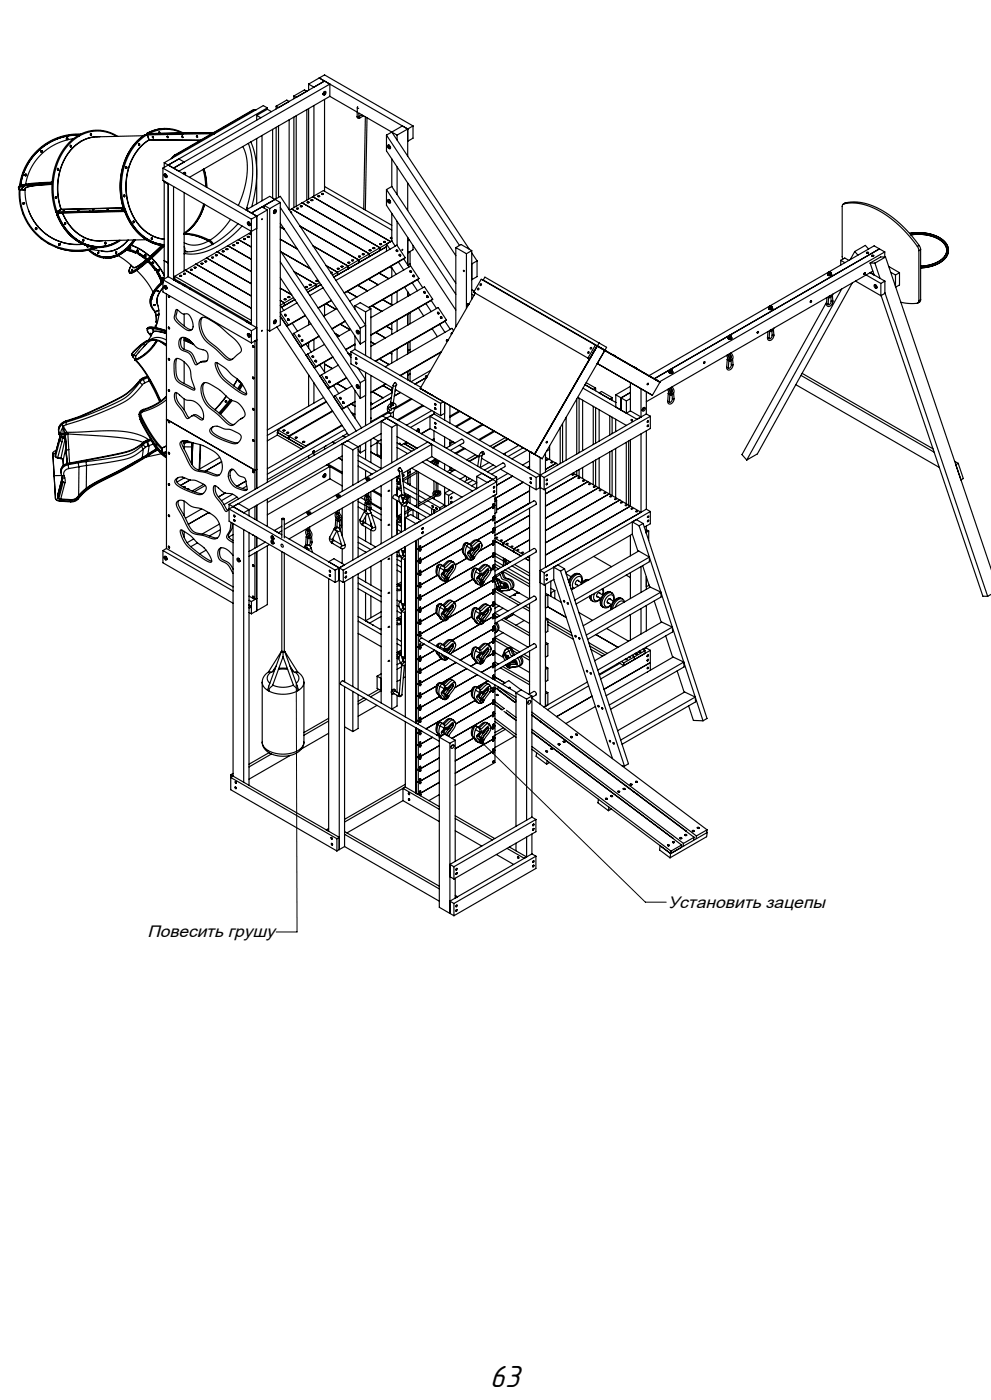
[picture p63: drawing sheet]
<svg xmlns="http://www.w3.org/2000/svg" width="297mm" height="420mm" viewBox="0 0 297 420" stroke-linecap="round" stroke-linejoin="round" font-family="sans-serif">
<defs><g id="words">
<text font-size="9.5" x="146.8" y="416.1">63</text>
<g font-size="5">
<text x="200.2" y="272.3">Установить зацепы</text>
<text x="44.2" y="281.2">Повесить грушу</text>
</g>
</g></defs>
<g fill="none" stroke="#000" stroke-width=".35">
<path d="M30 39.1a10.9 10.9 0 0 0-6.5 1.5M30 39.1l2.8 .6 2.5 1.2M44.1 40l-.1 .1M44.2 40h-.1M44.2 40l-.1 .1M44.2 40h.1M44.2 40l.2 .1-.2-.1M47.6 39.7v.3M47.7 39.6l.2 .1v.3M47.7 39.6l-.1 .4M47.7 39.6l.1 .4M48.9 38.6a11.1 11.1 0 0 0-4.8 1.4"/>
<path d="M49.4 38.5l-.2 .1M53.8 40l.1 .2M53.8 40l-9.7 .1M53.9 40h-.1M53.9 40l.3 .2M53.9 40l-9.7 .1M54 39.9l-9.7 .2M55 39.9a11 11 0 0 0-10.8 .1M55 39.9l-.1 .3M63.9 39.8l.2 .1M63.9 39.8l-11.5 6.7M63.9 39.8h.1"/>
<path d="M63.9 39.8l-8.9 .1M63.9 39.8l-.1 .1M64 39.8h-.1M64 39.8h.2M64 39.8l-9 .1M64.1 39.9l-11.5 6.7M64.1 39.9l-.1 .2M64.1 40h-.1M64.2 39.8l-.1 .1M64.2 39.8l-.1 .2M64.2 39.9l-.1 .1M64.2 40h-.1"/>
<path d="M64.2 40l.1 .1M64.2 40h.1M64.2 39.8h.1M64.2 39.8v.1M64.3 39.8l-.1 .2M64.3 39.8h.2M64.5 39.8l-.2 .3M64.5 39.5l-.2 .3M64.5 39.5l.1 .1M64.6 39.6l-.1 .2M75.6 33.1l.1 .1M75.6 33.1l-11.1 6.4"/>
<path d="M75.7 33.2l-11.1 6.4M76.7 33l-1 .2M76.7 32.9l-1.1 .2M76.9 34.6v1.4M76.9 34.6l1.3 .7M80.1 32.8l1.3 .7M80.1 32.4v.4M80.1 32.4l-31.3 18M80.1 32.4l-1.2-.7-29.7 17.1M80.1 32.8l-3.2 1.8M81.7 38.8v20.6M82.8 31.9l.7 .4"/>
<path d="M82.8 31.9v.8M82.8 38.2v21.4M83.5 37.8v21.4M86.7 35.9v27M86.7 30.4l-.7-.4-3.2 1.9M88.1 28.8l3.2-1.8 .7 .4-3.2 1.8zM88.1 28.8v.8M88.1 35.1v27.2M88.8 34.7v27.2M92 32.9v27.1M92.5 25.2l1.6 .9 3.2-1.8-45.3 26.1M92.5 25.2l4.8-2.7 26.5 15.3"/>
<path d="M92.5 25.2v1.9M92.5 32.6v27.1M94.1 31.7v27.1M95.7 23.4l26.5 15.3v8.1M96.8 28.2h.1M96.8 28.1h.1M96.9 28.2l.1 .1M96.9 28.1l.1 .2M96.9 28.3h-.1M97 27.7h.1M97 27.7l-.1 .4M97.1 27.6a.4 .4 0 0 1 .6 0 .4 .4 0 0 1-.2 .6 .43 .43 0 0 1-.7 .2 .43 .43 0 0 1 .2-.7z"/>
<path d="M97.2 27.5h.1M97.3 29.8v27.6M97.3 27.5l.1 .1M97.3 27.5l-.3 .2M97.3 27.5l.2 .3-.5 .5M98.9 28.9l8.2 4.7M98.9 28.9v-3.7l-45.3 26.2-4.4-2.6M98.9 28.9l-42.1 24.3M107 35l.3 .5 .5-.1M107 35h.5M107.1 32.4l.4 .1M107.1 32.4l-.1 2.6"/>
<path d="M107.2 32l-.1 .4M107.5 33.9l11.5 6.6M107.5 35v.1M107.5 35l.3 .4M107.6 33.9l-.1 1.1M108.5 34.5l-1 .5M109 34.7l-1.2 .7M109.5 35l-.5 27.7M110 35.3l-.5 27.7M117.4 39.6l23.3 35.2M120.6 37.8l-4.8 2.7M123.8 37.8l-4.8 2.7"/>
<path d="M123.8 37.8v3.7l-1.6 .9M5.5 56.2l.3 .6M5.8 56.9a17.4 17.4 0 0 0 23.4 17.4 17.3 17.3 0 0 1-12.4-.1M5.8 56.9h.1M5.8 56.9h.2M5.8 56.8v.1M5.8 56.8h.1M5.9 56.8l.1 .1M6 56.9h.1M6 56.9l1.5 .1M6 56.9h-.2M6 56.9a17.1 17.1 0 0 0 22.5 17.3"/>
<path d="M6.3 56.7h.5zM6.6 56.2h.5zM6.7 56.7v.1M7 56.2h.1M7.2 55.4l.2 .3M7.2 55.4a1.95 1.95 0 0 0-1.7 .8M7.2 55.4l.2 .1M7.2 55.3l.2 .2M7.2 55.3v.1M7.2 55.3a1.66 1.66 0 0 0-1.7 .9M7.4 55.5h.1M7.4 55.7a1.47 1.47 0 0 0-1.6 .9l.2 .3"/>
<path d="M7.4 55.7h.1M7.4 55.5v.2M7.5 55.5v.2M7.6 55.5h-.1M7.6 55.5v.1M7.7 52.3l-.1 .4M7.7 52.3h.2M7.7 52.3h.1M7.7 52.3l-.2 .3M7.7 55.3l-.4 .1M7.9 52.3h.1M7.9 52.3l-.4 .3"/>
<path d="M8.1 55.7l.5 .1zM8.5 55.7v.1M10.7 55.4h.5zM11.1 55.4h.1M12.4 45.2v.4M12.4 45.2h.2M12.4 45.2h.1M12.4 45.2l-.1 .3M12.6 45.2a.25 .25 0 0 1 .1 .4 .25 .25 0 0 1-.3 .1M12.6 45.2a.25 .25 0 0 0-.3 .1 .25 .25 0 0 0 .1 .4M12.6 45.2h.1M12.6 45.2l-.3 .3"/>
<path d="M14.5 55.2h.5zM14.9 55.2h.1M15.2 55h.1M15.2 55l-7.6 .6M15.2 54.9l-7.6 .6M15.2 54.9h.1M15.2 54.9v.1M15.3 55l-7.7 .6M15.3 54.9v.1M15.4 54.7l-4 .1a7.9 7.9 0 0 0-3.8 .7M15.4 54.9h.1M15.4 54.9h-.1"/>
<path d="M15.4 54.7h.1M15.4 54.7v.2M15.4 54.7l-.2 .2M15.4 54.9h.2h-.2M15.5 54.7l-.1 .2M15.6 55.3l-5.8 .5a2.8 2.8 0 0 0-2.3 .9 16.4 16.4 0 0 0 3.8 11.1M15.6 55.3l-6.2 .5a1.77 1.77 0 0 0-1.9 .9v.1M15.6 55.1l-4.5 .2-3.6 .4M15.6 54.7h-.1M16.6 59.1v.3M16.7 59l.2 .2-.1 .3M16.7 59l-.1 .4 .2 .1"/>
<path d="M16.7 59v.5M16.8 59.5h-.1M17.2 50.6v.3M17.3 50.5l.2 .2-.1 .3M17.3 50.5l-.1 .4 .2 .1M17.3 50.5v.5M17.4 51h-.1M20.1 41.4l-.1 .5M20.1 41.4v.1M20.1 41.4h.1M20.1 41.5l-.2 .2M20.3 41.4l-.2 .1"/>
<path d="M20.3 41.4a.25 .25 0 0 1 0 .4 .25 .25 0 0 1-.3 .1M20.3 41.4a.25 .25 0 0 0-.4 .1 .25 .25 0 0 0 .1 .4M20.3 41.4l-.4 .3M21.1 43.7v.3M21.1 43.6l.3 .1-.1 .4M21.1 43.6l-.1 .3 .3 .2M21.1 43.6l.1 .5M21.3 44.1h-.1M22.1 41.6l-2.9 .7-2.8 1.1-2.3 1.4-2.2 2a16.3 16.3 0 0 0-4.2 8.5M23.5 40.6a18.6 18.6 0 0 0-7.8 18.2l1 4.8M23.5 40.6l.3 .2M23.6 40.5a17.4 17.4 0 0 0-17.4 15.1"/>
<path d="M23.7 40.5a17.5 17.5 0 0 0-17.6 15.1M23.8 40.8a18.5 18.5 0 0 0-7.7 18.4l1 4.3M23.8 40.8a10.8 10.8 0 0 1 11.1 .1M23.8 40.4a17.5 17.5 0 0 0-17.7 15.3 17.5 17.5 0 0 1 17.7-15.3M24.2 40.2a17.7 17.7 0 0 0-18.3 15.6M24.3 42.4a16.9 16.9 0 0 0-6.7 17.9l.7 2.5M24.3 42.4h.1M24.4 42.4a16.7 16.7 0 0 0-6.8 17.3l.7 3.1M27.1 40.2v.3M27.2 40.1l.2 .2-.1 .3M27.2 40.1l-.1 .4 .2 .1M27.2 40.1v.5z"/>
<path d="M27.3 40.6h-.1M30 41a9.7 9.7 0 0 0-5.7 1.4M37.1 58.6v.4M37.2 58.5l-.1 .4 .2 .1M37.2 58.5l.2 .2-.1 .3M37.2 58.5l.1 .5M37.7 50.1l.1 .4M37.8 50l-.1 .4 .3 .1M37.8 50l.2 .2v.3M37.8 50l.2 .5M41.6 43.2v.3M41.6 43.1l-.1 .4 .3 .1"/>
<path d="M41.6 43.1l.3 .2-.1 .3M41.6 43.1l.2 .5M43 40.7l-13.9 .4a9.8 9.8 0 0 0-4.7 1.3M43.5 40.4l.3 .2M43.5 40.4a19.2 19.2 0 0 0-7.1 19.8l.8 2.7M43.5 40.4a19 19 0 0 0-7.2 19.2l.9 3.3M43.8 40.6a19.1 19.1 0 0 0-7 19.8l.7 2.4M43.9 40.1l.1 .2M44 40.5l-.2 .1M44 40.1l.1 .2M44 40.3h.1M44 40.3l-.2 .3 .4-.3"/>
<path d="M44.1 40.1v.2M44.1 40.1h-.1M44.1 40.5l-.3 .1M44.1 40.5l.5 1.5M44.1 40.5h-.1M44.1 40.3h.1M44.1 40.1h.1M44.2 40.4l.5 1.5M44.2 40.4l-.1 .1M44.2 40.3l.1 .1M44.2 40.1h.1M44.2 40.1h-.1"/>
<path d="M44.3 40.1h-.1M44.3 40.3v.1M44.3 40.4h-.1M44.3 40.4l-.3 .1M44.6 42h.1M44.6 42a17.1 17.1 0 0 0-6.5 18 13.9 13.9 0 0 0 10.5 11.7l.6 .1M44.7 42a17 17 0 0 0-6.6 17.7 14.3 14.3 0 0 0 9.8 11.8l1.3 .2M44.7 42l15.3 .1M44.7 41.9v.1M44.7 41.9l-.1 .1M44.7 41.9l15.4 .2M45.6 41.1l.2-.1 .2 .3"/>
<path d="M45.6 41.1l.2 .3 .2-.1M45.8 41l.2 .3M45.8 41l-.2 .1M45.8 41h.1M48.8 50.4l26.5 15.3M48.8 50.4v3.7l26.5 15.3 1.6-.9M49.2 48.8v1.4M49.2 54.3v29.4M49.2 54.5l1.2 .7M49.3 52.2a.61 .61 0 0 1 .6 .4 .61 .61 0 0 1-.1 .7l-.6-.5zM49.4 52.3v.4l.3 .3h.2M49.5 52.2h.1"/>
<path d="M49.6 52.2l-.2 .1M49.6 52.2h.1M49.7 52.3h-.3M49.7 52.3l.2 .4M49.7 52.3h.1M49.9 53h.1M49.9 52.7v.3M50 53h.1M50 52.6l-.1 .1M50 53h-.1M50.2 40.9l.2 .4M50.2 40.9l-.1 .1"/>
<path d="M50.2 40.9h.1M50.4 49.5l26.5 15.3v81.7M50.4 55v28M52 55.9v28l.4-.2M52.4 46.5l-1.1 1.1M52.4 46.5l.2 .1M52.6 46.6l-1 .8M53.6 47.7l1.6 .9M53.9 40.2l-9.8 .1M54 40.2h.1M54 40.2h-.1M54.2 40.2h-.2"/>
<path d="M54.6 40.9l.2 .3M54.6 40.9l-.1 .1M54.6 40.8v.1M54.8 40.1l-.6 .1M54.9 40.1a10.8 10.8 0 0 0-10.2 0M54.9 40.2l-10.6 .2M54.9 40.2h-.9M54.9 40.2l-10.7 .2M54.9 52.1a.42 .42 0 0 1 .6-.4 .42 .42 0 0 1 0 .8M54.9 52h.1M55 52l-.1 .1M55.2 51.8h.1"/>
<path d="M55.2 57.8v23.5M55.2 51.7l.1 .1M55.3 51.7v.1M55.3 51.8l-.3 .2M55.3 51.8v.5M58.9 40.9l.1-.1 .2 .3M58.9 40.9l.1 .3 .2-.1M59 40.8l.2 .3M59 40.8l-.1 .1M59 40.8h.1M60.9 50.8l.5 2.6 .2 2.6M61.1 50.7l.6 2.6 .2 2.9"/>
<path d="M61.1 50.7l.7 3 .2 2.5M63.5 40.1l-8.6 .1M64 40.1v.2M64 40v.1M64 40h.1M64 40v.3M64.1 40l.2 .1M64.1 40h.1M64.3 40.1h.1M72.8 44a18.8 18.8 0 0 1-.1 14.3l-1.3 3.3M74.4 43a31.3 31.3 0 0 1-.4 19.3M75.2 42.6a29.3 29.3 0 0 1 .2 19.4"/>
<path d="M75.2 42.6h.1M76.9 41.6v19.6M78.5 40.6v19.6M93.7 59l23.4 13.5 .3-.2M95.3 58.8v.2M95.8 58.8l-.5 .2M96.4 58.2l.1 .1M96.9 58.2l-.4 .1M97.3 56l20.1 11.6M115.8 56.9v4.7l20.8 31.4M115.8 40.5v4.8l20.8 31.4M115.8 56.9l20.8 31.4"/>
<path d="M115.8 40.5l21.9 33.1M116.2 59.9a.61 .61 0 0 1 .7 .3 .61 .61 0 0 1-.1 .8l-.6-.5zM116.2 43.6a.61 .61 0 0 1 .7 .3 .61 .61 0 0 1-.1 .7l-.6-.5zM116.5 43.7v.3l.2 .4 .3-.1M116.5 43.5l.1 .1M116.5 59.9h.1M116.6 43.6l-.1 .1M116.6 59.9l-.2 .1M116.7 43.6l-.2 .1M116.7 60h.1M117 44.1v.2M117 44.4h.1"/>
<path d="M117 44.3h.1M117.4 47.7v8.3M117.4 56l-1.6 .9M117.4 56l19.2 29M119 40.5v1.5M119 50.1v8.3M122.2 54.9v8.3M7.1 60.8h.2M7.1 60.8l-.1 .4M7.1 60.8h.1M7.3 60.8a.25 .25 0 0 0-.4 .1 .25 .25 0 0 0 .1 .3M7.3 60.8a.25 .25 0 0 1 0 .4 .25 .25 0 0 1-.3 0"/>
<path d="M7.3 60.8l-.4 .1 .1 .3M8.5 63.1a15.4 15.4 0 0 0 16.4 10.2M10.8 68.4h.2M10.8 68.4l-.1 .4M10.8 68.4v.1M10.8 68.5l-.1 .4M10.8 68.5h.2M11 68.4a.25 .25 0 0 0-.4 .1 .25 .25 0 0 0 .1 .4M11 68.4a.25 .25 0 0 1 .1 .4 .25 .25 0 0 1-.4 .1M11.3 67.8a15.3 15.3 0 0 0 13.5 5.4M12.3 71.6h.1M14.3 72.9l.6 .4"/>
<path d="M16.7 63.6l.3 .3M17 63.9l.1 .4M17 64.4a17.5 17.5 0 0 0 4.4 6.5M17.1 63.5l-.4 .1M17.1 64.4a17.6 17.6 0 0 0 4.3 6.5M17.1 63.5h.1M17.1 63.9v.1M17.1 64l.1 .3M17.1 63.5l-.1 .4M17.1 64.4a17.6 17.6 0 0 0 4.4 6.5M17.1 64.4h.1M17.1 64.3v.1"/>
<path d="M17.2 64.3h.1M17.2 64.3h-.1M17.2 63.9h.1M17.2 64h-.1M17.2 64a14 14 0 0 0 12.4 10 11 11 0 0 0 6.1-1.9 10.9 10.9 0 0 1-6.1 2M17.2 63.9v.1M17.3 64.3a13.9 13.9 0 0 0 12.3 9.8 11.1 11.1 0 0 0 6.2-2M17.3 64.3l-.2 .1M17.3 64.3h-.1M17.3 63.9l-.1 .1M17.8 73.1l-.1 .5M17.8 73.1v.1"/>
<path d="M17.8 73.1h.1M17.8 73.2l-.1 .4M17.8 73.2h.2M18 73.1a.25 .25 0 0 0-.3 .1 .25 .25 0 0 0 .1 .4M18 73.1a.25 .25 0 0 1 .1 .4 .25 .25 0 0 1-.3 .1M18 73.1l-.3 .1v.3M18.3 62.8l-1.2 .7M18.3 62.8h.1M18.3 62.8v.1M18.3 62.9l-1.2 .6M18.7 63.9a12.1 12.1 0 0 0 12.1 8.3M18.8 63.9a12.3 12.3 0 0 0 11 8.3l14-.3"/>
<path d="M18.9 63.1l.5-.1zM19 63.1v.1M19.4 66.9v.3M19.5 66.8l.2 .1-.1 .4M19.5 66.8l-.1 .4 .2 .1M19.5 66.8l.1 .5M21.4 70.9a12.2 12.2 0 0 0 7.2 3.3M21.4 70.9h.1M21.4 70.9a12.1 12.1 0 0 0 7.2 3.3M21.5 70.9a11.3 11.3 0 0 0 14.6 1.2M21.5 70.9h-.1M21.8 70.9a11.9 11.9 0 0 0 6.2 3"/>
<path d="M23.3 63l.5-.1zM23.4 63v.1M24.1 72.6a10.8 10.8 0 0 0 7.9 1.1M24.8 71.9l.1 .3M24.9 71.8l.3 .2-.1 .3M24.9 71.8l-.1 .4 .3 .1M24.9 71.8l.2 .5M26.1 73.7l.1 .4zM26.2 73.8v.3M26.5 75a7.6 7.6 0 0 0 10.9 .3M26.6 73.9l-.4 .2M26.8 63.6l-9.8 .3"/>
<path d="M26.9 63.3l.1 .2M26.9 63.3l-9.8 .2M26.9 63.3l-.1 .3M27 63.5l-.2 .1M27.5 63.5h-.5M27.5 63.7l-10.3 .2M27.7 62.9l.5-.1zM27.8 62.9v.1M28 75.9a6.9 6.9 0 0 0 5.9 1.1M29.6 75.6v.3l-.2 .1M29.6 75.6l-.3 .1 .1 .3M29.6 75.6l-.2 .4"/>
<path d="M29.8 74.3h-.1M29.8 74h-.1M31 77.4h.1M31 77.1h.2M31.5 72.8v.3M31.5 72.7l.3 .1-.1 .4M31.5 72.7l-.1 .3 .3 .2M31.5 72.7l.2 .5M31.5 72.9h-.1M32.1 62.8l.4-.1zM32.2 62.8v.1M34.9 75.5l-.2 .4"/>
<path d="M35.4 76.7l2.1 1.4 2 1.7a1.09 1.09 0 0 0 1.9 0l2.4-1.9M36.5 62.7l.4-.1zM36.5 62.7l.1 .1M36.9 62.3l-18.6 .5M36.9 62.4l-18.6 .5M37.2 63.3l.3 .3M37.2 63.3l-9.8 .2M37.2 63.3l.2 .1M37.3 62.9v.1M37.3 75.1a7.5 7.5 0 0 1-10.6-.1 8.3 8.3 0 0 0 4.5 2.2M37.3 75.1l.1 .2M37.3 75.1h.1"/>
<path d="M37.3 63.1l-10.4 .2M37.3 63.1l.1 .1M37.3 63.1h.1M37.3 63.2l.3 .3M37.3 63.2l-.1 .1M37.3 63.2l-9.9 .3M37.3 63v.1M37.4 63.5l-9.8 .2-.2-.2M37.4 63.5v.1M37.4 75.3h.1M37.4 75.1v.2M37.4 75.1h.1"/>
<path d="M37.4 62.8l.1 .2M37.4 75.1h.2M37.4 63.6a14.7 14.7 0 0 0 11.1 10M37.4 63.6h.1M37.4 75.3a8.5 8.5 0 0 1-5.7 2.1M37.4 62.8a14.3 14.3 0 0 0 11.7 10.6M37.5 63h-.2M37.5 63l-.1 .2M37.5 63.6a14.5 14.5 0 0 0 11.7 10.1M37.5 62.8a14.4 14.4 0 0 0 11.7 10.6M37.5 62.8l-.3 .1M37.5 63h.1"/>
<path d="M37.5 75.3a8.7 8.7 0 0 1-5.7 2.2M37.5 75.1h.1M37.6 63.2h-.2M37.6 75.1l-.2 .2M37.6 63.2v.3M37.6 63.5h.1M37.6 63.5l-.1 .1M37.6 63.5a14.3 14.3 0 0 0 11.6 10 14.1 14.1 0 0 1-11.6-10zM37.7 74.8l-.3 .3M37.7 74.8l.1 .1M37.7 63.4l-.1 .1M37.8 74.9h.1"/>
<path d="M37.8 74.9l-.3 .2M37.8 74.8l.1 .2M37.8 74.7l-.1 .1M37.9 74.6v.1M37.9 74.9h.1M37.9 74.9l.1 .2M37.9 74.6l.1 .2M37.9 74.6l-.1 .2M37.9 74.6a8.9 8.9 0 0 1-6.3 2.5M38 74.9v.1M38 75.1l2.6 .7M38 74.8v.1"/>
<path d="M38 74.8l-.1 .1M38 75h.1M38 75v.1M38 75l.1-.2-.1 .2M38 75l2.6 .8M38.1 74.8l-.1 .1M38.1 74.8h-.1M38.1 74.8h.1M38.2 74.7l2.6 .8M38.4 72a9.2 9.2 0 0 1-10 3l-1-.2M38.5 72a8 8 0 0 1-8 3.3M38.8 74.1l.2 .4 .1-.3-.3-.1 .3 .4"/>
<path d="M39.3 73.6a15.2 15.2 0 0 1 5.6 3.4M39.3 73.6a15.4 15.4 0 0 1 5.7 3.3M39.3 79.6a2.29 2.29 0 0 0-.5 2.3M39.9 66.4v.4M40 66.3l-.1 .4 .2 .1M40 66.3l.2 .2-.1 .3M40 66.3l.1 .5M40 72a9.7 9.7 0 0 1-9.6 4.9l-1.9-.7-1.7-1.2M40.2 72l-2.3 2.6M40.3 72l-2.3 2.8M40.4 72l-2.4 2.8M40.5 72l-2.4 2.8"/>
<path d="M40.7 75.7l.8 .5M40.8 75.5l-.2 .3M40.8 75.5l2.7 1.6M41.1 75l.3 .1 .1 .3-.3-.1zM41.2 75l.2 .4M41.5 76.2l.1 .1M41.5 76.2h.1M41.5 76.3l2.5 1.9M41.6 76.1l-.1 .1M41.6 76.1h.1M41.6 76.3l2.5 1.8M41.6 76.1l-.8-.5 .9 .5"/>
<path d="M41.6 76.1v.2M41.7 76.2l-.1 .1M41.7 76.2l2.4 1.7M41.7 76.1v.1M41.7 76.1l2.4 1.7M41.7 76.1h-.1M42.2 79.5h.1M42.3 79.4l.1-.1-.3 .3zM43.4 76.5l.2 .4M43.5 76.4l-.1 .3 .3 .2M43.5 76.4l.2 .2v.3M43.5 76.4l-.1 .1"/>
<path d="M43.5 77.1l.5 .4M43.5 77.1l-.1 .1M43.8 78l-2.3 1.8a1.17 1.17 0 0 1-1.6 .3M44 77.5l.3 .3M44 77.5l-.1 .1M44 78.2h.1M44 78.2l-3.5 2.8a1.23 1.23 0 0 1-1.8 .3l.6-1.7M44.1 77.9l.1 .2M44.1 78.2v.3M44.1 78.2l.1 .2M44.1 78.1h.1M44.1 78.1h-.1"/>
<path d="M44.1 77.8v.1M44.1 77.8l.1 .2M44.1 78.1l.1 .3M44.1 78.1l-.1 .1M44.1 78.5l-3.1 2.5a2.69 2.69 0 0 1-2.2 .9M44.2 78.4l-.1 .1M44.2 78.4v.1M44.2 78.1h-.1M44.2 78.1v.2M44.2 78.5a13.7 13.7 0 0 1-5.2 3.5l-.2-.1M44.2 78.3v.2M44.2 78h.1"/>
<path d="M44.2 78l.1 .1M44.3 78.3l-.1 .2M44.3 78.1v.1M44.3 78.1v.4M44.3 78.4l-.3 .3M44.3 77.8l.1 .1M44.3 77.8l-.1 .1M44.3 78.5l2.1 2.5M44.3 78.2l.1 .3M44.3 78.2h.3M44.4 78.1l-.1 .1M44.4 78.1l.2 .1"/>
<path d="M44.4 78.5h.1M44.4 78.5h-.1M44.4 77.9h.1M44.4 78l-.1 .1M44.4 77.9l-.1 .1M44.4 78.5l2.1 2.4M44.5 77.9l4.4-4.2-4.5 4.3M44.5 77.9l-.1 .1M44.5 77.9h-.1M44.6 78.2h.1M44.6 78.2l-.2 .3M44.6 78.2l2.2 2.5"/>
<path d="M44.8 78.1l-.2 .1M44.9 77l-.6 .8M44.9 77h.1M45 76.9v.1M45 76.9l-.1 .1M45 77l-.6 .9M45.4 71.4v.4M45.4 71.3l-.1 .4 .3 .1M45.4 71.3l.3 .2-.1 .3M45.4 77.5a18.1 18.1 0 0 1 3.8 5.2M45.4 71.3l.2 .5M45.5 77.4a18.4 18.4 0 0 1 3.7 5.2"/>
<path d="M45.6 78.7l.2-.1 .2 .3M45.6 78.7l.3 .3 .1-.1M45.6 78.7l.3 .3M45.9 79h.1M46 78.9l-.1 .1M47.1 75.1l.1 .1M47.2 75l.2-.1-.4 .4zM48.4 73.6l-3.4 3.3M48.5 73.6l.6 .1M48.5 73.7l-3.5 3.3M48.8 73.7l-4.4 4.2M49 73.7l-4.6 4.4"/>
<path d="M49.2 73.8l-4.6 4.4M49.2 78.2l1.2 .7M55.2 70.1a14.2 14.2 0 0 1 7.7 2M55.2 74l.2 2.1M55.4 75.1l.7 .4M55.4 76.1l-.2 .1M58.7 79.2l16.6 9.6M60.3 79.1l.2 .1 .3-.1M60.3 79v.1M60.8 79v.1M61 61.2a14.6 14.6 0 0 1-5.8 8.7M61.3 61.3a14.3 14.3 0 0 1-6.1 8.8l1.8-1.3a15.4 15.4 0 0 0 4.2-7.4z"/>
<path d="M61.4 78.4l.1 .1M61.9 77.4l13.4 7.7M61.9 78.4l-.4 .1M62.5 72.3a7 7 0 0 1-7.3 .5M62.5 72.3l1.1 1.1M62.6 72.3h-.1M62.6 72.3l1.1 1M62.6 72.3l-4-1.6-3.4-.4a14.9 14.9 0 0 1 7.3 2M62.9 72.1l1 1.1M62.9 72.1l-.2 .2M63.4 77.2l.1 .1M64 77.2l-.5 .1"/>
<path d="M64.6 76.6l.2 .1 .3-.1M64.6 76.5v.1M65.1 75.5l10.2 6M65.1 76.5v.1M66.6 75.4l.3 .2 .3-.2M66.6 75.4h.1M67.2 75.4h.1M67.8 74.7v.2M68.3 73.7l7 4.1M68.3 74.7l-.5 .2M69.1 65.8l-.8 1.1a19.6 19.6 0 0 1-5.4 5.2M69.8 73.5l.1 .2"/>
<path d="M70.3 73.5l-.4 .2M70.9 72.9l.3 .2 .3-.2M70.9 72.9h.1M71.4 67.1a23.1 23.1 0 0 1-14.7 8.4h-1.3M71.5 71.9l3.8 2.2M71.5 72.9h.1M72.6 67.8a23.1 23.1 0 0 1-14.7 8.4l-2.5-.1M73 71.7l.3 .2 .2-.2M73 71.7h.1M73.5 71.7h.1M74 62.3l.5 .3M74 62.3v.6"/>
<path d="M74.1 71l.1 .2M74.2 66.6a.61 .61 0 0 1 .7 .4 .61 .61 0 0 1-.2 .7l-.5-.5zM74.4 66.8l.2 .7 .3-.1M74.5 66.6h.1M74.6 66.6l-.2 .2M74.6 66.7l-.2 .1M74.6 66.7l.3 .4M74.6 70l.7 .4M74.7 71l-.5 .2M74.7 66.7h-.1M74.9 67.4h.1M74.9 67.1v.3"/>
<path d="M74.9 67.4l.1 .1M74.9 67.1h.1M75 67.4h-.1M75.3 65.7v31.7M75.3 69.6l-22.9 13.3M79.2 62.5v-.8l1.6 .9M80.1 63l-1.6-.9-3.2 1.8 8.7-5 25.6 38.7-1.6 .9M80.1 63l-4.8 2.7M80.1 63v81.7M80.8 62.6v36.7M82 63.7v.1M82 63.6h.1"/>
<path d="M82 63.8l.2 .1M82 63.6l.2 .3M82.1 63.8h-.1M82.2 63.2h.1M82.2 63.2l-.2 .4M82.3 63.1a.39 .39 0 0 1 .6 0 .39 .39 0 0 1-.2 .6 .43 .43 0 0 1-.7 .3 .43 .43 0 0 1 .2-.8zM82.4 63l.1 .1M82.4 63h.1M82.5 63h.1M82.5 63.1l-.3 .1M82.5 63.1l.2 .2-.5 .6M82.5 63v.1"/>
<path d="M84 60.7l-3.2 1.9M84 68.1l1.2 .7M84 60.7l-3.2-1.8-7 4.1M84 60.7v36.8l-3.2 1.8M84 71.8l5.2 2.9M84 78.6l24 36.2M84 75.2l21.2 32.1M84 62.2l24 36.3M84 67l24 36.2M84.2 75.6l8.9 5.1M86.7 63l10.2-5.8 20.5 11.8M87.1 63.5l.3 .1-.1 .2 .1-.1"/>
<path d="M87.4 62.7l23.3 13.5M88.9 62.5l.1 .2M89.4 62.5l-.4 .2M89.9 67.8l17.6 10.2v.8M90 61.9l.1 .1M90 61.9h.1M90.5 60.9l23.4 13.4v.8M90.6 61.9l-.5 .1M90.6 61.9h.1M92.1 60.7l.3 .2 .2-.2M92.1 60.7h.1M92.6 60.7h.1"/>
<path d="M93.2 60l.3 .2 .2-.2M93.8 73.8l10.5 6v.8M97.8 79.7l3.4 2v.8M102.2 80l.3 .1 .3-.1M102.2 79.9v.1M102.8 79.9v.1M104.3 78.8l.2 .1 .3-.1M104.3 78.7v.1M104.8 78.7v.1M105.4 78.1l.1 .1M105.9 78.1l-.4 .1M107.5 76.9v.1"/>
<path d="M108 76.9l-.5 .1M108.6 76.3l.3 .1 .2-.1M108.6 76.2v.1M109.1 76.2v.1M110.6 75.1l.3 .1 .3-.1M110.6 75.1h.1M110.7 76.2v.8M110.7 76.2l-11.1 6.3M111.2 75.1h.1M111.8 74.4l.2 .2 .3-.2M113.8 73.2l.1 .2M114.4 73.2l-.5 .2"/>
<path d="M115 72.6l.2 .2 .3-.2M115 72.6h.1M115.5 72.6h.1M115.8 74l-15.8 9.1M116.4 60l.3 .7h.2M116.7 60h-.3M116.7 60l.2 .3M116.9 74.8l-1.1-1.6v2.2M116.9 60.7l.1 .1M116.9 60.3v.4M117 60.7h.1M117 60.3h-.1"/>
<path d="M117 71.4l.4 .2M117 71.4h.1M117 60.6l-.1 .1M117.1 79.9l1.6 2.4M117.4 71.3l-.4 .1 .4 .1M117.4 64v8.3M117.4 72.3l-6.7 3.9M117.4 72.3l1.1 1.6M118.8 75.3l.4 .1M118.8 75v.3M118.8 75h.1M119 66.4v7.2"/>
<path d="M119.4 78.6l1.6 2.4M119.7 76.3v.4l.3 .1M120.1 76.7l-.1 .1M121 77.7l-17.8 10.2M121 77.7l1.6 2.4M121.4 77.3l-18.2 10.6M121.4 77.3l-.4 .4M121.4 77.3l-2.4-3.7-18.3 10.5M122.2 71.2v8.3l.7-.4M122.6 71.9l-.4 .3M122.9 75.4v4.5M123.8 73.6v1.3l-1.6 1"/>
<path d="M136.6 74.3l1.6-.9 3.2 1.8M136.6 74.3l3.2 1.8M136.6 74.3v23.8M139.8 76.1v16.4M141.4 75.2l-1.6 .9M141.4 75.2v14.6M141.4 75.9l1.6 2.4M143 78.3l-1.6 .9M143 78.3v4.7l-1.6 .9M252 78.1l1.2-.7 1.2 .7M252 78.1l1.2 .7M252 78.1v1.4"/>
<path d="M253.4 60.9a17.3 17.3 0 0 1 14 4.2 39.4 39.4 0 0 1 8.1 8.5M253.4 60.9h-.2M253.4 60.9l-.7 .3M256.2 75.5l.9 1M256.2 75.5l-1.4 2.4M259.7 75.8v.1M259.7 75.8h.1M259.7 75.7l.1-.1a.27 .27 0 0 1 .4 .1 .27 .27 0 0 1-.1 .4 .27 .27 0 0 1-.3-.2zM260.3 75.8l-.6 .1M260.3 75.8h.1M260.3 74.7l-1-1.1-3.1 1.9M260.8 78.9h1.4"/>
<path d="M260.8 78.9l1.2 3.6M261.2 76.7l.3 .2M261.8 76.7l-.3 .2M262.2 78.9l1.5 4.6M263.6 74.7l-45 25.9M265.2 75.6l-3.2-1.9-67.5 39M265.2 75.6l-67.5 38.9M265.2 75.6v1.5M265.4 77.1h-1.4l-3.2 1.8M265.4 77.1l-3.2 1.8M265.4 77.1l31.7 93.6M266.3 79.9l3.3 1.9"/>
<path d="M272.6 70a11.9 11.9 0 0 1 10.8 2.9 3.8 3.8 0 0 1-1.6 5.8 12.4 12.4 0 0 1-5.9 1.7 9.2 9.2 0 0 0 8-3.9 4.1 4.1 0 0 0-2.6-5.3 14 14 0 0 0-8.7-1.2zM273 70.5a11.2 11.2 0 0 1 10.1 2.8 3.4 3.4 0 0 1-1.6 5 11.9 11.9 0 0 1-5.6 1.6 8.7 8.7 0 0 0 7.6-3.7 3.7 3.7 0 0 0-2.5-4.6 13.5 13.5 0 0 0-8-1.1zM274.9 73.9a30.4 30.4 0 0 0-16.8-12.7 8.8 8.8 0 0 0-5.6 .2l-.1 15.6 .2 .7M274.9 73.9l.5 1.3M275.4 75.2v15M275.5 73.6l.4 1.3M275.5 73.6l-.6 .3M275.9 74.9l-.5 .3M275.9 74.9v15M39.5 81h.1M39.6 80.9l.1-.1-.3 .3zM41 81.1l2.8 3.2 2.1 3.4"/>
<path d="M44.1 98.6a2.23 2.23 0 0 0 1.2 2.1 2.07 2.07 0 0 1-1-1.9 6.3 6.3 0 0 1 4.6 .5l1 .3M44.1 98.5a1.45 1.45 0 0 1 1.8-.3l4 1M44.1 98.5a3.2 3.2 0 0 1 3.2 0l2.6 .8M44.1 98.5v.1M45 100l.4 .2zM45.1 89.6l.2 .1M45.1 89.6v.1M45.1 89.6v1.8M45.1 89.7l.2 2.1 1.1 1.6M45.1 89.7l.3 .2M45.1 91.5l.1 .1M45.2 89.3v.1"/>
<path d="M45.3 89.7h.1M45.3 89.7h-.2M45.3 89.7l.1 .2M45.4 89.9a3.8 3.8 0 0 0 1.2 3.6M45.4 89.4l-.1 .3M45.4 89.7l.1 .2M45.4 89.7h-.1M45.4 89.7h.1M45.4 89.4h-.2M45.5 89.9h-.1M45.5 89.2h.1M45.6 98.8l.4 .3z"/>
<path d="M45.7 99.8a1.04 1.04 0 0 1 1.5-.4l2.7 .6M46 99h-.1M46.1 87.9l-.7 1.8M46.1 91.5h.5zM46.2 91.4l.1 .1M46.3 91.5h-.1M46.3 91.5v.1M46.4 93.4h.1M46.4 93.4l.1 .3M46.4 93.4l.2 .1M46.5 91.4l-.2 .1M46.5 93.7h.1"/>
<path d="M46.5 93.7l.3 2.9M46.5 80.9l-.1 .1M46.6 80.9l.6 .9M46.6 93.5h.1M46.6 80.9h-.1M46.6 80.9l-.2 .1M46.6 93.5l-.1 .1M46.6 93.5l.3 3M46.6 93.5l-.1 .2M46.7 80.8l-.1 .1M46.7 80.8l.6 .9M46.7 80.8l.6 1"/>
<path d="M46.7 80.8h.1M46.8 97.6v.1M46.8 97.6h-.2l-.1 .7M46.8 97.6l-.1 .3M46.8 80.7l-.3 .2M46.8 80.7l-.1 .1M46.8 96.6h.2M46.8 80.7h.1M46.8 80.7l1.2 2.1 .7 1.7M46.9 96.5v1M46.9 96.5l-.1 .1M46.9 96.5l.1 .1"/>
<path d="M47 96.6h-.2M47.1 87.3h.4zM47.2 81.8l1.1 2.9M47.2 81.8l1.2 2.8M47.2 87.2v.1M47.2 81.8h.1M47.2 81.8l1.2 2.6M47.2 81.8l.5 .5 .9 2.1M47.2 87.3h-.1M47.2 87.3l.1 .1M47.3 81.7v.1M47.3 94.6h.3"/>
<path d="M47.3 94.6h.1M47.4 80.9l.1-.1 .3 .3M47.4 80.9l.2 .3 .2-.1M47.4 80.9l.2 .3M47.4 87.2l-.2 .1M47.6 93l-1 .5M47.6 93.1l-1 .4M47.6 94.3h.1M47.6 94.3l-.1 .3M47.6 94.2l-.2 .4M47.6 94.2l-.3 .4M47.6 81.2h.1"/>
<path d="M47.8 81.1l-.2 .1M48.2 85.1a9.9 9.9 0 0 0-3 4.3M48.2 85.1h.2M48.3 85a10.1 10.1 0 0 0-3.1 4.3M48.3 84.8h.1M48.3 84.9v.1M48.3 84.8a9.4 9.4 0 0 0-3.1 4.5M48.3 84.8v.1M48.3 84.8v.2M48.3 85l-.1 .1M48.3 84.7h.1M48.3 84.7v.1"/>
<path d="M48.4 85.1a9.8 9.8 0 0 0-3 4.3M48.4 84.6h.1M48.4 84.6h-.1M48.4 84.6l-.1 .3M48.4 84.6l-.1 .1M48.4 84.4v.2M48.4 84.4h.2M48.4 84.6l-.1 .4M48.5 85l-.1 .1M48.5 84.9v.1M48.6 84.4v.2M48.6 84.5v.1"/>
<path d="M48.6 84.6h.1M48.6 84.6l-.1 .4M48.6 84.6l.2 .1M48.6 83.3l.3 .3M48.7 84.7h.1M48.7 84.5l-.1 .1M48.7 84.5h.1M48.8 84.5v.2M48.8 84.7l-.3 .3M48.8 86.4a5.6 5.6 0 0 0-1.3 5.9v3l-1 3M48.8 84.9a9.7 9.7 0 0 0-3.3 5M48.8 86.3a4.9 4.9 0 0 0-1.4 5.5"/>
<path d="M48.8 84.5h.1M48.8 83.9v3.7l26.5 15.3M48.8 83.9l26.5 15.3M48.9 83.6v.1M49 83.5l-.1 .1M49.3 85.7a.61 .61 0 0 1 .6 .3 .61 .61 0 0 1-.1 .8l-.6-.5zM49.4 85.8v.4l.3 .3h.2M49.5 85.7v.1M49.6 85.7h-.1M49.6 85.7l-.2 .1M49.7 85.8h-.3M49.7 85.8l.2 .3"/>
<path d="M49.7 85.8h.1M49.9 88.2v76.3M49.9 86.5h.1M49.9 86.1v.4M50 86.5h.1M50 86.1h-.1M50.4 83l26.5 15.3-1.6 .9M50.4 83l-1.6 .9M50.5 88.8l.3 .2-.1 .2M50.5 98.2l.3 .2-.1 .2M50.5 88.8h.1M50.5 98.2h.1"/>
<path d="M52.4 82.9l22.9 13.3M52.4 82.9v.8M52.4 83.7l22.9 13.3M52.8 92.9a1.7 1.7 0 0 1 1.5 1l.9 .3a1.51 1.51 0 0 1 2.1 1.2l.2 .7a2.19 2.19 0 0 1-.4 3 5.1 5.1 0 0 1-3.7-2.1l-1.2-1.6zM53.2 92.9l-.1 .5a2.5 2.5 0 0 0 1.1 3.6l1 .8a3.1 3.1 0 0 0 2.3 1.1M53.9 82.8l.3 .1 .2-.1M53.9 82.7v.1M54 84.6l-.4 .2M54.4 82.7v.1M55 82.1l.1 .1M55.1 85.3l-.2 .3M55.1 85.3l-.1 .1"/>
<path d="M55.2 94.2v3.6M55.3 85.4l-.1 .4M55.5 81.1l19.8 11.4M55.6 82.1l-.5 .1M55.6 85.6l-.1 .3M57.1 80.9l.1 .1M57.1 86.5l-.3 .2M57.6 80.9l-.4 .1M58.2 80.3l.3 .1 .2-.1M58.2 80.2v.1M58.7 80.2v.1M60.2 95.5a2.43 2.43 0 0 1 3 .6l1.7 1.1a30 30 0 0 1 7.2 6.8 1.42 1.42 0 0 1-.8 2.3l-.7 .6a1.99 1.99 0 0 1-2.6 .9l-4-3.6a7.7 7.7 0 0 1-4.1-8.3z"/>
<path d="M60.7 95.2a5.7 5.7 0 0 0 .9 6l5.4 5a2.92 2.92 0 0 0 2.7 1.5M74.1 96.3l-.3 .2M75.3 99.2v3.7M80.1 98.9l.7 .4M82 96.9h.1M82 96.8l.2 .1M82 96.7h.1M82 96.7l.2 .2M82.2 96.3h.1M82.2 96.3l-.2 .4M82.3 96.2a.39 .39 0 0 1 .6 0 .39 .39 0 0 1-.2 .6 .43 .43 0 0 1-.7 .2 .43 .43 0 0 1 .2-.7zM82.5 96.1h.1"/>
<path d="M82.5 96v.1M82.5 96.1l-.3 .2M82.5 96.1l.2 .2-.2 .4-.3 .2M83 98.1l21.5 32.5M84 93.8l2.4 3.7M84 94.9l22.8 34.4M84 86.5l3.4 1.9M84 90.1l1.2 .8v.8M84 83.3l24 36.2M84.4 92.2l4-2.3zM85.2 89.8l.3 .1 .2-.1M85.2 89.8h.1"/>
<path d="M85.3 94.6l.4 .1M85.4 94.3l-.1 .3M85.7 89.8h.1M85.7 94.7h.1M86.2 96l.4 .1M86.3 95.6l-.1 .4M86.3 89.1l.1 .1M86.6 96v.1M86.9 89.1l-.5 .1M87.6 97l1.6 2.4M88 89.3l-4 2.3 1 1.5M88.2 81.5l6.6 3.8v.9"/>
<path d="M89 90.9l-5 2.8M91.5 94.6l-5.1 2.9M91.5 94.7l-5.5 3.2 .4-.4M91.6 86.1l.2 .2 .3-.2M91.6 86.1h.1M92.1 86.1h.1M92.5 96.1v1.4M92.7 85.4l.1 .2M93.1 97.1l-5 2.9M93.2 85.4l-.4 .2M94.7 84.2l.1 .2M95.3 84.2l-.5 .2"/>
<path d="M95.8 84.8l-4 2.3M96.2 85.4l-4 2.2M96.8 86.3l-3.9 2.3M97.3 91.4v3.3M97.3 94.5l.1 .1M97.7 91.1l2.9 1.7M99.1 81.7h.5l-.4 .2M99.3 90.1l-4 2.3M99.4 90.2l-4 2.3M99.6 81.8l-.4 .1M100.9 92.6l-3.9 2.3M101.1 80.6l.1 .1"/>
<path d="M101.6 80.6l-.4 .1M102 97.3l2.9 1.6M103.4 96.3l-3.9 2.3M103.5 96.4l-4 2.3M104.1 87.4l2.9 1.7M105.1 98.8l-4 2.3M106.4 91.7l1.6-.9 3.2 1.8M106.4 91.7l3.2 1.9M106.4 91.7v1M106.8 99.2a.58 .58 0 0 1 .7 .3 .58 .58 0 0 1-.2 .7l-.5-.4zM107 99.3l.3 .7h.2M107.1 99.2h.1"/>
<path d="M107.2 99.2l-.2 .1M107.2 99.2h.1M107.3 99.3h-.3M107.3 99.3l.2 .3M107.3 85.6l2.8 1.7M107.3 99.2v.1M107.5 100h.1M107.5 99.6v.4M107.6 99.9v.1M107.6 99.6h-.1M107.6 99.9l-.1 .1M108 98.5v4.7"/>
<path d="M109.6 93.6v13M110.4 83.8l2.9 1.6M111.2 92.6v15M111.2 92.6l-1.6 1M111.2 95.2v.1M111.5 91.8l2.9 1.6M112.6 99.7l2.9 1.7M113.6 81.9l2.9 1.7M114.7 89.9l2.7 1.6M115.8 97.9l1.6 .9M116.8 80.1l.6 .3M117.4 80.3v2.8"/>
<path d="M117.4 88.4v3.3M117.4 97v3.3M119 87.4v3.4M119 96.1v3.3M121.3 86.1l1.5 2.4M122.2 87.6v1.3M122.2 94.2v3.3M122.9 93.8v3.3M122.9 81.3l.1 .3h.3M123 81.2l-.1 .1M123.5 84.8l1.6 2.4M123.8 82.6v.3l.4 .1"/>
<path d="M125.1 83.9l-14.5 8.4M125.1 83.9l1.6 2.4M125.4 92.4l1.6 2.4M125.6 83.5l-2.5-3.7-18.3 10.6M125.6 83.5l-15.1 8.8M125.6 83.5l-.5 .4M127 87.8l.4 .1M127.1 87.5l-.1 .3M127.6 91.1l1.6 2.4M128 88.8l-.1 .3 .4 .1M128.3 89.2h.1M129.2 90.1l-18 10.5"/>
<path d="M129.2 90.1l1.6 2.5M129.5 98.6l1.6 2.4M129.7 89.8l-18.5 10.7M129.7 89.8l-.5 .3M129.7 89.8l-2.5-3.8-16 9.3M131.2 94l.3 .1M131.2 93.7v.3M131.2 93.7h.1M131.8 97.3l1.6 2.4M132.1 95l-.1 .4h.4M132.4 95.4h.1M133.4 96.4l-20.8 12"/>
<path d="M133.4 96.4l1.5 2.4M133.8 96l-2.5-3.7-20.1 11.6M133.8 96l-21.3 12.3M133.8 96l-.4 .4M135.3 100v.3M135.3 99.9v.1M135.5 99.9l-.2 .1v.2M135.9 99.2l-.5-.7-20 11.5M140.1 91.6h.1M140.4 91.6h.1M140.4 91.1l.1 .2M140.4 91.5l-.3 .1"/>
<path d="M140.5 91.3h.1M141.4 88.3l.6 .4M141.4 86.9l.8 .4M142.4 87.9l-16.5 28.6 36.6 21.1 18.7-32.5M144.7 84.1l34.3 19.6M144.8 84l.5-.9 36.5 21.1-.5 .9M226.9 99.7h.1M227 99.9h.1M227 99.5h.1M227.1 99.5l-.1 .4M227.3 99.5h-.2M230.2 99.5l-.2 1.8"/>
<path d="M230.4 92.5a.63 .63 0 0 0 .6 .4 .63 .63 0 0 0 .6-.4M230.5 92.3a.44 .44 0 0 0 .1 .6 .44 .44 0 0 0 .6-.1l.3-.2-.1-.3M230.5 92.1l.1 .6M230.5 92.1l.1 .1M230.6 92.2l.3 .1M230.6 92.2v.1M230.6 92.7h.5M230.6 92.3h.3M230.6 92.3v.4M230.7 99.2h.1M230.7 99.2l-.2 2.1M230.7 92l-.1 .2"/>
<path d="M230.7 92l-.2 .1M230.7 99.1l.2 .3M230.7 91.9l.3 .4 .2-.4M230.7 91.9v.1M230.8 99.1h.1M230.9 92.3l.2 .1M231.1 92.4v.3M231.2 91.9l.2 .2zM231.3 92.3h-.4M231.3 92.3l-.2 .1M231.3 99.3l.1 1.2M231.4 92.1l-.1 .2"/>
<path d="M231.4 92.1v.1M231.4 92.2l-.1 .1M231.4 92.2v.3l-.3 .2M231.5 99l-.4 .5-.3-.4M231.8 98.8l.1 1.7M231.9 98.4a.55 .55 0 0 1-.2 .6 .55 .55 0 0 1-.7 0M242.8 90.5h.1M242.9 90.7h.1M242.9 90.3h.1M243 90.3l-.1 .4M243.2 90.3h-.2M247.7 91.1h.5"/>
<path d="M247.7 90.7l-25.3 45.7 1.4 1.6M247.8 89.3l-.1 1.8M248 82.3a.63 .63 0 0 0 .6 .4 .63 .63 0 0 0 .6-.4M248.2 82.1a.44 .44 0 0 0 .1 .6 .44 .44 0 0 0 .6-.1l.3-.2-.1-.3M248.2 81.9l.1 .6M248.2 81.9l.1 .1M248.3 82l.2 .1M248.3 82v.1M248.3 82.5h.5M248.3 82.1h.2M248.3 82.1v.4M248.4 89h.1"/>
<path d="M248.4 81.7l-.1 .3M248.4 81.7l-.2 .2M248.4 81.7l.2 .4 .3-.4M248.4 81.7h.1M248.5 88.9h.1M248.5 89.2l-.2 .4M248.5 82.1l.3 .1M248.6 89.2l-.2-.3-.2 2.2M248.8 82.2v.3M248.9 81.7l.1 .2zM248.9 82.1h-.4M248.9 82.1l-.1 .1"/>
<path d="M249 89.1l.1 1.2M249 81.9l-.1 .2M249 81.9l.1 .1M249.1 82l-.2 .1M249.1 82v.3l-.3 .2M249.1 90.3l-.1 .5a.54 .54 0 0 1-.8 .5v-.2M249.2 88.8l-.5 .5-.2-.4M249.5 88.6l.1 1.7M249.6 88.2a.55 .55 0 0 1-.3 .6 .55 .55 0 0 1-.6-.1M249.6 90.3a1.26 1.26 0 0 1-.4 1.2 1.26 1.26 0 0 1-1.4 .2l-.1-.6M249.6 90.3l-.2 .2-.3-.2M252.3 86.7l-28.5 51.3"/>
<path d="M255.4 84.9l-28.4 51.3-3.2 1.8M256.4 84.3l7.6 4.4M259.1 81.9l-.1 .4M259.3 81.9h-.2M259.6 82.5l4.4 2.5M260.8 81.8l4.4 2.5M261.6 81.3l-67.9 39.2M262 85.4a.61 .61 0 0 1 .7 .4 .61 .61 0 0 1-.2 .7l-.4-.4zM262.3 85.4l.1 .5 .4 .4M262.5 85.5v.4l.3 .2M264 85v3.7M264.1 88.7l30.5 90.2h1.4"/>
<path d="M265.2 84.3v3.7l-1.2 .7M265.2 87.8l30.8 91.1M265.2 84.3l-1.2 .7M266.9 81.7l1.5 .8M268.4 82.5v3.4M269.6 81.8l-1.2 .7M269.6 81.8v3.7l-1.2 .6M275.4 90.2l-.1 .4a1.03 1.03 0 0 1-1.3 .5l-4-.4M275.9 89.9l-.2 .6-.6 .4M275.9 89.9l-.5 .3M39.4 106.2v.1M39.4 106.3h.1"/>
<path d="M39.4 106.3l.1 .2M39.5 106.5l.4 .7M39.6 106.1l-.2 .1M39.6 106l-.1 .1M39.6 106l-.1 .5M39.6 106l.5 .6M39.9 107.2l.4 .5M40.1 106.6l.7 .1M40.1 106.6l-.2 .6M40.3 107.7h.1M40.3 107.7h.7M40.4 107.7l.1 .3"/>
<path d="M40.4 107.7h.6M40.5 107.9l.1-.1 .2 .3M40.5 107.9v.1M40.5 108v.1M40.5 108.1l1.1 1.1a42.8 42.8 0 0 1 6.4 11.2l-3.1-6.3M40.5 108.1h.3M40.8 106.7a.7 .7 0 0 0 .2 1M40.8 108.1a41.7 41.7 0 0 1 7.4 12.2M41 107.7a14.5 14.5 0 0 0 5.9-5.6 14.1 14.1 0 0 1-5.9 5.6M41 107.7h.1M41.4 114.8a18.5 18.5 0 0 1-7.4 5.6l-8.9 4.2M41.4 114.7a27.8 27.8 0 0 1-11.1 7.4l-5.3 2.3"/>
<path d="M41.4 114.7v.1M41.9 114.2l-.5 .6M41.9 114.2v.4M41.9 114.6l.8 .8M41.9 114.6l-1.2 1.7a15.7 15.7 0 0 1-7.6 5.3l-7.1 3-6.3 2.1M41.9 114.1l-.5 .6M41.9 114.1v.1M42.7 115.4a18.6 18.6 0 0 1-9.6 7.2 100.9 100.9 0 0 1-13.2 4.8M42.7 103.4l-2.6 3.2M43 113.5v.3M43 113.5l-1.1 .7M43 113.8l.4 1.1"/>
<path d="M43 113.8l-1.1 .8M43 113.3l-1.1 .8M43 113.3v.2M43.2 113.4l-.2 .1M43.2 113.2l-.2 .1M43.2 113.2v.2M43.4 103.7h.1M43.4 114.9l-.7 .5M43.4 103.7l-2.6 3M43.8 102.5l-1.1 .9M43.8 102.5l-2.1 1.5-2.1 2M43.8 102.5l1.6-.5a5.6 5.6 0 0 1 3.9 1.2"/>
<path d="M43.8 102.4l-2 1.4-2 2M43.8 102.4a5.2 5.2 0 0 1 5.6 .6M43.8 102.4v.1M43.9 103.2l-.5 .2h-.7M43.9 103.2l-.5 .5M44.2 112.9l-1 .3M44.3 113l-1.1 .4M44.4 113.1v.1M44.4 113.2l-1.4 .6M44.4 113.2l.3 1.1M44.4 113.2h.1M44.7 114.3l-1.3 .6"/>
<path d="M44.7 114.3l3.1 6.2M44.9 114v.1M44.9 114.1l-.2 .2M45 101.9a4.5 4.5 0 0 1 4.9 .1M45.4 100.1l-.1 .1M46.8 102.1l-1.6 .1-1.3 1M47.2 102.2a14.2 14.2 0 0 1-6.4 5.9M48.2 102.6l1.7 1.2M49.3 103.2l.6 .5M49.4 103l.5 .4M49.4 103l-.1 .2M49.9 100.1l-1.1-.3a3.7 3.7 0 0 0-3-.1l-1.4 2.4"/>
<path d="M49.9 119.1l-2.9 2.2-3.9 1.7M49.9 118.8l-3 2.3-3.9 1.7M49.9 119.9l-3.4 2.2-4 1.5M50.5 107.6l.3 .1-.1 .3M50.5 116.9l.3 .2-.1 .3M50.5 116.9v.1M52.5 117.8a2.45 2.45 0 0 1 2 1.3 4.1 4.1 0 0 0 3.3 1.1 4.7 4.7 0 0 1 3 5.7 3.7 3.7 0 0 1-2.4-1.1 2.5 2.5 0 0 0-2.1 .8l-.6-.4-1.7-2.8a4.2 4.2 0 0 1-1.5-4.6zM52.6 107.7a2.69 2.69 0 0 1 3 1.3l.3 .2a5.2 5.2 0 0 1 1.4 4.1l.7 2.2a1.24 1.24 0 0 1 .2 1.5l-3-1.4a4 4 0 0 1-3-4.5 5.2 5.2 0 0 1 .4-3.4zM52.9 117.8l-.1 .5a5.9 5.9 0 0 0 2.2 4.4l1.3 2.2 .5 .4M53 107.5a9.2 9.2 0 0 0 .5 6.4l1 .8 3.9 2M54.1 101.5a2.69 2.69 0 0 1 3.3 1.2 5.7 5.7 0 0 0 4.2 2.5 2.15 2.15 0 0 1-.1 3.3l-.4 .1a3.3 3.3 0 0 0-2.3 .9l-.3-.1a9 9 0 0 0-2.3-3.7l-.2-.1a2.52 2.52 0 0 1-2.3-1.5 2.52 2.52 0 0 1 .4-2.6zM54.6 101.2a2.54 2.54 0 0 0 1.9 4.1 6.5 6.5 0 0 1 2.5 3.7l.3 .1"/>
<path d="M55.2 101.4l1.7 .8M55.2 101.7l2.3 1.1M55.2 101.2v3.6M55.2 108.6v6.5M55.2 119.7v3.3M56.6 101.9l-1.4-.6 1.4 .6M56.8 102.6l.5 .2zM57.2 102.7v.1M58 103.3l-2.8-1.3 2.9 1.4M60.8 115a2.59 2.59 0 0 1 2.9 .6l2.3 1.5 1.8 1.8a6.8 6.8 0 0 0 3.3 1.8l1.8 2a1.7 1.7 0 0 1 0 2.5l-1.8 1.3a1.87 1.87 0 0 1-2.6 .8l-3.9-3.5a7.7 7.7 0 0 1-4.1-8.3zM61.3 114.8a5.6 5.6 0 0 0 .9 6.1l5.6 5.1a2.55 2.55 0 0 0 2.4 1.3M62 108.2l-1.3 .2-1 .4"/>
<path d="M64.6 108.8a12.5 12.5 0 0 1 5.2 3.9 8.1 8.1 0 0 1 4.1 5.7 2.96 2.96 0 0 1-2.7-1.1 15.2 15.2 0 0 1-6.2-6.3l-.2-.4a1.98 1.98 0 0 1-.2-1.8zM65 108.8a9.6 9.6 0 0 0 4.7 6.7l2.5 1.8 1.7 .8M67.8 118.8l-3.4 4.1 3.5-4M69 119.8l-3.4 4.1M71.2 113.7l-1.2 2M71.2 113.8l-1.2 1.9M71.7 114.2v.4M71.8 114.3l-.1 .3zM71.8 114.4v.2M72 114.5l-.3 .1M72.3 114.9l-1.1 1.7M72.5 115.2l-1 1.6"/>
<path d="M72.7 115.5l-.9 1.5M74.2 100.1a.61 .61 0 0 1 .7 .3 .61 .61 0 0 1-.2 .8l-.5-.4zM74.4 100.2l.2 .7h.3M74.5 100.1h.1M74.5 100.1l-.1 .1M74.6 100.1h-.1M74.6 100.2h-.2M74.6 100.2l.3 .3M74.7 100.2h-.1M74.9 100.9h.1M74.9 100.5v.4M74.9 100.5h.1"/>
<path d="M75 100.8l-.1 .1M75.8 113.1l.3 .3-.1 .2M75.8 103.8l.3 .2-.1 .2M75.8 113.1l-.1 .1M75.8 103.8h-.1M76.4 102.3v44.5M76.9 102l-1.6 .9M88.1 100l2.5 3.7M88.1 100l-.5 .4M89.5 100.9h.3M89.5 100.5v.4M90.3 102.2l.4 .1"/>
<path d="M90.4 101.9l-.1 .3M90.4 101.9h.1M90.7 102.3h.1M91.7 103.2l1.6 2.4M92.2 106.2l2.5 3.8M92.2 106.2l-.4 .4M92.5 102.7v1.7M92.5 112.5v9.3M93.6 107.1l.4 .1M93.6 106.8v.3M94.1 101.8v3.4M94.1 114.9v6"/>
<path d="M94.5 108.4l.3 .1M94.5 108.1v.3M94.5 108.1h.1M94.8 108.5h.1M95.6 100.8l-5 2.9M95.7 100.9l-5.6 3.2 .5-.4M95.8 109.4l1.6 2.4M96.3 112.5l2.5 3.7M96.3 112.5l-.4 .3 2.5 3.8M97 119.3l-16.9 9.7M97.3 103.3l-5.1 2.9M97.3 108.6v3"/>
<path d="M97.3 109.2l2.3 1.4M97.8 113l-.1 .3 .4 .1M98.1 113.4h.1M98.6 114.7h.4M98.6 114.4v.3M98.6 114.3v.1M98.8 116.2l-.4 .4M99.7 107.1l-5 2.9M99.8 107.2l-5.6 3.2 .5-.4M99.9 115.7l1.6 2.4M100.4 100l1.3 .8M100.4 118.7l2.5 3.7"/>
<path d="M100.4 118.7l-.4 .4 2.5 3.7M101 115.1l2.9 1.6M101.4 109.6l-5.1 2.9M101.8 119.6l.4 .1M101.9 119.2l-.1 .4M102.2 119.6v.1M103.8 113.3l-5 2.9M103.9 113.4l-5.5 3.2M104.3 106l.9 .5M105.2 105.5l26.8 15.5M105.2 105.5v3.7l12.5 7.2M105.5 115.8l-5.1 2.9"/>
<path d="M106.3 103.4l.1 .1M106.4 100.8v4M106.4 117.1v8.3M106.4 103.2l-2.8 1.6M106.4 103.3l-2.8 1.6M106.4 104.8l-1.2 .7M106.4 104.8l19.7 11.4M106.6 108.7l.3 .2v.3M106.6 107.4l.3 .2v.3M106.6 108.7h.1M106.6 107.4h.1M106.8 115.5a.58 .58 0 0 1 .7 .3 .58 .58 0 0 1-.2 .7l-.5-.4z"/>
<path d="M107 115.6l.3 .7h.2M107.1 115.5v.1M107.2 115.5l-.2 .1M107.2 115.5h.1M107.2 110.4l2.4 3.5-1.6 .9M107.3 115.6h-.3M107.3 115.6l.2 .3M107.3 115.6h.1M107.5 116.3h.1M107.5 115.9v.4M107.6 116.3h.1M107.6 115.9h-.1"/>
<path d="M107.6 116.2l-.1 .1M108 114.8v4.7M109.6 111.7v16M109.6 118.6l-1.6 .9M109.6 102.3l-1.6 .9M111.2 112.6v14.2M111.2 102.6l1.1 .6M111.6 117.5l3.2 1.9M113.7 107.7l2.9 1.7M114.8 115.7l2.6 1.5M115.5 115.2l-4.3 2.5M115.6 115.2l-4.4 2.6"/>
<path d="M116.9 105.9l.5 .3M117.3 119.3l-6.1 3.6M117.4 105.6v3.3M117.4 116.2v1.7M117.5 117.8l-6.3 3.7M117.8 115.6l-.7 5.1 .7 .2M117.8 115.6l.4 .2 .4-.1M118.3 114.8a.46 .46 0 0 1 .4 .7M118.3 114.8l-.5 .8M118.5 116.8l13.5 7.9M118.5 114.7l-.2 .1M118.6 115.7l-.8 5.2"/>
<path d="M118.7 115.5l-.1 .2M118.8 117l-.4 .3M118.9 115.4l-.2 .1M119 104.7v3.3M120 117.7l-1.8 1.1M122.2 102.8v3.4zM122.2 111.4v2.5M122.9 102.4v3.3M122.9 112.2l-.7 .4M122.9 111v3.3M122.9 104.8l-.7 .4M123.2 119.6l-5.1 2.9"/>
<path d="M123.5 119.7l-5.3 3.1M127.6 113.2h.1M127.6 113.2h.3l-3.5 2M127.9 112.8h.1M127.9 112.8l.1 .2M128 113h.1M129.1 111.1l-5.9 3.4M129.5 118.6h.1M132.2 105.6l-12.2 7.1M132.3 105.5l-12.4 7.1M134.1 102.4h.1M134.1 101.9l.1 .3"/>
<path d="M134.1 102.4h-.3M134.2 102.2h.1M135.3 100.3h.1M135.3 100.2v.1M172.8 119.7v16.5M173.1 119.2l14.6 8.4M173.6 119.4v16.4M174.7 116.4l16.2 9.4 1.2-.7M175.3 115.4l9.2 5.3M175.7 114.8l2.8 1.6M176.7 107.7l-34.7-20 2.2-3.9 53.6 30.9M178.4 103.5l-2.2 3.9"/>
<path d="M178.5 116.4l-.7 .4M178.5 116.4v.8M179 103.7l18.8 10.9-2.3 4-16.5-9.6M179.5 102.9l-19.3 33.4 18.8-32.6M179.6 117.9l.7-.5 3.2 1.9M183.5 119.3v.8M183.5 119.3l-.8 .4M183.9 106.5l.5 .3M183.9 106.5v.1M184.5 118.4v3.7M184.5 118.4l3.2 1.9M188.9 114.8v8.5"/>
<path d="M188.9 117.8l-2.8 1.6v3.6M188.9 115.9l-4.4 2.5M188.9 119.6l-1.2 .7M190.2 110.2l.4 .2M192.1 116.6v8.5M193.7 117.5v6.7M196.4 113.8l.5 .2M196.9 114v.1M200.1 116.8l.3 .7M200.3 118l.5 .1M200.3 118l-.2 2.4M200.5 111.6a.63 .63 0 0 0 .6 .4 .63 .63 0 0 0 .6-.4"/>
<path d="M200.6 116.5l.2 .6M200.6 111.3a.44 .44 0 0 0 .1 .6 .44 .44 0 0 0 .6 0l.3-.2-.1-.4M200.6 111.1l.1 .6M200.6 111.1l.1 .1M200.7 111.2l.3 .2M200.7 111.2v.2M200.7 111.7l.5 .1M200.7 111.4h.3M200.7 111.4v.3M200.8 118.3h.1M200.8 111l-.1 .2M200.8 111l-.2 .1"/>
<path d="M200.8 118.1l-.2 2.3M200.9 110.9l-4.8 2.7M200.9 116.3h.2l.1 .3a.86 .86 0 0 1-.1 1.4l.1 .1M201 111.4l.2 .1M201.2 111.5v.3M201.3 117.4l-.5 .7M201.3 111l.1 .1M201.3 111l-.2 .3-.3-.3M201.3 111.3l-.3 .1M201.3 111.3l-.1 .2M201.4 116.1a1.07 1.07 0 0 1 .7 1.1 1.07 1.07 0 0 1-.9 .9M201.4 116.9a1.2 1.2 0 0 0-1.1 1.1"/>
<path d="M201.4 118.4l.1 1.2M201.4 111.1l-.1 .2M201.4 111.1l.1 .2M201.5 111.3h-.2M201.5 111.3v.3l-.3 .2M201.5 119.6l-.1 .5a.54 .54 0 0 1-.8 .5v-.2M201.5 117.4a.7 .7 0 0 0-.6 .4 .7 .7 0 0 0 .1 .7M201.5 117.4a.6 .6 0 0 0-.6 .4 .6 .6 0 0 0 .3 .7l.4-.4M201.9 117.9l.1 1.7M202 119.6a1.26 1.26 0 0 1-.4 1.2 1.26 1.26 0 0 1-1.3 .2l-.2-.6M202 119.6l-.2 .1-.3-.1M211.2 108.6l-.3 .1 .1 .3"/>
<path d="M211.2 108.6h.1M217.8 110.2h.5M217.8 106.6l.3 .7M218 107.8l-.2 2.4M218 107.8l.5 .1M218.1 101.4a.63 .63 0 0 0 .6 .4 .63 .63 0 0 0 .6-.4M218.3 106.3l.1 .6M218.3 101.1a.44 .44 0 0 0 .1 .6 .44 .44 0 0 0 .6 0l.3-.2-.1-.4M218.3 100.9l.1 .6M218.3 100.9l.1 .1M218.4 101l.2 .2M218.4 101v.2"/>
<path d="M218.4 101.5l.5 .1M218.4 101.2h.2M218.4 101.2v.3M218.4 108l.1 .1M218.5 100.8l-.1 .2M218.5 100.8l-.2 .1M218.5 107.9l-.2 2.3M218.5 108.1h-.1M218.6 100.7l-17.7 10.2M218.6 101.2l.3 .1M218.7 106.1h-.1M218.9 101.3v.3"/>
<path d="M219 107.2l-.5 .7M219 100.8l.1 .1M219 100.8l-.2 .3-.3-.3M219 101.1l-.4 .1M219 101.1l-.1 .2M219 105.9a1.07 1.07 0 0 1 .7 1.1 1.07 1.07 0 0 1-.8 .9v-.4a.58 .58 0 0 0 .4-.5 .58 .58 0 0 0-.4-.6l-.1-.4M219 106.7a1.2 1.2 0 0 0-1 1.1M219.1 108.2l.1 1.2M219.1 100.9l-.1 .2M219.1 100.9l.1 .2M219.2 101.1h-.2M219.2 101.1v.3l-.3 .2"/>
<path d="M219.2 109.4l-.1 .5a.54 .54 0 0 1-.8 .5v-.2M219.2 107.2a.7 .7 0 0 0-.6 .4 .7 .7 0 0 0 .1 .7M219.2 107.2a.6 .6 0 0 0-.6 .4 .6 .6 0 0 0 .3 .7l.4-.4M219.6 107.7l.1 1.7M219.7 109.4a1.26 1.26 0 0 1-.4 1.2 1.26 1.26 0 0 1-1.4 .2l-.1-.6M219.7 109.4l-.3 .1-.2-.1M230 101.3h.5M231.4 100.5l-.1 .5a.54 .54 0 0 1-.8 .6v-.3M231.9 100.5a1.26 1.26 0 0 1-.4 1.3 1.26 1.26 0 0 1-1.3 .1l-.2-.6M231.9 100.5l-.2 .2-.3-.2M238.5 115.4l43 24.8M240 112.6l40 23.1"/>
<path d="M240.4 112l39.2 22.6M15.8 136v.1M15.8 136.2l.4 6.7M15.8 136l.4 6.7M15.8 136v.2M15.8 136.1v.1M16.5 136.1l.1 .8M16.5 136v.1M16.6 136.9l.7 .5M16.6 136l.1 .8M16.6 136l-.1 .1M16.6 136h.1"/>
<path d="M16.6 136h-.1M16.7 136.8l.6 .5M16.7 136.8l-.1 .1M16.7 135.8l-.2 .2M16.8 135.2l-.7 .3-.3 .5M17.3 137.4l.9 .2M17.3 137.3l1 .2M17.3 137.3v.1M17.5 129l.1 .6M17.6 129.5l.6 .4M17.6 129.5v.1M17.6 129.6l.1 .7"/>
<path d="M17.9 131.1l.1 .8M17.9 131.1l-1.3 4.9M17.9 130.9h.1M17.9 130.9l.1 .5M17.9 130.9l.6 .2M17.9 131l-1.3 5M18 131l-.1 .1zM18 131.9l.6 .6M18 131.9l-1.3 4.9M18 131.2v.3M18 131.3v.2M18 131.5v.4"/>
<path d="M18.2 129.9l.7 .4M18.2 129.9l.1 .5M18.2 137.6l.6 .5M18.3 137.5l.6 .5M18.3 137.5l-.1 .1M18.3 130.4l.2 .7M18.3 130.4l-.6-.2 .2 .7M18.5 131.1l.1 1.4M18.6 127.3a2.94 2.94 0 0 0-1 2.2M18.6 127.3l.4 .4M18.6 132.5l-1.3 4.8M18.8 128.2l.1 2.1"/>
<path d="M18.8 128.2h.1M18.8 128.2l-.6 1.7M18.8 131.5l.7 .1M18.8 138.1l.1 1.6M18.9 130.3l.7 .5M18.9 130.3l-.1 1.2M18.9 131.5l.6 .1M18.9 131.5h-.1M18.9 127.9v.3M18.9 127.9h.1M18.9 138l-.1 .1M18.9 138l.1 1.6"/>
<path d="M18.9 128.2l.5 1.8M19 127.7l-.2 .5M19 127.7v.2M19 127.7l-.1 .2M19 127.9l.1 .2M19.1 128.1l.9 1.6M19.1 128.1l-.2 .1M19.2 131.1l.3 .4M19.2 131.1l-.4 .4M19.3 139.6a1.83 1.83 0 0 0-1.1 1.7M19.4 130l.2 .7M19.5 131.5v.1"/>
<path d="M19.5 131.5h-.6M19.5 131.6l-1.2 5.9M19.5 131.6l.1 .1M19.5 131.6h.1M19.5 139.3l-.8 .7-.4 1M19.5 139.3l-.2 .3M19.6 131v.1M19.6 131l-.4 .1M19.6 131.1v.1M19.6 131.1l.3 4.6M19.6 130.8v.2M19.6 131.2l.5 7.9"/>
<path d="M19.6 131.1l.3 4.5M19.6 131.1h.1M19.6 130.7v.1M19.6 131.2h.1M19.6 130.8l.3 4.6M19.6 131.5h-.1M19.7 126.3a2.81 2.81 0 0 0-2.2 2.7M19.7 126.3v.2M19.7 126.5v.2M19.7 126.5a2.74 2.74 0 0 0-2.2 2.5M19.7 126.7l.2 .7M19.7 126.7l-1.1 .6"/>
<path d="M19.8 134.2l-.9 3.8M19.9 135.7l.2 3.4M19.9 135.6v.1M19.9 135.6l.2 3.5M19.9 135.4v.2M19.9 135.4l.2 3.7M19.9 127.4l-.9 .5M20 129.7l-.6 .3M20 129.7l.3 .5M20 129.7l8.2-.3a32.7 32.7 0 0 1 14.9 1.6l1.4 .9M20 138.7l-.1 .4M20.3 130.2h.1"/>
<path d="M20.3 130.2l-.4 .1-.3 .4M20.3 130.2l-.4 .1-.3 .5M20.3 130.2l.3 4.6M20.3 130.2l15.6 1.1 4.4 .7 2.6 .8M20.5 139.2v.2M20.5 139.2l-1.2 .4M20.5 139.4l.1 1.2M20.5 139.4a2.46 2.46 0 0 0-2.2 2.5M20.5 139l-1 .3M20.5 139v.2M20.6 134.8l-.4 .2-.3 .4M20.6 134.8l.3 4.1"/>
<path d="M22.7 125.3l-3 1M22.7 125.3v.2M22.7 125.5l-3 1M23.5 138.8l.2 1.2M23.5 138.8l-3 .6M25 124.4l-2.3 .9M25 124.4l.1 .2M25.1 124.6l-2.4 .9M25.9 138.5l-2.4 .3M25.9 138.5v1.1M25.9 139.6v6.9M25.9 139.6l-2.2 .4"/>
<path d="M41.7 124.3h.2M41.7 124.3l.1 .6M41.8 124.9v.2M41.8 125.1l.2 .6M41.9 124.3v.6M41.9 124.9l.1 .1M41.9 124.9h-.1M42 125l.2 .7M42 125l.1 .1M42 125l-.2 .1M42 125.7v.2M42 125.9l.4 .9"/>
<path d="M42.1 125.1a35.5 35.5 0 0 0 6.3 9.6M42.2 125.7v.1M42.2 125.7h-.2M42.2 125.8l.4 1M42.2 125.8l-.2 .1M42.3 123.5a1.46 1.46 0 0 0-.2 1.6M42.3 123.5l.2 .1M42.4 124.9a34.6 34.6 0 0 0 6.2 9.5M42.4 124.9l-.3 .2M42.4 126.8l2.5 4.5M42.5 133.8a11.9 11.9 0 0 1-7.5 3.3l-9.1 1.4M42.5 133.8l.5 .9"/>
<path d="M42.5 123.6l-.3 .6 .2 .7M42.6 126.8l2.5 4.4M42.6 126.8h-.2M42.6 137.3l-7.5 4.1a52.2 52.2 0 0 0-9.2 5.1M42.6 137.3l.1 .1M42.7 137.4l-8.8 4.8a46.3 46.3 0 0 0-8 4.4M42.8 122.9v.2M42.8 122.9l-.8 .5-.3 .9M42.8 122.9h.1M42.8 123.1l-.7 .5-.2 .7M42.8 123.1l-.5 .4M42.8 123.1l-.3 .5"/>
<path d="M43 134.7a13.2 13.2 0 0 1-8.5 3.7l-8.6 1.2M43 134.7l-.4 2.6M43 132.9l-1.3 1a17.3 17.3 0 0 1-7.7 2.7l-13.5 2.6M43 132.9v.4M43 133.3l-.5 .5M43 133.3l.6 .9M43 122.8l-.2 .1M43 122.8l.1 .2M43.1 132.6l-2.5 1.8-2.6 1.1-17.5 3.5M43.1 123l-.3 .1M43.1 132.6l-.1 .3M43.6 134.2l-.6 .5"/>
<path d="M44.1 132.2v.4M44.1 132.2l-1.1 .7M44.1 132.6l-1.1 .7M44.1 132.6l.3 1.2M44.2 132l-1.1 .6M44.2 132l-.1 .2M44.3 132.5l.4 1.2M44.3 132.5l-.2 .1M44.4 136.2l-1.8 1.1M44.4 136.2v.1M44.4 136.3l-1.7 1.1M44.4 133.8l-.8 .4"/>
<path d="M44.6 136.4l-7.6 4.5-8.1 4.1a18.4 18.4 0 0 0-5.6 4.5M44.6 136.4l.2 .1M44.7 133.7l-.3 2.5M44.7 133.7l-.3 .1M44.8 136.5l-7.6 4.5-8.1 4.1a18.2 18.2 0 0 0-5.6 4.5M44.9 131.3l3.2 4.2M45.1 131.2l3.2 4.2M45.1 131.2l-.2 .1M45.2 131.7l-1 .3M45.3 131.9l-1.2 .3M45.4 132.1l-1.1 .4M45.5 132.1v.3"/>
<path d="M45.5 132.4l.4 .8M45.6 132.3l-.1 .1M45.9 133.2l.2-.2 .9 1.5M45.9 133.2l-1.2 .5M45.9 133.2l.9 1.5M46.6 135.1l-2 1.3M46.6 135.1l.1 .2M46.6 135.1h.1M46.7 135.3l-1.9 1.2M46.7 135.3h.1M46.8 133.1l.2 .5zM46.8 134.7l-2.4 1.5"/>
<path d="M46.8 134.7h.1M46.8 134.7l.1 .1M46.9 134.8v.1M46.9 134.8l-2.5 1.5M46.9 134.9l-.3 .2M46.9 134.9l.1 .1M46.9 134.8h.1M46.9 133.2h-.1M47 134.8h-.1M47 134.8l-.1 .1M47 134.8v.1M47 134.9v.1"/>
<path d="M47 134.9h.1M47 134.9v-.2l1.5 1.6 1.4 1M47 135h.1M47 135l-.3 .3M47 134.5h.1M47 134.5l-.2 .2M47 134.6l-.2 .1M47 134.6v.2M47 134.5v.1M47 134.6h.1M47.1 134.5h-.1M47.1 134.5l1.6 1.7 1.2 1"/>
<path d="M48.1 135.5l.5 .5M48.3 135.4l.5 .5M48.3 135.4l-.2 .1M48.3 136.1l-4.5 1M48.4 134.7l.4 1.2M48.4 134.7h.1M48.5 134.7l.3 1.2M48.5 134.7l.4 1.2M48.5 134.7h.1M48.6 134.4h.1M48.6 134.4l-.2 .3M48.6 136h.1"/>
<path d="M48.6 134.4l-.1 .3M48.7 136l.1 .1M48.8 135.9l-.2 .1M48.8 135.9h.1M48.8 136.1l1.1 .8M48.9 135.9v.1M48.9 135.9h-.1M48.9 136h-.2M48.9 136l-.1 .1M48.9 136h.1M49 136.1h.1M49 136.1l.9 .6"/>
<path d="M49 136.1h-.2M49.3 135.8l.1 .2M49.3 135.8l.6-.2-1 .4M49.3 135.9l-.3 .1M49.3 135.8l-.4 .2M49.9 135.8l-.5 .2M49.9 135.4l-1 .5M49.9 125.8l26.5 15.3 .5-.3M49.9 133.7l-1.3 .7M49.9 133.8l-1.3 .6M50.5 135.7l.3 .2-.1 .3M50.5 126.3l.3 .2-.1 .3"/>
<path d="M50.5 126.3h.1M54.2 132.5a3.2 3.2 0 0 1 3.3 .3 14.8 14.8 0 0 1 8.2 4.2 4.3 4.3 0 0 1-.2 5.6 5.3 5.3 0 0 1-3.6-.8l-1.1-.2a4.4 4.4 0 0 1-4.5-3.3l-2-4a1.42 1.42 0 0 1-.1-1.8zM54.7 132.3a1.77 1.77 0 0 0 .3 2.1l1.8 3.6a4.4 4.4 0 0 0 4.6 3.3l1.9 .6a3.7 3.7 0 0 0 2.5 .5M55.2 134l2.3 .1M55.2 132.2v2.5M55.6 132.2l-.4 .3M55.8 132.2l-.6 .4 .6-.4M55.8 132.8h1.8M56.1 132.3l-.9 .5M56.1 132.3l-.9 .6 1-.6M56.4 132.4l-1.2 .7M57.4 124.9l.5-.4a2.16 2.16 0 0 1 2.4 .9l.6 .3"/>
<path d="M57.5 134.1v5.2M57.6 132.8l-.1 1.3M57.6 132.8v5.5M57.6 138.3h.1M57.8 132.8l-.3 6.5M60 133.4l-.3 7.4M60.1 133.4l-.2 7.3M63.1 128.5a2.66 2.66 0 0 1 3.6 0l.3 .1a7.6 7.6 0 0 1 5.2 2.2 2.15 2.15 0 0 1-.9 2 2.15 2.15 0 0 1-2.3 0 11.1 11.1 0 0 1-6.1-3.3v-.5zM63.9 128l-.1 .1a1.2 1.2 0 0 0 .5 2 17.3 17.3 0 0 0 6.9 2.7h.2M65.9 137.2l-6.5 3.7M65.9 124.1l3.4-4.1-3.4 4.1M66.4 138.5l-4.8 2.8"/>
<path d="M67.8 120.3l-.2 .3M67.8 120.3h.1M67.9 120.2l-.4 .1 .1 .3M67.9 120.2v.3l-.3 .1M67.9 120.3l-.3 .4M67.9 120.3h.1M67.9 120.3l-.3 .3M69.6 120.1l-3.5 4.2M72.8 125.3l-.7 .4M75.7 122.6l.3 .1v.3M75.8 131.9l.3 .2-.1 .3M75.8 131.9h-.1"/>
<path d="M83.1 130.5l7.3 4.2M83.1 129.7l8 4.6M83.1 129.7v.8M83.1 130.5l-3 1.8M83.3 129l3.2 1.8M83.3 129v.8M83.3 129.6l-.2 .1M84.8 129.1l.3 .2 .3-.2M84.8 129.1h.1M85.4 129.1h.1M86 129.8l.2 .1 .3-.1M86 129.7v.1"/>
<path d="M86.5 130.8v.8l.2-.1M86.5 129.7v.1M86.7 130.9v.8M86.7 130.9l4.9 2.9M88.5 131.2l.1 .2M89 131.2l-.4 .2M90.8 132.6l.2 .1 .3-.1M90.8 132.5v.1M91.3 132.5v.1M91.6 133.8v.2M92.5 136.7v.8M93.8 135.6l.1 .1"/>
<path d="M94.1 135.8v.8M94.1 135.3l-.3 .3M97.3 134v.8M97.8 120.4l-17.7 10.2M97.8 133.7l-.3 .1M97.9 120.6l-14.6 8.4M98 139.4l4.6 2.7M98.3 139.2l4.3 2.5M99.6 132.6l.7 .4M99.6 123.2l-13.1 7.6M99.7 123.4l-13 7.5M101.5 137.4l1.1 .6"/>
<path d="M102.5 127.5l-10.9 6.3M102.6 127.7l-22.5 12.9M102.6 136.8l-28 16.1M102.6 133.1l1.5-.9 3.2 1.8v10.7M102.6 133.1l3.1 1.9M102.6 133.1v14.3M102.7 120.6l.1 .4h.3M102.8 120.6h-.1M102.8 130.8l.7 .4M102.9 122.4l-.4 .4M103.1 121h.1M103.3 128.9l-23.2 13.4"/>
<path d="M104.1 121.9l4.3 6.5M104.1 130l-24 13.9M105.3 123.7l1 .6M105.3 121.2l1.1 .6M105.7 135v10.6M106.4 120.4l-3.5 2M106.4 120.6l-3.9 2.2M106.4 124.2l-.6 .4M107.3 136.6l6.9 3.9M107.3 134.9l.7 1M107.3 138.2l5.6 3.2M107.3 139.8l4.2 2.4"/>
<path d="M108 133.7v2.2M109.6 132.8v5.1M109.6 134.9l-1.6 1M111.2 125.4v.1M111.2 131.8v7M111.2 135.6l3 1.8M111.2 120.9l.4 .3M111.9 131.4l1.6 1M112.8 132.9l.2 .1M113 132.6v3.7l1.2 .7M113 132.6l1.2 .7M113 132.8l-1.8 1.1"/>
<path d="M114.2 130.1l-8.5 4.9M114.2 126.4v14.3M114.2 126.4l3.2 1.8M114.2 126.4l2.8-1.6 31.8 18.3M114.2 131.9l-1.2 .7M114.6 124.8l34.2 19.7-45.9 26.6M115.8 125.5l-47.1 27.2 31.8 18.4M116.2 122.2v1l.4 .7M116.2 122.2l.3 .1M116.3 123.6l-5.1 2.9M116.5 123.8l-47.8 27.5M117 123.1l-.4 .3v.5"/>
<path d="M117.1 121.3v.6M117.1 121l-.9 1.2M117.1 121.3a.46 .46 0 0 0 .8 0M117.1 123.9v.9M117.1 121.9v.4l.3 .3M117.1 121.9a.65 .65 0 0 0-.6 .5 .65 .65 0 0 0 .5 .7M117.3 122.6v.3l-.3 .2M117.4 128.2v10.6M117.4 128.2l1.6-.9v10.6M117.4 122.6l-.1 .1M117.8 120.9h-.5l-.2-.2v.6M117.9 121.3v.3"/>
<path d="M117.9 120.7v.6M117.9 123.5v1.8M117.9 120.9h.1M118 121.5l-.9 .4M118 120.9a.8 .8 0 0 1 .7 .9 .8 .8 0 0 1-.9 .7l-.4 .1M118 120.9h-.1M118.1 122.4a1.14 1.14 0 0 1-.3 1.2 1.14 1.14 0 0 1-1.2 .3M119 131l6 3.4M119 132.9l4.4 2.5M119 134.2l3.2 1.9M119.5 133.2l.4-.2-.1 .3M121 133.1l3.2 1.8"/>
<path d="M121.5 132.8v.5l.3-.1M121.8 132.7l3.1 1.7M121.8 132.7v.8M121.8 132.6l-1.6 1M121.9 132.7h-.1M125 129.3l.3-.2 .2 .3M125 129.3v.1M125.1 128.9a.33 .33 0 0 1 .5-.2 .33 .33 0 0 1 0 .5M125.1 128.9l.3-.1 .2 .2M125.1 128.9l-.1 .4M125.5 129.4l-.1 .2M125.6 129l-.1 .4"/>
<path d="M125.6 129h.1M125.6 129.2l-.1 .1M125.6 129.2v.5M126.6 138.6l15 8.7M126.7 121.6l-7.6 4.4M126.9 121.7l-7.5 4.4M127.8 137.9l15 8.7M128.2 132.6l-43 24.8M128.9 128.6l-2.7 1.5M128.9 128.6v-3.7l31.8 18.3M128.9 128.6l7.5 4.3M128.9 128.6l-2.6 1.5"/>
<path d="M129.4 137l13.5 7.8M129.4 137v-3.7l-44.2 25.5M129.4 137l-8.9 5.1M129.4 123.2l-7.6 4.3M129.8 138.1l.2 .3-.7 .4M130.1 123.5v.7M130.1 129.2v3.1M130.1 138.9v.3M130.1 124.2l-7.1 4M130.1 124.2l33 19M130.1 131.9l-.3 .2M130.1 131.6l-.6 .4"/>
<path d="M130.1 137.9l.5 .3h.8M130.3 128.1l.3 .1-.1 .3zM130.3 122.4l.3 .2v.2M130.3 121.1l.3 .2v.2M130.3 126.8l.3 .2v.2M130.3 128.1l.3 .1v.3M130.3 122.4h.1M130.3 121.1h.1M130.3 126.8h.1M130.3 128.1h.1M130.4 138.7h.2l.1 .2M130.4 138.7l-.6 .4"/>
<path d="M130.5 138.6l-.1 .1M130.5 138.2l.4 .1M130.6 137.7l-1.6 .9M130.7 138.9v.7M131.2 138.6v.3M131.2 138.9h-.5M131.2 138.9v1M131.8 138.4l-.6 .2h-.9M132 121v3.7M132.9 120.5l-.9 .5M133.2 124l-1.2 .7M133.2 120.7v5.3"/>
<path d="M133.2 131.1v3M133.2 139.2v1.9M133.7 134.4l4.6-2.6a.72 .72 0 0 1 .6 1.1l-3.9 2.2M134.8 121.7v5.2M134.8 132v1.8M135.6 132.4l-.8 .5M135.9 132.6l-1.1 .6M137.6 123.3l-2.8 1.6M137.6 133.6l6 3.4M137.9 123.4l-3.1 1.8M139 134.4l-2.6 1.6M139.3 134.6l-2.6 1.5"/>
<path d="M141.1 125.3l-4.6 2.6M141.4 125.4l-4.6 2.7M142.5 136.4l-2.6 1.6M143.2 136.8l-2.6 1.6M143.4 136.9l-2.7 1.5M143.7 136.6l.3 .2 .4-.1M143.7 136.6l-.5 3.3M144.2 135.8a.46 .46 0 0 1 .4 .7M144.2 135.8l-.5 .8M144.3 137.5l4.4 2.5M144.4 136.7l-.5 3.6M144.5 127.3l-4.5 2.6"/>
<path d="M144.6 136.5l-.2 .2M144.7 135.5l-.5 .3M144.8 135.5l-.4 .1M144.8 135.5a.43 .43 0 0 1 .4 .4 .43 .43 0 0 1-.4 .4M144.8 127.4l-4.6 2.7M145.1 136.2l-.5 .3M146.5 138.8l-2.6 1.5M147.8 139.5l-2.6 1.5M148 129.3l-4.6 2.6M148.3 129.4l-4.6 2.7M151.4 136v.5M151.5 131.3l-4.6 2.6"/>
<path d="M152.2 131.7l-4.6 2.6M152.3 131.7l-4.6 2.7M155.5 133.6l-4.6 2.6M156.8 134.3l-4.6 2.7M158 135l-4.6 2.7M158.7 135.4v5.3M158.7 139.9l-.7 .4M158.7 138.3l-2.1 1.2M161.9 137.3v74M163.5 135.9v5.7M163.5 137.1l3.9 2.3M163.8 132.6h.2l-.2 .2z"/>
<path d="M164.7 133.8v4.1M164.7 134.8l-.9 .5M166.7 139l-3.2 1.8M167 139.6l-.1 .1M167.9 128.3v10.8M168.6 127v11.7M169.7 125.2v12.9M174.6 120.1v15.1M177.8 121.9v11.5M177.8 138.4v7M178.5 122.3v10.7M178.5 138v7.8"/>
<path d="M179.6 122.9v9.4M179.6 137.4v9M182.7 124.8v5.7M182.7 135.6v12.7M183.5 125.2v4.9M183.5 135.2v13.5M184.5 125.8v3.7M184.5 134.6v14.7M184.5 120.7h.1M187.7 127.6v.1M187.7 132.7v18.4M187.7 120.3v3.7l1.2-.7"/>
<path d="M188.4 132.3v19.2M188.9 132v19.8l-25.4 14.7M188.9 123.3l3.2 1.8M192.1 130.2v23.5l-20.4-11.8M192.5 122.8l.3-.4-.3 .5M192.8 122.4a.39 .39 0 0 1 .6 0 .39 .39 0 0 1-.2 .6 .43 .43 0 0 1-.7 .3 .43 .43 0 0 1 .2-.8zM193 122.2l-.1 .6-.4 .3M193.7 129.2v23.6M193.7 124.2l1.2 .7M193.7 124.2l-33 19M194.9 124.9v3.7l-31.8 18.3M194.9 124.9l-31.8 18.3"/>
<path d="M200.1 120.4h.5M286.1 138.4l1.1 .6M286.5 139.4h.1M287.2 139l1.5 4.6-.7 .4-1.5-4.6M287.2 139l-.7 .4M16.2 142.7l.4 6.7M16.2 142.7v.2M16.2 142.9l.4 6.6M16.6 149.4a1.32 1.32 0 0 0 1.4 .8M16.6 149.4v.1M16.6 149.5a1.32 1.32 0 0 0 1.4 .9M17.2 148.5l.1 .8"/>
<path d="M17.3 149.3h.1M17.3 149.3l.9 .5M17.3 148.4l.1 .8M17.3 148.4l-.1 .1M17.3 148.3v.1M17.4 149.2v.1M17.4 149.2l-.1 .1M17.4 148.2l-.2 .3M17.4 149.3l.2 .3M17.4 149.3h-.1M17.6 149.6l.6 .1M18 150.2l3.2 .2"/>
<path d="M18 150.2v.2M18 150.4l3.2 .2M18.2 149.8l3 .2M18.2 149.7l3 .2M18.2 149.7v.1M18.2 141.3h.1M18.2 141.3l.1 .6M18.3 141.2v.2M18.3 141.8l.1 .8M18.5 142.7h-2.3M18.6 143.4l-1.3 5M18.6 143.4l.1 .8"/>
<path d="M18.6 143.2h.1M18.7 143.3l-1.4 5M18.7 143.3l-.1 .1M18.7 143.2v.4M18.7 143.2l.7 .1M18.7 143.2v.1M18.7 143.2l-.1 .2M18.7 144.2l.2 .4M18.7 144.2l-1.3 5M18.7 143.5v.7M18.9 144.6l.6 .2M18.9 144.6l-1.3 5"/>
<path d="M19.2 142.7l.2 .6M19.2 142.7l-.8-.2 .2 .7M19.4 143.3l.1 1.5M19.5 144.8l-1.3 4.9M20.6 140.6a1.66 1.66 0 0 0-1.4 2.1M21.2 150v.4M21.2 149.9v.1M21.2 150.4v.2M23.3 149l-1.1 .7-1 .2M23.3 149v.1M23.3 149.1v.4M23.3 149.1a2.49 2.49 0 0 1-2.1 .9"/>
<path d="M23.3 149.5l.2 .1M23.3 149.5l-.9 .7-1.2 .2M23.5 149.6a2.7 2.7 0 0 1-2.3 1M23.6 148.7l-.3 .3M23.6 148.7h.1M23.6 148.7l-.3 .4M23.7 140l-3.1 .6M23.7 140l-.1 8.7M25.9 146.5v.1M25.9 146.5l-2.3 2.2M25.9 146.6l-2.3 2.1M50.5 145.1l.3 .2-.1 .3"/>
<path d="M50.5 154.5l.3 .2-.1 .3M50.5 145.1h.1M50.5 154.5h.1M52.7 143.8a2.94 2.94 0 0 1 3.8 .1 7.9 7.9 0 0 1 5.3 2.1 2.14 2.14 0 0 1-1 2.1 2.14 2.14 0 0 1-2.3 0 11.9 11.9 0 0 1-6.1-3.3v-.5zM53.1 150.5a2.22 2.22 0 0 1 3.2 .7 7 7 0 0 0 4 1.4 8.8 8.8 0 0 1 5.5 4.7 3.4 3.4 0 0 1-1.2 4.4l-.9-.1-3.4-1.1a4.4 4.4 0 0 1-4.6-3.3l-2.1-4a2.34 2.34 0 0 1-.5-2.7zM53.4 143.3a1.19 1.19 0 0 0-.5 1.2 1.19 1.19 0 0 0 .9 .9 17.6 17.6 0 0 0 6.9 2.7l.2-.1M53.7 150.1a1.78 1.78 0 0 0 .2 2.4l2.3 4.4a4.4 4.4 0 0 0 4.6 3.3l1.9 .6a3.9 3.9 0 0 0 2.5 .5M54.1 159a12.3 12.3 0 0 1 5.2 3.9 8.1 8.1 0 0 1 4.1 5.7 2.98 2.98 0 0 1-2.6-1.1l-2.1-1.5a9.1 9.1 0 0 1-4.6-6.9zM54.5 159a9.6 9.6 0 0 0 4.8 6.7l2.4 1.8 1.7 .9M55 146.1l.4-.1-.1 .3M55.2 143.3v.1M55.2 150.3v4.4"/>
<path d="M55.2 159.4v1.8M55.3 143.3l-2.3 1.3M55.5 146.1l-.2 .2M56.1 146.7h.4l.1 .2M56.6 146.8v.1M57 144l-2.9 1.6M60.4 152.7l-4.8 2.8M61.1 145.3l-3.5 2M61.5 145.6l-3.2 1.9M62.5 153.8l-6.1 3.5M62.7 153.9l.3 .1M62.7 153.9l.3 .2"/>
<path d="M62.7 153.9h.1M64.6 145.7a5 5 0 0 0 1.8 4.6l1.8 2.8M65.8 157.2l-5.2 3M66.1 158.9l-3.3 1.9M67.5 147.9l-2.1 1.2M68.7 151.3v5.1l31.8 18.3M68.7 151.3l15.8 9.1M69 141a1.03 1.03 0 0 1 1.7 .6l.9 1.1 1.6 .6a7 7 0 0 1 .8 3.7 4.7 4.7 0 0 1-5.4-5.5zM69.3 156.8v.1a6.7 6.7 0 0 1-1.4 4 2.14 2.14 0 0 0 1.6 1.7l.4 .2M69.5 140.7a3.9 3.9 0 0 0 2.6 5.7l2 .5M69.7 157l-.2 1.5-.7 1.4a1.17 1.17 0 0 0 .6 2l.5 .3M69.7 148.3l-3.3 1.9"/>
<path d="M69.9 157.1v75.7l-.8 .4 31.9 18.4M69.9 140.8l-.7 .4M70.1 155.9l.2 .1 .1 .3M70.1 154.6l.2 .1 .1 .3M70.4 156.3l-.1 .1M70.4 155h-.1M71 149.1l-3.8 2.3M71.4 151.1l3.2 1.8M71.5 149.7a4.5 4.5 0 0 0-4-1.8l-2-1.5a.98 .98 0 0 0-1.4-.5 5 5 0 0 0 1.8 4.7l1.4 2.4a.56 .56 0 0 0 .6 .5 .56 .56 0 0 0 .5-.6l.3-.3M73 158.9v75.8M73.7 144.3l-2.7 1.6M73.9 145.8l-1.2 .8"/>
<path d="M74.6 152.9v1.9M74.6 159.8v75.8M74.6 152.9l-1.6 .9M75.8 141.3l.3 .2-.1 .3M75.8 141.3h-.1M76.4 151.9v3.9M76.9 151.6v4.5M80.1 149.8v8.1M84.5 155.7v5.7M84.5 157.9l-2.3 1.2M84.5 159.2l-1.1 .6M84.5 155.6a.3 .3 0 0 1 .5-.2 .3 .3 0 0 1 0 .5l-.4-.1z"/>
<path d="M85.2 155.7v5.7M92 153.7a.56 .56 0 0 1 .7-.3 .56 .56 0 0 1 .3 .7 .61 .61 0 0 1-.6 .2 .61 .61 0 0 1-.4-.6zM92.3 159.4l-.2 .2 .1 .6M92.3 154.1l-.1 .1M92.3 154.1h-.2M92.3 158.9l-.2 .2 .2 .3M92.3 158.9a.95 .95 0 0 0-.8 .7 .95 .95 0 0 0 .4 1M92.3 158.9h.1M92.3 158.9h.5M92.3 154v.2M92.3 158.4v.5M92.3 154v.1"/>
<path d="M92.6 159.3l-.3 .1M92.6 159.2h.1a1.09 1.09 0 0 1 .8 .9 1.09 1.09 0 0 1-.6 1.1 .29 .29 0 0 1-.2-.3 .29 .29 0 0 1 .3-.2l-.1-.6-.4-.6zM92.8 158.9l-.1 .2M92.8 154l.1 .2zM92.8 154v.2M92.8 158.1v.8M92.9 159.9a1.2 1.2 0 0 0-1.1 1.2M96.8 142.9l.1 .1M96.8 142.8l.1 .1M96.9 143l.1 .1M96.9 142.9l.1 .2M96.9 143h.1"/>
<path d="M97 142.4h.1M97 142.4l-.1 .5M97.1 142.4a.4 .4 0 0 1 .6-.1 .4 .4 0 0 1-.2 .6 .43 .43 0 0 1-.7 .3 .43 .43 0 0 1 .2-.8zM97.2 142.2l.1 .1M97.3 142.2v.1M97.3 142.2l.1 .1M97.3 142.3l-.3 .1M97.3 142.3l.2 .2-.5 .6M98.9 143.6v-3.6l-18.8 10.8M98.9 143.6l-18.8 10.8M98.9 143.6l3.7 2.2M100.2 158.5l.1 .5 .6 .1"/>
<path d="M100.2 158.5l-1.4 2.7M100.4 158.3l.1 .5 .4 .3M100.4 158.3l.5 .1M100.4 158.2l-.2 .3M100.6 156h.5M100.6 156l-.2 2.3M100.8 148.6a.56 .56 0 0 1 .7-.3 .56 .56 0 0 1 .4 .7 .61 .61 0 0 1-.7 .2 .61 .61 0 0 1-.4-.6zM100.8 159.1l.3 .3M100.9 158.4v.1M101 158.1l.6 .4 .4 .6M101 159.2l-1.3 2.4M101 149h.1z"/>
<path d="M101.1 159.4l1.3 4.3M101.1 156.2h.1M101.1 154.3l-.2 .2 .2 .6M101.1 156l-.2 2.4M101.1 153.8a.95 .95 0 0 0-.7 .7 .95 .95 0 0 0 .4 1M101.1 153.8l-.1 .2 .1 .3M101.1 153.8h.5M101.1 148.9v.2M101.1 153.3v.5M101.1 148.9v.1M101.4 154.2l-.3 .1M101.5 154.1a1.09 1.09 0 0 1 .8 .9 1.09 1.09 0 0 1-.6 1.1 .29 .29 0 0 1-.2-.3 .29 .29 0 0 1 .3-.3v-.5l-.4-.6z"/>
<path d="M101.6 155.3l-.5 .7M101.6 153.8v.2M101.6 148.9l.2 .2zM101.6 148.9v.2M101.6 153v.8M101.7 154.8a1.2 1.2 0 0 0-1.1 1.2M101.7 156.3l.1 1.2M101.8 157.5l-.3 .9M102 156a.45 .45 0 0 1-.5 .5 .45 .45 0 0 1-.4-.4 .45 .45 0 0 1 .3-.5l.5-.3a.68 .68 0 0 0-.7 .4 .68 .68 0 0 0 .1 .7M102 159.1l-.9 .3M102 159.1l1.4 4.3M102.2 155.8l.1 1.7"/>
<path d="M102.3 157.5l-.4 1.3M102.3 157.5l-.2 .2-.3-.2M102.6 152.5v8.3M105.7 150.6v17.4M107.3 149.7v17.4M107.3 150.4l2.1 1.2M107.3 152.1l2 1.1M108 155.8a1.46 1.46 0 0 0 .6 1.7M108.1 149.3l1.3 .7M108.6 157.5l2.8 1.6M108.9 156.2l.2 .5M109.1 156.7l2.4 1.4"/>
<path d="M109.1 156.7a.58 .58 0 0 0-.5 .8M109.3 153.3l-1.3 2.5M109.3 153.2l.2 .7 .7 .1M109.3 153.2l.5 .1M109.4 156.8a.58 .58 0 0 0-.5 .9M109.5 150.9l-.2 2.3M109.5 150.9h.5M109.6 141.1v2.3M109.6 148.4v.4M109.6 154.9v2M109.6 158.1v4.2M109.7 143.5a.56 .56 0 0 1 .7-.3 .56 .56 0 0 1 .3 .7 .61 .61 0 0 1-.6 .2 .61 .61 0 0 1-.4-.6z"/>
<path d="M109.8 153.3l.1 .3M109.8 152.8l.8 .1 .6 .9M109.8 143.9h.1zM109.9 151.9l.8 .5M110 151.1h.1M109.9 149.2l-.1 .2 .1 .6M110 150.9l-.2 2.4M110 148.7l-.2 .2 .1 .3M110 148.7a.95 .95 0 0 0-.8 .7 .95 .95 0 0 0 .4 1M110 148.7h.1M110 148.7h.5M110 143.8v.2"/>
<path d="M110 148.2v.5M110 143.8l-.1 .1M110 154.1l-1.2 2.2a.52 .52 0 0 1-.6 .1 .52 .52 0 0 1-.2-.6M110.1 153.9l.1 .2M110.2 154.1l1.4 4.2M110.2 149.1l-.3 .1M110.3 149h.1a1.09 1.09 0 0 1 .7 .9 1.09 1.09 0 0 1-.6 1.1 .29 .29 0 0 1-.1-.3 .29 .29 0 0 1 .2-.3v-.5l-.4-.6zM110.5 150.2l-.5 .7M110.5 148.7l-.1 .2M110.5 143.8l.1 .2zM110.5 143.8v.2M110.5 147.9v.8"/>
<path d="M110.5 149.7a1.2 1.2 0 0 0-1 1.2M110.6 151.2l.1 1.2M110.7 152.4l-.1 .5M110.8 150.9a.45 .45 0 0 1-.4 .5 .45 .45 0 0 1-.5-.4 .45 .45 0 0 1 .3-.5l.5-.3a.68 .68 0 0 0-.6 .4 .68 .68 0 0 0 .1 .7M111 150.7l.2 1.7M111.1 151l3.1 1.8M111.2 142v.4M111.2 147.5v2.4M111.2 150.5v.5M111.2 156.9v1M111.2 159v4.3M111.2 150.7l3 1.8"/>
<path d="M111.2 153.8l-1 .3M111.2 153.8l1.3 4.2M111.2 152.7l3 1.7M111.2 152.4l-.3 .9M111.2 152.4l-.3 .2-.2-.2M111.4 154.4l2.8 1.7M111.5 147.3l2.7 1.5M111.6 158.3v.1M111.6 158.3l-.3 .5 .1 .3M111.9 147.1l2.3 1.3M112.5 158a.84 .84 0 0 1-.1 1 .84 .84 0 0 1-1 .1M112.5 158l-.9 .3"/>
<path d="M114.2 145.7v17.4M116.7 157.2l-.3 .3M116.7 147l-.3 .3M116.8 157.5l-.4 .1M116.8 147.3l-.4 .1M117.4 143.9v17.4M119 155.3a.64 .64 0 0 1 .9 .2 .64 .64 0 0 1-.2 .9l-.7-.1M119 154.9l.7 .1 .6 .4M119 145.1a.64 .64 0 0 1 .9 .2 .64 .64 0 0 1-.2 .9l-.7-.1M119 143v5.7M119 150.2v10.2M119 146.6l1.3 .7"/>
<path d="M119 144.3l.1 .3 .3-.1M119 143.9v.1M119 144.3v.1M119 156.2h.1M119 143.9v.4M119 156.2v.1M119 156.7v3.6M119 157.2l1.3 .7M119.1 158.9h-.1M119.2 143.4l.7 .4M119.2 155.7l.9 .5M119.3 141l.2 .1"/>
<path d="M119.3 145.1l.7 .4M119.4 154.7l-.3 .2M119.4 154.7l.3 .3M119.4 144.5l.3 .3M119.4 144.7l.6 .3M119.4 155.3l-.4 .9M119.5 141.1l.2 .2M119.6 142.6v.3M119.6 142.9l-.6 1M119.6 149.1l-1.1-.6a.72 .72 0 0 0-.6 1l1.9 1.2M119.7 140.3l.2 .1M119.8 142.5l-33.2 19.2"/>
<path d="M119.8 142.8l-.2 .1M119.8 148.7l.5 .1M119.8 148.7l-.3 1 .5 1.3M119.9 140.4l.6 .9M119.9 140.4a.46 .46 0 0 0-.4 .7M120 144.2l-.6 .3M120 151l.3 .4M120 144.7l-.2 .2M120 140.5a.41 .41 0 0 0-.6 .1 .41 .41 0 0 0 .2 .6M120.2 146.4l-1.2 .1M120.3 156.5l-.6 .3-.7-.1M120.3 148.4l-.5 .3"/>
<path d="M120.3 154.2l-.9 .5M120.3 154.8l-.5 .3M120.3 148.4v.6M120.3 151.4v8.2l-1.3-.8M120.3 149l.5 1.5M120.5 141.3l.7 7-.4 .3-.4-.2-.7-7.1M120.5 141.3l-.4 .2-.4-.2M120.6 142.2l.5 .4-.2 .3-.3-.1M120.6 150l.1 .1M120.8 150.5l.3 .4M120.8 150.5l-.8 .5M121 146.1l3.9 2.3"/>
<path d="M121.1 150.9l-.4 .4-.4 .1M121.1 149.6l-.4 .5M121.1 149.6l.7 .3M121.1 147.8l3.8 2.2M121.2 148.2a.41 .41 0 0 1-.4 .5 .41 .41 0 0 1-.4-.5M121.3 149.2l-.2 .4M121.3 149v.2M121.3 148.4l.2 .1M121.3 148.4v.6a.57 .57 0 0 1-1 0M121.3 151.8v7.2M121.3 158.5l.2 .1M121.3 156.9l.2 .1"/>
<path d="M121.4 150.8l.5 .3M121.5 155.3l3.2 1.8M121.5 155.3l1.6-1 3.1 1.9M121.5 155.3v3.6M121.5 148.5h-.2M121.5 148.5l.6 .7M121.6 150.7l.4 .2M121.6 151.7l6.2 3.6M121.8 149.9l.2 .1M121.9 151.1a.86 .86 0 0 1-.7 .8 .86 .86 0 0 1-.9-.5M122 150.1v.8M122 150.9l-.1 .2"/>
<path d="M122 149.1l-.2 .8M122 149.1l-.7 .1M122 149.1l.1 .1M122 150.5l7.1 4M122 150l-.6 .8-.3 .1M122.1 149.2l-.1 .8M122.2 141.1v1.8M122.2 143.5v1.6M122.2 148.4v2.2M122.2 152v1.1M122.2 153.7v1.2M122.9 143.1v2.5"/>
<path d="M122.9 148.9l-.7 .4M122.9 140.7v1.8M122.9 148.8v2.2M122.9 152.4l-.7 .6M122.9 141.6l-.7 .4M122.9 145.3l-.3 .1M123.1 152.6l-1.8 1M123.4 140.4l15 8.7M123.6 152.8l-2.3 1.4M123.8 152.9v1.9M124.9 141.4l-4.2 2.3M124.9 151.5l-.5 .3"/>
<path d="M124.9 141.9v9.7M124.9 153.6v1.8M125 141.9l-4.2 2.4 4.1 2.4M125 152.1l-.1 .1M125.4 147l3.7 2.1M125.4 141.6v10.8M125.4 153.9v1.8M125.4 148.6l2.3 1.3M125.4 150.3l.9 .5M126.5 158.6v.1M126.5 159.9l.1 .2M126.5 158.7l.1 .1"/>
<path d="M126.8 151l4.2 2.5M126.8 158.3l-.3 .3M126.8 159.6l-.3 .3M128.2 150.2l3.6 2.1M129.4 152.5v1.9M129.5 151.7l.3 .2v.3M129.5 151.7h.1M129.6 149.4l3.6 2.1-1.4 .8M130.1 144.3v3.2M130.1 149.1v.6M130.1 153v1M130.4 148.9l-5 2.9"/>
<path d="M130.5 148.8l-.1 .1M130.6 148.8l-.2 .1M130.6 152.4l.3 .1v.3M130.7 147.7a.43 .43 0 0 0-.6 .4 .43 .43 0 0 0 .7 .4 .58 .58 0 0 0 .9-.5M130.7 147.5l-.3 .8M130.7 147.3a.76 .76 0 0 0-.9 .4 .76 .76 0 0 0 .2 .9l-4.6 2.6M130.7 147.5h.5M130.7 144.7v2.8M131.2 147.7l.2 .1M131.2 147.5l-.3 1M131.2 147.3l.3 .1M131.2 145v2.5"/>
<path d="M131.4 147.4v.4zM131.8 152.3v.7M132 147.7h.1M132 147.7a.27 .27 0 0 0-.3-.4 .27 .27 0 0 0-.1 .5l.1 .2M132 147.7a1 1 0 0 1-.4 1.1 1 1 0 0 1-1.2 0h-.1M132 147.7l-.3 .3M133.2 146.1v6M133.2 151.6l.5 .3M134.4 148.6v2.8M134.8 147l-1.6 .9 1.2 .7M134.8 140.1v.9M134.8 141l.6 .3"/>
<path d="M134.8 141l-.8 .5M134.8 140.2l.6 .3M135.2 150.5h.1a.23 .23 0 0 1 .1 .3 .23 .23 0 0 1-.3 .1zM135.2 149.2l.1-.1a.23 .23 0 0 1 .1 .4 .23 .23 0 0 1-.3 0zM135.4 150.4l-.3 .2v.3M135.4 150.4v.1M135.4 149.2l-.3 .1v.3M135.4 140.5v.8M135.5 140.5h-.1M136 147.7l-1.6 .9M136.2 140.9l-.8 .4M136.3 141l-1.6 .9"/>
<path d="M139.5 142.8l-1.6 1M139.8 143v1.2M140.5 143.5l.2 .1M140.8 143.6l-1.6 .9M141.7 144.1l-1.6 .9M142.9 144.9h-.1M142.9 144.9l-1.6 .8M142.9 142.9l3.1 1.9 2.8-1.7M142.9 142.9v3.7M144.5 142l-1.6 .9M146.1 141.6l4.5-2.7a.72 .72 0 0 1 .7 1.1l-4 2.3M147.6 143.8l-45.9 26.6v84.5"/>
<path d="M147.7 158.8v.1M147.7 155.1v.1M147.7 151.4v.1M147.7 158.9h.1M147.7 155.2h.1M147.7 151.5v.1M147.9 147.6l.1 .1M147.9 159.4l-.3 .2 .1 .3M147.9 152.1l-.3 .2 .1 .3M147.9 155.8l-.3 .2 .1 .2M147.9 159.4h.1M147.9 152.1h.1"/>
<path d="M147.9 155.8h.1M148 158.4l-.3 .4M148 154.8l-.3 .3M148 151.1l-.3 .3M148 158.4v.1M148 154.8h.1M148 151.1h.1M148 148.7l-.3 .2M148.2 145.9l-.3 .2 .1 .3M148.2 147.2l-.3 .4M148.2 145.9v.1M148.2 147.2v.1"/>
<path d="M148.3 157l11.7-6.7a.72 .72 0 0 1 .6 1.1l-12.3 7M148.3 148.5v55.5M148.3 158.9l-5.3 3.1M148.3 155.3l-22.9 13.2-.7-.4M148.3 151.6l-22.9 13.3-.7-.4M148.3 149.8l.5 .3M148.5 149.5l.1 .2-.2 .1M148.8 143.1v5.1l-45.9 26.5M148.8 150.1v3.7l-.5 .2M148.8 150.1l-.5 .3M150 140.7l10.7 6.2M152.2 142l-3.4 2"/>
<path d="M153.6 142.8l-4.8 2.8M156.8 144.7l-8.5 4.9M158.7 145.8v5.2M158.7 152.5v12.8M158.7 158.3l-8 4.6v.8M158.7 154.6l-10.4 6M158.7 150.9l-10.4 6M158.7 147.3l-9.9 5.6M158.9 144.6l.3 .2v.3zM158.9 143.3l.3 .2v.3M158.9 144.6l.3 .1v.3M159.2 145v.1"/>
<path d="M160.7 146.9l1.2-.7 1.2 .7M160.7 143.2v3.7M163.1 143.2v3.7M163.5 146.7v23.5M172.8 141.3v1.3M173 142.7l-9.5 5.5M173.6 140.9v2.1M174.6 140.3v3.3M176.2 144.5l-12.7 7.3M179.4 146.3l-15.9 9.2M182.6 148.2l-19.1 11M185.8 150l-22.3 12.9"/>
<path d="M190.7 155.9l2 1.1M191.5 157.7l19.2 58.5M191.5 157.7l-2-1.1v3.6M192.7 157l-1.2 .7M192.7 157l19.2 58.5-1.2 .7M193.7 157.8v2.2M193.7 158.9l.7 .4M193.7 152.8l-31.8 18.3 1.2 .7M193.7 152.8l1.2 .7M194.1 156.4h.1M194.1 155v.2M194.1 156.4v.1"/>
<path d="M194.4 159.3v2.9M194.4 159.3l-.7 .4M194.9 153.5v3.6l-1.8 1.1M194.9 153.5l-31.8 18.3M48.8 165.2v3.6l21.1 12.2M48.8 165.2l21.1 12.1M49.3 166.9a.61 .61 0 0 1 .6 .4 .61 .61 0 0 1-.1 .7l-.6-.5zM49.4 167.1l.3 .7 .2-.1M49.5 166.9h.1M49.6 167l-.2 .1M49.7 167l-.3 .1M49.7 167l.2 .4"/>
<path d="M49.7 167h.1M49.9 164.5l20 11.6M49.9 164.5l-1.1 .7M49.9 167.7l.1 .1M49.9 167.4v.3M50 167.7h.1M50 167.4h-.1M50 167.7h-.1M50.5 163.9l.3 .1-.1 .4M58 161.7l-1.9 1.1M59.2 162.9l-2 1.1M61.8 165l-2 1.2"/>
<path d="M66.2 164.4a2.68 2.68 0 0 0 1.8 4.1l1 .8 .9 1.5M69.9 166.6l-.5-.4a3.2 3.2 0 0 0-3.6-1.7 2.65 2.65 0 0 0 1.7 4.3l1 .9 1.4 2.4M69.9 160.4l-1.3 .7M71.1 167.5a.58 .58 0 0 1 .7 .4 .58 .58 0 0 1-.3 .7l-.4-.5zM71.3 167.6v.4l.3 .3h.2M71.4 167.5v.1M71.5 167.5l-.2 .1M71.5 167.5h.1M71.6 167.6h-.3M71.6 167.6l.2 .3M71.6 167.6h.1M71.8 168.3h.1"/>
<path d="M71.8 168v.3M71.9 168.3h-.1M75.7 178.9l.3 .1v.3M75.8 169.5l.3 .2-.1 .3M75.8 169.5h-.1M75.8 160.5l.1 .1M76.4 160.8v3.6M76.4 165.9v14l-1.8-1.1M76.9 161.1v3M76.9 165.6v17.6M76.9 179.6l-1.6 .9M79.5 162.6l-4.9 2.9"/>
<path d="M80.1 163.7v17.7l-4.8 2.7M80.8 163.4l-6.2 3.5M81.3 162.2a.58 .58 0 0 1 .6 .3 .58 .58 0 0 1-.2 .7l-.4-.4zM81.3 160.9a.58 .58 0 0 1 .6 .3 .58 .58 0 0 1-.2 .7l-.4-.4zM81.4 161v.4l.3 .3h.3M81.4 162.3v.4l.3 .3h.3M81.5 160.8v.1M81.5 162.1v.1M81.6 160.8v.1M81.6 162.1v.1M81.6 160.9l-.2 .1M81.6 162.2l-.2 .1"/>
<path d="M81.7 160.9h-.1M81.7 162.2h-.1M81.7 161h-.3M81.7 161l.3 .3M81.7 162.3h-.3M81.7 162.3l.3 .3M81.7 160.9v.1M81.7 162.2v.1M82 163h.1M82 161.3v.4M82 162.6v.4M82 161.6v.1"/>
<path d="M82 161.3h.1M82 162.6h.1M82.1 161.6l-.1 .1M82.1 162.9l-.1 .1M84.3 163.3a.45 .45 0 0 1 .5 .3 .45 .45 0 0 1-.2 .5l-.3-.4zM84.5 165.5v29.9M85.2 165.9v29.5M85.2 160.9l17.7 10.2M91.4 163.8l.1 .5 .6 .1M91.4 163.8l-.2 .5M91.6 163.4l.1 .5 .4 .3M91.6 163.4l.5 .1"/>
<path d="M91.6 163.6l-.2 .2M91.8 161.1h.5M91.8 161.1l-.2 2.3M92.1 164.4l.2 .3M92.1 163.5l.1 .3M92.1 163.4l.7 .3 .4 .7M92.2 164.5l-.2 .3M92.3 161.3h.1M92.3 161.1l-.2 2.4M92.3 164.7l.1 .3M92.8 160.4l-.5 .7M92.9 161.4l.1 1.2"/>
<path d="M93 162.6l-.4 1M93.1 161.2a.45 .45 0 0 1-.4 .4 .45 .45 0 0 1-.5-.4 .45 .45 0 0 1 .4-.5l.4-.3a.68 .68 0 0 0-.6 .4 .68 .68 0 0 0 .1 .7M93.2 164.4l-.9 .3M93.2 164.4l.5 1.4M93.4 160.9l.1 1.7M93.5 162.6l-.5 1.3M93.5 162.6l-.2 .2-.3-.2M98.5 168.5l1.6-.9 3.2 1.9-2.8 1.6M98.5 173.6v75.8M98.8 171.1l.2 .2v.3M98.8 172.4l.2 .2v.3M98.8 171.1h-.1"/>
<path d="M98.8 172.4h-.1M98.8 161.2a1.46 1.46 0 0 0 .7 1.7M98.8 161.2a.52 .52 0 0 0 .3 .5 .52 .52 0 0 0 .6-.1M99.5 162.9l2.7 1.6M99.7 161.6l.3 .4M100 162l2.4 1.4M100 162a.58 .58 0 0 0-.5 .9M100.2 162.2a.58 .58 0 0 0-.5 .9M100.5 174.7l1.2-.7 1.2 .7M100.5 171.1v3.6M102.4 163.7l.1 .1M102.5 163.7l-.4 .4 .1 .4"/>
<path d="M102.6 164.6v4.4M102.9 171.1v3.6M103.3 174.5v30.1M103.4 163.4a.84 .84 0 0 1-.1 1 .84 .84 0 0 1-1.1 .1M103.4 163.4l-1 .3M103.5 173.2l.1 .2M103.5 172h.1M103.8 172.9l-.3 .3M103.8 171.6l-.2 .1-.1 .3M105.7 173.1v32.9M107.3 173.3l6.9 4M107.3 176.6l6.9 4"/>
<path d="M107.3 164.3l2.4 1.4M107.3 174.9l6.9 4M107.3 172.2v34.7M107.3 161.1l5.3 3M107.3 162.7l3.9 2.2M109.6 165.6v.2M109.6 170.9v3.7M109.6 177.9v8.3l4.6-2.7M111.2 170v5.5M111.2 178.8v6.5M114.1 168.2l.1 .1M114.2 168.2v42.7"/>
<path d="M116.7 177.6l-.3 .3M116.7 167.4l-.3 .3M116.8 177.9l-.4 .1M116.8 167.7l-.4 .1M117.4 166.3v40.9M119 175.3l.7 .1 .6 .5M119 165.5l.5 .1M119 166.5l.8 .1M119 171.1l1.3 .7M119 165.4v42.3M119 167.8l1.3 .8M119 169.4l1.3 .8"/>
<path d="M119.3 175.7a.57 .57 0 0 1 .7 .4 .57 .57 0 0 1-.4 .7l-.6-.1M119.3 175.7l-.3 .2M119.5 165.2h.1M119.6 165.1v.8l.4 1M120 166.9l.3 .4M120 166.9h-1M120.3 164.7v.2M120.3 167.3l.6 .5 .6-.1M120.3 176.9l-.6 .3-.7-.1M120.3 174.6l-1.3 .7M120.3 175.2l-.5 .3M120.3 167.3v13.5"/>
<path d="M120.3 164.9l.5 1.5M120.8 166.4l.3 .4M120.8 166.4l-.8 .5M121.1 166.8l-.4 .5h-.4M121.1 165.5l-.5 .5M121.1 165.5l.4 .1M121.3 165.1l-.2 .4M121.3 164.9a.57 .57 0 0 1-1 0M121.3 164.9v.2M121.3 164.3l.2 .1h-.2M121.3 167.7v13.1a.57 .57 0 0 1-1 0M121.3 172.4l.2 .1"/>
<path d="M121.3 164.1v.8M121.3 169.1l.2 .1M121.3 170.8l.2 .1M121.4 166.7h.1M121.5 166.7l-.4 .1M121.5 165l-.2 .1M121.5 164.3h-.1M121.5 173.9l-.2 .1M121.5 174.5l-.2 .1M121.5 179.4l-.2 .1M121.5 164v51.1M124.7 162.2v54.7"/>
<path d="M125.4 161.8v55.5M125.7 167.8l.1 .1M125.7 164.1l.1 .1M125.7 175.1l.1 .2M125.7 171.4l.1 .2M125.8 168.8v.1M125.8 165.1v.2M125.8 161.5v.1M125.8 168.9l.1 .1M125.8 172.6h.1M125.8 161.6h.1M125.8 165.3h.1"/>
<path d="M125.8 176.3h.1M125.8 180h.1M126 167.4l-.3 .4M126 163.8l-.3 .3M126 174.8l-.3 .3M126 178.5l-.3 .2 .1 .2M126 171.1l-.3 .3M126 167.4l.1 .1M126 163.8h.1M126 174.8h.1M126 178.5h.1M126 171.1h.1"/>
<path d="M126.1 168.5l-.3 .3M126.1 172.2l-.3 .1v.3M126.1 164.8l-.3 .3M126.1 175.8l-.3 .2v.3M126.1 179.5l-.3 .2v.3M126.1 168.5h.1M126.1 172.2h.1M126.1 164.8h.1M126.1 175.8v.1M126.1 179.5h.1M126.2 161.3l-.2 .3-.2-.1M131 169.9a2.11 2.11 0 0 0 .4 2.9l.8 1.1"/>
<path d="M131 169.9l.3 .2M131.1 172.6l-5.7 3.3-.7-.4M131.3 170.1v.2a2.21 2.21 0 0 0 .5 3l.2 .5 .7 .4M131.9 170.4l1.2 .7M131.9 170.4a2.48 2.48 0 0 0 .5 3.4l.3 .4M132.2 169.4l-.7-.1-.5 .6M132.2 169.4a.69 .69 0 0 0-.9 .7M132.2 169.4h.1M132.3 169.4l.5 .4M132.3 172.4l.1 .6 .8 .8M132.7 172.1l.8 1.3M132.7 172.1l-.4 .3"/>
<path d="M132.7 172l.6 .8M132.7 174.2h.1M132.7 174.2l.6 .2M132.8 169.7a.69 .69 0 0 0-.9 .7M132.8 169.7a1.12 1.12 0 0 1 .3 1.4M132.8 169.7v.1M132.8 169.8l.6 .5M133.1 171.5l-.4 .6M133.1 171.1v.3M133.1 171.4h.1M133.1 171.4l-.8 1M133.1 171.4v.1"/>
<path d="M133.1 171.6l-.1 .2M133.2 173.8l.7 .2M133.3 172.8l-.1 .1M133.4 172.7l-.1 .1M133.4 172.7l.5 .3M133.5 173.3v.1M133.5 171.4l-.4 .1M133.5 173.4l-.3 .4M133.5 173.3l.2 .1M133.7 170.8l.6-.1 1.1-1.1a.7 .7 0 0 1 1.1-.2 .7 .7 0 0 1-.1 1.1l-1.9 2.9M133.7 170.8l-.1 .4-.5 .3M133.7 170.8l-.6 .6"/>
<path d="M133.7 173.4l.2 .6M133.8 173.4h-.1M133.8 173.4l.3 .5M133.9 173l-.4 .3M133.9 173h.1M133.9 174h.1M133.9 174l-.6 .4M134 173l-.2 .4M134 173l.5 .4M134.1 173.9h.1M134.1 173.9l-.2 .1M134.1 173.9v.1"/>
<path d="M134.1 174h.1M134.1 174l-.8 .4M134.2 171.1l-.2 .3M134.3 173.6l-.2 .3M134.3 173.6l-.2 .4M134.5 173.4l-.2 .2M134.5 170.9a.34 .34 0 0 1-.1 .5 .34 .34 0 0 1-.4-.1M135.2 170.3l-1.8 2.4M135.3 168.3l-.7 .2-1.6 1.4M135.3 168.3l.6 .4M135.3 168.3a1.77 1.77 0 0 0-2.2 1l-.4 .4M135.4 170l.4 .1"/>
<path d="M135.5 169.9l.3 .1M135.8 169.7l-.2 .1a3 3 0 0 1-2.3 1.6M135.8 170.1l-1.9 2.9M135.8 170v.1M135.8 170l-.1-.2v.7l-1.7 2.5M135.9 168.7a1.52 1.52 0 0 0-1.7 1l-.8 .6M135.9 168.7h.1M135.9 168.7l.4 .4 .2 .7M138.6 164.6l-13.2 7.6-.7-.4M138.9 163.4a2.85 2.85 0 0 0 .4 3.3l.7 .9M138.9 163.4l.4 .1M139.3 163.5a2.57 2.57 0 0 0 .3 3.5l.4 .6"/>
<path d="M139.9 167.5l-3.4 2M139.9 163.9l1.2 .7M139.9 163.9a2.72 2.72 0 0 0 .3 3.5l.3 .5M140 167.6l.5 .3M140.1 162.9a.66 .66 0 0 0-.8 .6M140.1 162.9l.6 .4M140.1 162.9l-.6-.1-.6 .6M140.2 165.9l.1 .6 .6 .9M140.5 167.9h.1M140.5 167.9l.5 .1M140.5 165.7l.8 1.3M140.5 165.7l-.3 .2"/>
<path d="M140.6 165.6l.5 .9M140.7 163.2a.66 .66 0 0 0-.8 .7M140.7 163.2v.1M140.7 163.2l.2 .1M140.8 163.3h.1M140.8 163.3l.6 .7M140.8 163.3l.4 .6-.1 .7M140.9 167.4l.8 .3M141 165.2l-.1 .3M141.1 164.9h.1M141.1 164.9l-.6 .8M141.1 164.9l-.9 1"/>
<path d="M141.1 164.6v.3M141.1 166.5h.1M141.2 166.4l-.1 .1M141.2 166.4l.5 .3M141.3 167l-.4 .4M141.3 167l.2 .1M141.4 165l-.5 .1M141.5 167.1l.2 .6M141.6 167l-.1 .1M141.6 167l.3 .6M141.6 171a2.11 2.11 0 0 0 .4 3l.8 1M141.6 171l.3 .2"/>
<path d="M141.6 164.4l-.1 .4-.5 .2M141.6 164.4l-.5 .5M141.7 167.7h.1M141.7 167.7l-.7 .3M141.7 166.7l-.4 .3M141.7 166.7v.1M141.7 166.8l-.1 .2M141.7 166.8l.6 .3M141.7 173.8l-16.3 9.4-.7-.4M141.9 167.7h.1M141.9 167.7l-.9 .3M141.9 167.6l-.2 .1"/>
<path d="M141.9 167.6v.1M141.9 171.2v.2a2.21 2.21 0 0 0 .5 3.1l.3 .4 .6 .4M142 164.8l-.2 .2M142.1 167.4l-.2 .2M142.1 167.4l-.2 .3M142.1 164.8l-.3 .3M142.3 167.1l-.2 .3M142.4 164.6a.33 .33 0 0 1-.1 .5 .33 .33 0 0 1-.5-.2M142.5 171.5l1.2 .7M142.5 171.5a2.48 2.48 0 0 0 .5 3.4l.3 .4M142.8 170.6l-.7-.1-.5 .5M142.8 170.6a.69 .69 0 0 0-.9 .6"/>
<path d="M142.8 170.6l.6 .3M142.9 173.5l.1 .6 .8 .9M143.1 164l-1.9 2.4M143.2 162.1l-.7 .1-1.5 1.3M143.2 162.1h.1M143.2 162.1l.6 .3M143.2 162.1a1.87 1.87 0 0 0-2.3 1l-.2 .1M143.3 173.3l.8 1.2M143.3 173.3l-.4 .2M143.3 163.8l.4 .1M143.3 173.1l.6 .8M143.3 175.3h.1"/>
<path d="M143.4 175.3l.5 .2M143.4 163.7l.3 .1M143.4 170.9l.6 .6M143.4 170.9a.69 .69 0 0 0-.9 .6M143.4 170.9a1.12 1.12 0 0 1 .3 1.3M143.6 163.5l.1 .3M143.6 163.5v.8l-1.9 2.5M143.7 163.5l-.2 .1a2.63 2.63 0 0 1-2.3 1.3M143.7 163.9l-2 2.8M143.7 163.8v.1M143.7 172.6l-.4 .7M143.7 172.2v.3"/>
<path d="M143.7 172.5h.1M143.7 172.5l-.8 1M143.7 172.5v.1M143.7 172.7l-.1 .3M143.8 175l.7 .1M143.8 162.4a2.01 2.01 0 0 0-1.9 1.2l-.6 .3M143.8 162.4l.4 .5 .2 .7M143.9 173.9v.1M144 173.9h-.1M144 173.9l.5 .3M144.1 174.5h.1M144.1 172.5l-.4 .2"/>
<path d="M144.1 174.5l-.3 .5M144.1 174.5h.2M144.3 172l.6-.2 1.1-1.1a.7 .7 0 0 1 1.1-.1 .7 .7 0 0 1-.1 1.1l-1.9 2.8M144.3 172l-.1 .3-.5 .3M144.3 172l-.6 .5M144.3 174.5l.2 .6M144.3 174.5h.1M144.4 174.5l.3 .5M144.4 163.8l-.4 1-1.7 2.3M144.4 163.8h.1M144.4 163.8v-.2a.58 .58 0 0 0-.4-.6 .58 .58 0 0 0-.7 .3l-.4 .4a1.3 1.3 0 0 1-1.3 .7M144.5 174.2l-.4 .3"/>
<path d="M144.5 174.2h.1M144.6 175.1h.1M144.5 175.1l-.6 .4M144.6 174.2l-.2 .3M144.6 174.2l.5 .3M144.7 175h.1M144.7 175l-.1 .1M144.7 175v.1M144.7 175.1h.1M144.7 175.1l-.8 .4M144.8 172.3l-.2 .2M145 174.8l-.3 .2"/>
<path d="M145 174.8l-.3 .3M145.1 174.5l-.1 .3M145.1 172.1a.34 .34 0 0 1-.1 .4 .34 .34 0 0 1-.4-.1M145.8 171.4l-1.8 2.5M145.9 169.5l-.7 .1-1.6 1.4M145.9 169.5l.6 .3M145.9 169.5a1.77 1.77 0 0 0-2.2 1l-.4 .3M146 171.1l.4 .1M146.1 171.1h.3M146.4 170.9l-.2 .1a3 3 0 0 1-2.3 1.5M146.4 171.2l-1.9 3M146.4 171.1v.1"/>
<path d="M146.4 171.1v-.2l-.1 .8-1.7 2.5M146.5 169.8a1.52 1.52 0 0 0-1.7 1l-.8 .6M146.5 169.8h.1M146.5 169.8l.4 .5 .3 .6M147.7 162.5v.1M147.7 177.3h.1M147.7 173.6h.1M147.7 162.6h.1M147.7 166.2v.1M147.7 169.9h.1M147.9 177.8l-.3 .2 .1 .3M147.9 170.4l-.3 .3 .1 .2"/>
<path d="M147.9 166.8l-.3 .2 .1 .2M147.9 174.1l-.3 .2 .1 .3M147.9 163.1l-.3 .2 .1 .3M147.9 177.8h.1M147.9 170.4l.1 .1M147.9 166.8h.1M147.9 174.1h.1M147.9 163.1h.1M148 173.1l-.3 .2v.3M148 176.8l-.3 .2v.3M148 162.1l-.3 .4M148 165.8l-.3 .1v.3"/>
<path d="M148 169.5l-.3 .1v.3M148 173.1v.1M148 176.8h.1M148 162.1h.1M148 165.8h.1M148 169.5h.1M148.3 174.5l.6 1.5M148.3 171.3l11.7-6.7a.72 .72 0 0 1 .6 1l-12.3 7.1M148.3 173.3l.4 .2M148.3 162.3l7.8 4.5M148.3 170l1.1 .7M148.3 162.6l-4.7 2.7"/>
<path d="M148.3 166.3l-22.9 13.3-.7-.5M148.3 170l-1.2 .7M148.3 173.6l-12.2 7.1M148.3 177.3l-13.9 8.1M148.3 169.2l1.8 1.1M148.3 176.6l1.2 .6M148.3 177.4l7.1 4.1M148.3 161.5l8.5 4.9M148.3 168.2l2.6 1.5M148.3 166l4.7 2.6M148.3 166.8l2.6 1.5M148.3 172.7h.1"/>
<path d="M148.6 172.6l.1 .6M148.7 173.2v.3M148.7 173.5l.9 .3M148.7 173.5h.1M148.7 173.5l.1 .1M148.8 173.6l.1 .1M148.8 173.6l.5 .4M148.8 173.8l.7 2.2M148.8 173.8h-.5M148.9 173.7l-.1 .1M148.9 173.8l.7 2.2M148.9 173.8h-.1"/>
<path d="M148.9 176v.3M148.9 173.7v.1M148.9 176.3h.1M148.9 176.3l.4 .7M149 173.7l-.1 .1M149 176.4l.3 .7M149.3 177.1l.9 .4M149.3 177.1h.1M149.3 174a4.1 4.1 0 0 0 2.5 1.5l.2 .8M149.3 177h.1M149.3 177v.1M149.3 177l.2 .1"/>
<path d="M149.5 177.1h.1M149.5 177.1l.7 .4M149.5 177.1l.7 .2M149.5 176l.2 .5M149.5 176h-.6M149.6 176l.5 .5M149.6 176h-.1M149.6 173.8l.6 .6a2.07 2.07 0 0 1 2.2 2.1 1.37 1.37 0 0 1-1.7 .7l-.5 .1M149.6 173.8l-.3 .2M149.6 172l.3 .3M149.6 174.4l.5 1.5M149.7 176.5l-.4 .5"/>
<path d="M149.7 176.5h.1M149.8 177.4l6.3 3.7M149.8 176.5h.3M149.8 176.5l-.3 .6M149.9 172.3l-1.2 .9M149.9 172.3a2.06 2.06 0 0 0 2.1 1.9 1.83 1.83 0 0 1 .8 2.8M149.9 174.7l.2 .3 .2-.1M150.1 176.5l-.1 .4 .2 .4M150.1 175.9l.1 .1M150.1 175.9l-.5 .1M150.1 176.5h.1M150.2 171.7l.2 .3"/>
<path d="M150.2 176l-.1 .5M150.4 172a1.87 1.87 0 0 0 2 1.8 1.88 1.88 0 0 1 .9 2.8l5.3 3M150.5 171.5l.3 .4M150.7 171.4l8 4.6M150.8 171.9l-.4 .1M150.8 171.9l.1 .3a2.05 2.05 0 0 0 2.2 1.7 1.61 1.61 0 0 1 .2 2.7l-.5 .4M150.9 167.4v2.4M151 175.1a.34 .34 0 0 0-.1 .5 .34 .34 0 0 0 .5 0l-.3-.4M151.1 175.1l.3 .6M151.1 175.2l.3 .4M151.1 175.2h.1M151.1 175.2h.3"/>
<path d="M151.4 171l7.3 4.2M151.4 167.7v1.8M151.4 171h.1M151.4 168.6h.1M151.5 167.8l-.1 .7 .4 .8M151.8 168l.4 1.1-.3 .1M152 176.3l-1.9 .2M152 175.8l-1.8 .2M152 176.3h.1M152.1 169l.1 .1M152.3 170.5l6.4 3.7M152.5 168.3l.1 .5"/>
<path d="M152.8 177l-2.7 .5M153.5 169.8l5.2 3M154 178.5l.2 .1 .3-.1M154 178.4v.1M154 178.4l-1.3 .7M154.2 169.3l4.5 2.6M154.5 178.4v.1M155 177.8l.1 .2M155.1 177.8l-1 .5M155.1 178l.5-.1zM155.2 177.7l-.1 .2M157.4 167.5l1.3 .8"/>
<path d="M158.1 167.1l.6 .4M158.4 167l.3-.2v12.8M158.7 161.9l-4.8 2.8v.8M161.9 174.8l1.2 .7M163.1 171.8v3.7M163.5 178l4.7 2.7M163.5 175.3v36.6M163.5 178.8l.7-.4v3.7M165.1 174.4v4.5M165.1 176.5l1.2 .7M166 170.2l1.2-.7 2 1.1M166 173.8l-2.9 1.7"/>
<path d="M166 170.2l2 1.1M166 173.8l17.6 53.8M166 170.2v3.6M166.3 177.2l-1.2 .7M166.3 177.2v2.4M168 171.3l19.1 58.5M169.2 170.6l-1.2 .7M169.2 170.6l19.1 58.5-1.2 .7M169.7 172.2l1.5 .8M170.3 173.9l.3 .2M171.1 176.5l.3 .2M171.1 176.6l.3 .1"/>
<path d="M171.4 176.7l.1 .1M172.4 175.1l1 .6M173 174.1l1.3 .8M173.5 174.4a.56 .56 0 0 0-.7-.3 .56 .56 0 0 0-.3 .7v.5l.4 .1M173.5 172.2a2.79 2.79 0 0 0-3 2.6M173.5 172.2l.4 .2M173.5 172.2a2.55 2.55 0 0 0-3.1 2.2M173.9 172.4a1.92 1.92 0 0 1 .4 2.4M173.9 172.4a2.85 2.85 0 0 0-3 2.9l-.1 .4M174.2 174.8a1.07 1.07 0 0 0 .2-1.3 1.07 1.07 0 0 0-1.2-.5 2.51 2.51 0 0 0-1.3 3.4l.1 .1M174.4 175.1a2.27 2.27 0 0 1 2.1-1.2 2.29 2.29 0 0 0-2.5 1.5M176.7 178.9l.2 .8 .5 .5"/>
<path d="M176.9 178.8l.1 .9 .4 .5M177.3 178.5l-.1 1.1 .5 .8M177.9 166.9l5.4 3.1M178.3 178a1.33 1.33 0 0 0 .5 2.2l1.2-.7M178.8 178.8l1.3 .8M179.4 177.8l1.3 .7M179.8 178a.56 .56 0 0 0-.7-.2 .56 .56 0 0 0-.3 .7l.1 .5 .3 .1M180.1 179.5a1.9 1.9 0 0 1-2.4 .9M180.4 176.7l.3 .7-.1 1.1M180.7 176.6l.2 .8-.2 1.1M183 179.9a.56 .56 0 0 0-.7-.3 .56 .56 0 0 0-.3 .7v.5l.4 .1M183 177.7a2.85 2.85 0 0 0-3 2.9l.1 .9 .4 .5"/>
<path d="M183 177.7l.4 .2M183 177.7a2.78 2.78 0 0 0-3.1 3.2l.2 .6 .4 .5M183.4 177.9a1.92 1.92 0 0 1 .4 2.4l-1.2-.7M183.4 177.9a2.85 2.85 0 0 0-3 2.9l.1 .9 .4 .5M186.2 179.5a2.85 2.85 0 0 0-3 2.9v.5M186.2 179.5l.4 .2M186.2 179.5a2.78 2.78 0 0 0-3.1 3.2v.2M186.6 179.7l.6 .9M186.6 179.7a2.85 2.85 0 0 0-3 2.9v.1M187.7 172.5l1.2 .8M188.9 160.6v6.1M188.9 171.8v7.8"/>
<path d="M189.5 160.2l-19.9 11.6M189.5 160.2l1.7 5.2M192.1 170v7.7M192.6 169.7l2.1 6.5M193.7 173.1v3.7M194.4 175.2v.4l-.7 .4M194.6 167.1v1.4l-21.9 12.7M194.6 167.1l-22.3 12.9M194.6 167.1l-3.2-1.8-20.1 11.6M198.1 177.6l.1 1.5-22.1 12.7M198.1 177.6l-22.4 12.9M198.1 177.6l-3.2-1.5-20.1 11.6"/>
<path d="M297.1 178.3l-1.1 .6M74.6 181.4a.51 .51 0 0 1 .5 .5 .51 .51 0 0 1-.5 .5M74.6 182.2h.1M74.6 183.7l.7 .4M74.6 180.1l.7 .4M74.6 181.5h.1M74.6 181.5l.3 .3M74.7 181.4l-.1 .1M74.9 182.2h.1M74.9 181.8v.4M74.9 182.2h-.3M74.9 182.1l.1 .1"/>
<path d="M74.9 181.8h.1M75 182.1l-.1 .1M75.3 180.5v3.6M82.8 199.8l-1.1 1.7-.5 .2M84.4 195.4l.4 .3M84.4 195.4l-4.2 11.5 .5 .3a2.13 2.13 0 0 1 1-1.6l3.1-8.6M84.4 195.4l.1-.2-4.1 6.4M84.4 195.4h.1M84.5 195.4l.3 .3M84.8 195.7v1.3M84.8 195.7h.1M85.2 195.4l-.4 .3"/>
<path d="M85.2 195.2l.1 .2M85.3 195.3l3.9 6.3M85.3 195.4l-.5 .3M85.3 195.4l4.2 11.5-.5 .3a1.83 1.83 0 0 0-1.1-1.6l-3.1-8.6M85.3 195.4h-.1M86.9 199.8l1.1 1.7 .4 .2M107.3 186.3l6.9 4M107.3 190l6.9 4M107.3 185l6.9 3.9M111.6 187.4h.1M111.7 187.5h.1M111.7 187.4v.1"/>
<path d="M114.2 184.9l-3.4 2M114.2 188.6l-.3 .2M116.7 198l-.3 .3M116.7 187.8l-.3 .3M116.8 198.3l-.4 .1M116.8 188.1l-.4 .1M119 197.1l.5 .1M119 197.5l.6 .1M119 195.8h.7l.6 .4M119 185.6h.7l.6 .5M119 191.7l1.3 .7M119 180l.9 .6"/>
<path d="M119 193.1l1.3 .7M119 183.3l1.3 .8M119 181.7l.6 .4M119 196.8l.6 .3M119.3 196.2l.6 .2M119.3 185.9a.57 .57 0 0 1 .7 .4 .57 .57 0 0 1-.4 .7l-.6-.1M119.3 186l-.3 .1M119.3 196.2l-.3 .1M119.6 195.4l.2 .5M119.8 180.6h.5M119.8 196.5l.5 .1M119.8 180.6l-.3 1 .5 1.2"/>
<path d="M119.8 196.5l-.3 1 .5 1.2M120 182.8l.3 .4M120 198.7l.3 .5M120 198.8l-1 .6M120.3 183.2l.6 .5 .6-.1M120.3 199.2l.6 .4 .6-.1M120.3 187.1l-.6 .3-.7-.1M120.3 180.3l-.5 .3M120.3 196.2l-.5 .3M120.3 199.2l.2 .4h.6l-.7 8.8M120.3 185.4l-.5 .3M120.3 184.8l-1.3 .7"/>
<path d="M120.3 195l-1.3 .8M120.3 195.6l-.5 .3M120.3 183.2v13.6M120.3 180l-.7 .4M120.3 180.8l.5 1.6M120.3 196.8l.5 1.5M120.4 199.6l-.8 8.8a.44 .44 0 0 0 .4 .3 .44 .44 0 0 0 .4-.3M120.6 181.9h.1M120.8 182.4l.3 .3M120.8 198.3l.3 .3M120.8 182.4l-.8 .4M120.8 198.3l-.8 .4"/>
<path d="M121.1 182.7l-.4 .5h-.4M121.1 198.6l-.4 .5-.4 .1M121.1 181.4l-.4 .6M121.1 197.4l-.5 .4M121.1 181.4l.4 .2M121.1 197.4l.4 .1M121.3 181l-.2 .4M121.3 196.9l-.2 .5M121.3 196.8a.57 .57 0 0 1-1 0M121.3 180.8v.2M121.3 196.8v.1M121.3 180.2l.2 .1h-.2"/>
<path d="M121.3 196.2h.2l-.2 .1M121.3 193l.2 .1M121.3 194.4h.1M121.3 183.7v13.1M121.4 182.6l.1 .1M121.4 198.6h.1M121.5 184.7h.1M121.5 182.6l-.4 .1M121.5 198.5l-.4 .1M121.5 180.9l-.2 .1M121.5 196.8l-.2 .1M121.5 184.7l-.2 .1"/>
<path d="M121.5 184.1l-.2 .1M121.5 194.3l-.2 .1M121.5 194.9l-.2 .1M125.8 198.2v.1M125.8 194.5v.2M125.8 183.6l.1 .1M125.8 191h.1M125.8 198.3l.1 .1M125.8 194.7h.1M125.8 187.3h.1M126 189.5l-.3 .2 .1 .3M126 182.1l-.3 .2 .1 .3"/>
<path d="M126 196.8l-.3 .2 .1 .3M126 193.2l-.3 .2 .1 .2M126 185.8l-.3 .2 .1 .3M126 189.5h.1M126 182.1h.1M126 196.8h.1M126 193.2h.1M126 185.8h.1M126.1 183.2l-.3 .1v.3M126.1 190.5l-.3 .2v.3M126.1 197.9l-.3 .3M126.1 194.2l-.3 .3"/>
<path d="M126.1 186.9l-.3 .1v.3M126.1 183.2h.1M126.1 190.5v.1M126.1 197.9h.1M126.1 194.2h.1M126.1 186.9h.1M127.1 193.2l-1.7 1.1-.7-.5M130.3 195.1l-4.9 2.8-.7-.4M130.7 195.3l.2 .8 1.3 1.4M130.7 183.8l-5.3 3.1-.7-.4M131 195.5a1.32 1.32 0 0 0 .7 1.3l.3 .6 .7 .5M131 193.5l-.2 .4"/>
<path d="M131 181.7a2.11 2.11 0 0 0 .4 3l.8 1M131 193.5l.3 .2M131 181.7l.3 .2M131.3 193.7l-.1 .4M131.3 181.9v.2a2.21 2.21 0 0 0 .5 3.1l.2 .4 .7 .4M131.5 195.8l.2 .7 1 1.4M131.9 194.1l1.2 .7M131.9 182.2l1.2 .7M131.9 194.1l-.1 .4M131.9 182.2a2.48 2.48 0 0 0 .5 3.4l.3 .4M132.2 193.1l-.7-.1-.5 .5M132.2 181.3l-.7-.1-.5 .5"/>
<path d="M132.2 193.1a.69 .69 0 0 0-.9 .6M132.2 181.3a.69 .69 0 0 0-.9 .6M132.2 193.1h.1M132.2 181.3h.1M132.3 193.1l.5 .3M132.3 181.3l.5 .3M132.3 197.6l-6.9 4-.7-.4M132.3 184.2l.1 .6 .8 .9M132.3 196.2l.9 1.3M132.7 184l.8 1.2M132.7 184l-.4 .2M132.7 183.8l.6 .8"/>
<path d="M132.7 197.9h.1M132.7 186h.1M132.7 197.9l.6 .1M132.7 186l.6 .2M132.8 193.4a.69 .69 0 0 0-.9 .7M132.8 193.4a1.12 1.12 0 0 1 .3 1.4M132.8 181.6a.69 .69 0 0 0-.9 .6M132.8 181.6a1.12 1.12 0 0 1 .3 1.3M132.8 193.4h.1M132.8 181.6h.1M132.8 181.6l.6 .6M133 186.2l-7.6 4.4-.7-.4"/>
<path d="M133.1 195.2h.1M133.1 183.3l-.4 .7M133.1 194.8v.2M133.1 182.9v.3M133.1 195h.1M133.1 183.2h.1M133.1 195v.1M133.1 183.2l-.8 1M133.1 183.2v.1M133.1 195l-.1 .2M133.1 195.3l.3 .1M133.1 183.4l-.1 .3"/>
<path d="M133.2 197.5l.7 .2M133.2 185.7l.7 .1M133.3 184.6l-.1 .1M133.4 196.9l.1 .1M133.4 184.6h-.1M133.4 184.6l.5 .3M133.5 197h.1M133.5 185.2h.1M133.5 195.1l-.4 .1M133.5 183.2l-.4 .2M133.5 197l-.3 .5M133.5 185.2l-.3 .5"/>
<path d="M133.5 197l.2 .1M133.5 185.2h.2M133.6 197h-.1M133.7 194.5l.6-.2 1.1-1a.7 .7 0 0 1 1.1-.2 .7 .7 0 0 1-.1 1.1l-1.4 2.1M133.7 194.5l-.1 .4-.5 .3M133.7 182.7l.6-.2 1.1-1.1a.7 .7 0 0 1 1.1-.1 .7 .7 0 0 1-.1 1l-1.9 2.9M133.7 182.7l-.1 .3-.5 .3M133.7 194.5l-.6 .5M133.7 182.7l-.6 .5M133.7 197.1l.2 .6M133.7 185.2l.2 .6M133.8 197.1h-.1"/>
<path d="M133.8 185.2h-.1M133.8 185.2l.3 .5M133.9 184.9l-.4 .3M133.9 184.9h.1M133.9 197.7h.1M133.9 185.8h.1M133.9 197.7l-.6 .3M133.9 185.8l-.6 .4M134 184.9l-.2 .3M134 184.9l.5 .3M134 197.2l.1 .4M134.1 197.6h.1"/>
<path d="M134.1 197.6l-.2 .1M134.1 185.7h.1M134.1 185.7l-.2 .1M134.1 197.6l.2-.2-.2 .2M134.1 185.7v.1M134.1 185.8h.1M134.1 197.6l-.8 .4M134.1 185.8l-.8 .4M134.2 194.8l-.2 .3M134.2 183l-.2 .2M134.3 185.5l-.2 .3M134.5 185.2l-.4 .5"/>
<path d="M134.5 194.6a.34 .34 0 0 1-.1 .5 .34 .34 0 0 1-.4-.1M134.5 182.8a.34 .34 0 0 1-.1 .4 .34 .34 0 0 1-.4-.1M135.2 194l-1.3 1.7M135.2 182.1l-1.8 2.5M135.3 192l-.7 .1-1.6 1.5M135.3 180.2l-.7 .1-1.6 1.4M135.3 180.2l.6 .3M135.3 192l.6 .3M135.3 192a1.77 1.77 0 0 0-2.2 1l-.4 .4M135.3 180.2a1.77 1.77 0 0 0-2.2 1l-.4 .3M135.4 193.7l.4 .1M135.4 181.8l.4 .1"/>
<path d="M135.5 193.6l.3 .1M135.5 181.8h.3M135.8 193.4l-.2 .1a3 3 0 0 1-2.3 1.5M135.8 181.6l-.2 .1a3 3 0 0 1-2.3 1.5M135.8 181.9l-1.9 3M135.8 193.7v.1M135.8 181.8v.1M135.8 193.7l-.1-.3v.8l-1.3 1.8 1.4-2.2M135.8 181.8l-.1-.2v.8l-1.7 2.5M135.9 192.3a1.52 1.52 0 0 0-1.7 1l-.8 .7-.6-.6M135.9 180.5a1.52 1.52 0 0 0-1.7 1l-.8 .6M135.9 192.3v.1"/>
<path d="M135.9 180.5h.1M135.9 192.3l.4 .5 .2 .7M135.9 180.5l.4 .5 .2 .6M136.7 198.7l-11.3 6.6-.7-.4M141.3 196.1l-3.4 1.9M141.4 185l-13 7.5M141.6 182.8a2.11 2.11 0 0 0 .4 3l.8 1M141.6 194.7a2.11 2.11 0 0 0 .4 3l.8 1M141.6 182.8l.3 .2M141.6 194.7l.3 .2M141.9 183v.3a2.21 2.21 0 0 0 .5 3l.3 .5 .6 .4M141.9 194.9v.2a2.21 2.21 0 0 0 .5 3.1l.3 .4 .6 .4"/>
<path d="M142.5 183.4l1.2 .7M142.5 195.2l1.2 .7M142.5 183.4a2.48 2.48 0 0 0 .5 3.4l.3 .4M142.5 195.2a2.48 2.48 0 0 0 .5 3.4l.3 .4M142.8 182.4l-.7-.1-.5 .5M142.8 182.4h.1M142.8 194.2h-.7l-.5 .5M142.8 182.4a.69 .69 0 0 0-.9 .6M142.8 194.2a.69 .69 0 0 0-.9 .7M142.8 182.4l.6 .3M142.8 194.2l.6 .4M142.9 185.4l.1 .5 .8 .9"/>
<path d="M142.9 197.2l.1 .6 .8 .8M143 198.8l-1.9 1.1M143.3 185.1l.8 1.2M143.3 196.9l.8 1.3M143.3 185.1l-.4 .3M143.3 196.9l-.4 .3M143.3 184.9l.6 .9M143.3 196.8l.6 .8M143.3 187.2h.1M143.3 199h.1M143.4 187.2l.5 .1M143.4 199l.5 .2"/>
<path d="M143.4 182.7l.6 .6M143.4 194.6l.6 .6M143.4 182.7a.69 .69 0 0 0-.9 .7M143.4 182.7a1.12 1.12 0 0 1 .3 1.4M143.4 194.6a.69 .69 0 0 0-.9 .6M143.4 194.6a1.12 1.12 0 0 1 .3 1.3M143.7 184.5l-.4 .6M143.7 196.3l-.4 .6M143.7 184.1v.2M143.7 195.9v.3M143.7 187.3l-8.2 4.8M143.7 184.3h.1"/>
<path d="M143.7 196.2h.1M143.7 184.3l-.8 1.1M143.7 184.3v.2M143.7 196.2l-.8 1M143.7 196.2v.1M143.7 184.6l-.1 .2M143.7 196.4l-.1 .2M143.8 186.8l.7 .2M143.8 198.6l.7 .2M143.9 185.8v.1M143.9 197.6v.1M144 185.7l-.1 .1"/>
<path d="M144 185.7l.5 .3M144 197.6h-.1M144 197.6l.5 .2M144.1 186.3h.1M144.1 198.2h.1M144.1 184.4l-.4 .1M144.1 196.2l-.4 .2M144.1 186.3l-.3 .5M144.1 198.2l-.3 .4M144.1 186.3l.2 .1M144.1 198.2h.2M144.3 183.8l.6-.2 1.1-1a.7 .7 0 0 1 1.1-.2 .7 .7 0 0 1-.1 1.1l-1.9 2.8"/>
<path d="M144.3 183.8l-.1 .4-.5 .3M144.3 195.7l.6-.2 1.1-1.1a.7 .7 0 0 1 1.1-.2 .7 .7 0 0 1-.1 1.1l-1.9 2.9M144.3 195.7l-.1 .3-.5 .3M144.3 183.8l-.6 .5M144.3 195.7l-.6 .5M144.3 186.4l.2 .6M144.3 186.4h.1M144.3 198.2l.2 .6M144.3 198.2h.1M144.4 186.3l.3 .6M144.4 198.2l.3 .5M144.5 186l-.4 .3"/>
<path d="M144.5 197.8l-.4 .4M144.5 197.8l.1 .1M144.5 186h.1M144.6 187h.1M144.5 187l-.6 .3M144.5 198.8l-.6 .4M144.6 186l-.2 .3M144.6 197.9l-.2 .3M144.6 186l.5 .3M144.6 197.9l.5 .3M144.7 186.9h.1M144.7 186.9l-.1 .1"/>
<path d="M144.7 198.7l-.2 .1M144.7 198.7h.1M144.7 198.7v.1M144.7 198.8h.1M144.7 186.9l-.8 .4M144.7 198.8l-.8 .4M144.8 184.1l-.2 .3M144.8 196l-.2 .2M145 186.6l-.3 .3M145 198.5l-.3 .2M145 198.5l-.3 .3M145.1 186.3l-.1 .3"/>
<path d="M145.1 198.2l-.1 .3M145.1 183.9a.34 .34 0 0 1-.1 .5 .34 .34 0 0 1-.4-.1M145.1 195.7a.34 .34 0 0 1-.1 .5 .34 .34 0 0 1-.4-.1M145.8 183.3l-1.8 2.4M145.8 195.1l-1.8 2.5M145.9 181.3l-.7 .1-1.6 1.5M145.9 193.2l-.7 .1-1.6 1.4M145.9 181.3l.6 .3M145.9 193.2l.6 .3M145.9 181.3a1.77 1.77 0 0 0-2.2 1l-.4 .4M145.9 193.2a1.77 1.77 0 0 0-2.2 1l-.4 .3M146 183l.4 .1"/>
<path d="M146 194.8l.4 .1M146.1 182.9l.3 .1M146.1 194.8h.3M146.4 182.7l-.2 .1a3 3 0 0 1-2.3 1.5M146.4 194.5l-.2 .1a3 3 0 0 1-2.3 1.6M146.4 183.1l-1.9 2.9M146.4 194.9l-1.9 2.9M146.4 183v.1M146.4 194.8v.1M146.4 183v-.3l-.1 .8-1.7 2.5M146.4 194.8v-.2l-.1 .8-1.7 2.5M146.5 181.7a1.52 1.52 0 0 0-1.7 1l-.8 .5"/>
<path d="M146.5 193.5a1.52 1.52 0 0 0-1.7 1l-.8 .6M146.5 181.7h.1M146.5 193.5h.1M146.5 181.7l.4 .4 .3 .7M146.5 193.5l.4 .4 .3 .7M147.7 195.5v.1M147.7 199.2v.1M147.7 191.8v.2M147.7 188.2v.1M147.7 180.9v.1M147.7 184.6h.1M147.7 195.6v.1"/>
<path d="M147.7 192h.1M147.7 188.3h.1M147.9 185.1l-.3 .3 .1 .2M147.9 192.5l-.3 .2 .1 .3M147.9 188.8l-.3 .2 .1 .3M147.9 196.2l-.3 .2 .1 .2M147.9 181.5l-.3 .2 .1 .2M147.9 185.1l.1 .1M147.9 192.5h.1M147.9 188.8h.1M147.9 196.2h.1M147.9 181.5h.1"/>
<path d="M148 195.2l-.3 .3M148 184.2l-.3 .1v.3M148 198.9l-.3 .3M148 191.5l-.3 .3M148 187.8l-.3 .4M148 180.5l-.3 .1v.3M148 195.2h.1M148 184.2h.1M148 198.9h.1M148 191.5h.1M148 187.8v.1M148 180.5h.1"/>
<path d="M148 199.9l-.3 .1v.3M148.3 185.6l11.7-6.7a.72 .72 0 0 1 .6 1l-12.3 7.1M148.3 199.9l11.7-6.8a.72 .72 0 0 1 .6 1.1l-12.3 7.1M148.3 187.9l.2 .4a1.33 1.33 0 0 1-.2 1.5M148.3 198.6l1.1 .6M148.3 199.4l-4 2.3M148.3 184.7l-3.3 1.9M148.3 181l-1.5 .9M148.3 188.3l-13 7.6M148.3 192l-2.2 1.3M148.3 195.7l-2.5 1.5M148.3 199.4l.4 .3"/>
<path d="M148.3 192.1l4 2.3M148.3 191.3l7.5 4.3M148.3 195.8l2.6 1.5M148.3 184.7l.8 .5M148.3 183.9l1.5 .9M148.3 181.1l3.9 2.2M148.5 186.9l.2 .4a1.55 1.55 0 0 1-.1 2.4M148.6 189.7l-.3 .2M148.8 186.8a1.72 1.72 0 0 1-.2 2.9M149.3 189l9 5.1M149.5 181.8l-1.2 .7M150.3 185.9l8.4 4.8"/>
<path d="M150.7 200l8 4.6M150.8 189.8l-2.5 1.4M150.8 182.5l-2.5 1.4M150.8 196.5l.7 .2M150.8 196.5v.3M150.8 196.8l.5 1.4M151 185.5l7.7 4.4M151.4 196.1v.3M151.4 196.4l.9 .4M151.4 196.4h.1M151.4 196.4l-.5-.2-.1 .3M151.4 196.4l.1 .2"/>
<path d="M151.4 196.6h.1M151.5 194.9l-.6 1-.1 .9M151.5 196.6l.5 .3M151.5 194.9l-.3 .5 .2 .7M151.5 196.6v.1M151.5 196.7l.4 1.1-.4-1.1M151.5 196.7h.1M151.6 196.6l-.1 .1M151.7 194.7l-.2 .2M151.7 194.7h.3l.5 .6M152 200l.8 .4-.6-.4M152 200h.1"/>
<path d="M152 196.9l.4 .6M152 199.9l-.3-.5 .3 .6M152 199.9l.2 .1M152 199.9v.1M152.3 196.8l.5 .5M152.3 196.8l-.3 .1M152.3 194.4l.6-.1 .6 .5M152.3 194.4l-.6 .3M152.3 194.4h.3l.5 .5M152.3 197.4l.1 .1M152.4 199.4l-.4 .5M152.4 199.4v.1"/>
<path d="M152.4 199.4l-.2-.3 .6 .3M152.4 199.5h.4M152.4 199.5l-.2 .5M152.5 195.3l-1.1 .8M152.5 195.3l.5 1.1 .6 .4M152.7 198.8h.1M152.8 199.5l-.2 .3 .3 .4M152.8 198.7v.1M152.8 198.8l.1 .1M152.8 199.4v.1M152.9 198.9l-.1 .5M153.1 194.9l.5 1.2 .6 .4"/>
<path d="M153.5 194.8l-.4 .1M153.5 194.8l.4 1.1 .5 .5M153.5 184l5.2 3.1M153.6 195.1l1.5 .9M153.7 198.2l.4 .4M153.8 198.2l.3 .3M153.9 198.1a.33 .33 0 0 1 .2 .4 .33 .33 0 0 1-.4 .3 .33 .33 0 0 1-.2-.5M153.9 198.1h.1M153.9 198.1a.86 .86 0 0 1 .7 1.1M153.9 184.3l-2.4 1.4M154.3 197.8a1.17 1.17 0 0 1 .8 1.5 1.17 1.17 0 0 1-1.5 .8l-.7 .1M154.6 199.2l-1.8 .3"/>
<path d="M154.6 198.7l-1.7 .2M154.6 199.2l-1.8 .2M154.7 199.2h-.1M155.1 197.4l.4 .6a1.31 1.31 0 0 1-.1 1.9M155.4 199.9l-2.6 .5M155.5 199.9l3.2 1.9M155.6 197.1l.4 .4a1.42 1.42 0 0 1 0 2.1l-.6 .3M156 196.9a1.61 1.61 0 0 1 0 2.7M156.3 196.7l2.4 1.4M156.7 182.2l2 1.2M157 196.3l1.7 1M157.1 186.1l-2.5 1.5"/>
<path d="M157.4 181.8l1.3 .8M158.7 181v12.9M158.7 195.3v12.9M163.5 185.3l7.7 4.5M163.5 186.1l.7-.4v3.7l-.7 .4M163.5 192.7l.7 .4M164.2 182.1l5.5 3.1M164.2 187.4l7.6 4.4M164.2 186.5l7.3 4.3M164.2 182.1l-.7 .4M164.2 193.1v3.6l-.7 .5M164.2 193.1l-.7 .4"/>
<path d="M168.9 180.1l.3 .2v.3l-.3-.1zM170 180.8l.3 .1v.3l-.2-.1zM172.3 190.6l.3 .2v.3l-.2-.1zM173.5 191.3l.2 .1 .1 .3-.3-.1zM173.5 183.8l4.1 2.3M176.5 192.8l5.5 3.2M176.8 193.8l4.5 2.6M177.1 194.8l3.5 2M177.4 180.2l.3 .2M178.6 190.4l6.6 3.8M180.5 182l.4 .2M181.8 188.5l6.6 3.9"/>
<path d="M182 180.7l1.2 .7a1.9 1.9 0 0 1-2.3 .8M183.8 180.3a1.07 1.07 0 0 0 .1-1.3 1.07 1.07 0 0 0-1.2-.5 2.51 2.51 0 0 0-1.3 3.5h.8l1-.7M184.8 199.3l.2 .1M185.5 198.9l1.5 .8v-.8M185.8 199l-6.2 3.5M186.2 198.4l.8 .5M187 180.7a1.31 1.31 0 0 0-2.2 .7l-.4 .8M187.7 197.6a.23 .23 0 0 1 0 .3 .23 .23 0 0 1-.3-.1h.5M187.9 197.7v.1M188.7 184.5l.2 .2M188.8 197a.23 .23 0 0 1 0 .3 .23 .23 0 0 1-.4-.1l.5-.1M188.9 184.4v7.6"/>
<path d="M188.9 197.1h.1M189.4 196.6l.7 .4v.9M190.4 196.1l.1 .2M190.9 196.1l-.4 .2M191.5 195.5v.1M192 195.5l-.5 .1M192.1 182.6v7.6M192.6 194.8l.7 .4M193.3 195.2l-6.3 3.7M193.3 195.2v.8M193.7 181.6v7.7M193.7 194.1v.3"/>
<path d="M193.7 194.4l-.9 .5M193.7 194.4l1.2 .7M193.9 198.1l.1 .2M193.9 196.8l.1 .2M194.3 197.8l-.4 .3M194.3 196.5l-.4 .3M194.3 197.8h.1M194.3 196.5h.1M194.9 195.1l-14.9 8.6M194.9 198.8l-13.9 8M194.9 195.1v6M196.1 180.3l2.1 6.4"/>
<path d="M199.5 190.8l2.1 6.4M201.5 188.1l.1 1.5-22 12.7M201.5 188.1l-22.4 12.9M201.5 188.1l-3.2-1.5-20.1 11.6M204.9 198.6l-22.3 12.9M204.9 198.6l-3.1-1.5-20.1 11.6M204.9 198.6l.1 1.5-22 12.7M78.6 204.7v17.9M81.2 201.7l-.2-.1a2.58 2.58 0 0 0-2.3 2.3l-.1 .8M81.2 201.7a1.92 1.92 0 0 0-.3 3.3M81.7 205.5a7.6 7.6 0 0 0 6.2 0M82.3 201.1l-.5 .2"/>
<path d="M82.4 200.7l-.3 .1M83.4 200.8h2.8M83.6 200.5h2.5M87.3 200.7l.3 .1M87.4 201.1l.5 .2M88.4 201.7l.3-.1a2.37 2.37 0 0 1 2.2 2l.2 1.1M88.4 201.7a1.92 1.92 0 0 1 .4 3.3M91.1 204.7a4.4 4.4 0 0 1-4.2 3.4 7.9 7.9 0 0 1-8-2.3l-.3-1.1M91.1 204.7v17.9a4.4 4.4 0 0 1-4.2 3.4 7.9 7.9 0 0 1-8-2.3l-.3-1.1M98.5 220l-8.2 4.7M98.5 216.3l-7.4 4.3M98.5 215.5l-7.4 4.3"/>
<path d="M103.3 206v48M103.3 218l2.4 1.5M105.7 207.4v12.1M107.3 208.3v10.3l-1.6 .9M109.1 209.4l-1.8 1M109.8 209.8l-2.5 1.4M113 211.6l-5.7 3.3M113 202.9l1.2 .6M113 202.9v3.6l1.2 .7-3.1 1.9M113.5 206.8l-3.2 1.8M114.2 202.2l-1.2 .7M117.4 208.1v4.6l1.6-.9v-3.2"/>
<path d="M117.5 208.2h.1M118.1 208.1l-.6 .1M118.3 206.9a.77 .77 0 0 0-.9 .3 .77 .77 0 0 0 .1 1M118.3 206.9a.87 .87 0 0 0-.8 1.3M118.3 206.9h.1M118.3 206.9l.2 .5M119.7 208.3l-.2 .6M119.7 208.1l-1.3-.8a.46 .46 0 0 0-.4 .7l1.5 .9M120 203.9l-1 .6M120.4 200l-1.4 .8M120.4 208.4l-.3 .5h-.6M121.5 203l-.6 .4"/>
<path d="M121.5 216.5v19.6M124.7 218.3v19.6M125.4 218.8v19.5l6.3-3.6M125.7 200.8l.1 .2M125.7 208.2l.1 .1M125.7 219.2l.1 .1M125.7 204.5l.1 .2M125.7 215.5l.1 .2M125.7 211.9l.1 .1M125.8 219l-.1 .2M125.8 205.6l.1 .1M125.8 209.2l.1 .2"/>
<path d="M125.8 212.9l.1 .2M125.8 201.9v.1M125.8 216.6l.1 .1M125.8 202h.1M126 200.5l-.3 .3M126 207.8l-.3 .4M126 204.2l-.3 .3M126 215.2l-.3 .3M126 211.5l-.3 .4M126 200.5h.1M126 207.8l.1 .1M126 204.2h.1"/>
<path d="M126 215.2h.1M126 211.5h.1M126.1 219.2l-.2 .2-.2-.2M126.1 205.2l-.3 .4M126.1 208.9l-.3 .3M126.1 201.6l-.3 .3M126.1 208.9h.1M126.1 205.2h.1M126.1 201.6h.1M126.1 212.6l-.3 .3M126.1 219.9l-.3 .4M126.1 216.3l-.3 .3"/>
<path d="M126.4 219.4l-1 .6-.7-.4M130.8 205.8l-5.4 3.2-.7-.5M131 205.4a2.11 2.11 0 0 0 .4 3l.8 1M131 217.2a2.16 2.16 0 0 0 .4 3M131 205.4l.3 .2M131 217.2l.3 .2M131.3 205.6v.2a2.21 2.21 0 0 0 .5 3.1l.4 .5M131.3 217.4v.2a2.21 2.21 0 0 0 .5 3.1l.1 .3M131.7 209l-6.3 3.6-.7-.4M131.9 205.9l1.2 .7M131.9 217.7l1.2 .8M131.9 205.9a2.48 2.48 0 0 0 .5 3.4l.3 .4"/>
<path d="M131.9 217.7l-.3 1.2a1.67 1.67 0 0 0 .6 1.9M132.2 209.4l.5 .3M132.2 204.9l-.7-.1-.5 .6M132.2 216.8l-.7-.1-.5 .5M132.2 204.9a.69 .69 0 0 0-.9 .7M132.2 216.8a.69 .69 0 0 0-.9 .6M132.2 204.9l.1 .1M132.2 216.8h.1M132.3 205l.5 .3M132.3 216.8l.5 .3M132.3 207.9l.1 .6 .8 .8M132.3 219.7l.4 .9"/>
<path d="M132.7 207.6l.8 1.3M132.7 219.5l.5 .7M132.7 207.6l-.4 .3M132.7 219.5l-.4 .2M132.7 207.5l.6 .8M132.7 219.3l.6 .8M132.7 209.7h.1M132.7 209.7l.6 .2M132.8 205.3a.69 .69 0 0 0-.9 .6M132.8 205.3a1.12 1.12 0 0 1 .3 1.3M132.8 217.1a.69 .69 0 0 0-.9 .6M132.8 217.1a1.12 1.12 0 0 1 .3 1.4"/>
<path d="M132.8 205.3h.1M132.8 217.1h.1M133.1 207l-.4 .6M133.1 218.8l-.4 .7M133.1 206.6v.3M133.1 218.5v.2M133.1 206.9h.1M133.1 218.7h.1M133.1 206.9l-.8 1M133.1 206.9v.1M133.1 218.7l-.8 1M133.1 218.7v.1"/>
<path d="M133.1 207.1l-.1 .2M133.1 219l-.1 .2M133.2 209.3l.7 .2M133.3 208.3l-.1 .1M133.4 208.3h-.1M133.4 208.3l.5 .2M133.5 208.9h.1M133.5 206.9l-.4 .2M133.5 218.8l-.4 .1M133.5 208.9l-.3 .4M133.5 208.9h.2M133.7 206.4l.6-.2 1.1-1.1a.7 .7 0 0 1 1.1-.2 .7 .7 0 0 1-.1 1.1l-1.9 2.9"/>
<path d="M133.7 206.4l-.1 .3-.5 .3M133.7 218.2l.6-.2 1.1-1a.7 .7 0 0 1 1.1-.2 .7 .7 0 0 1-.1 1.1l-1.9 2.8M133.7 218.2l-.1 .3-.5 .3M133.7 206.4l-.6 .5M133.7 218.2l-.6 .5M133.7 208.9l.2 .6M133.8 208.9h-.1M133.8 208.9l.3 .5M133.9 208.5l-.4 .3M133.9 208.5l.1 .1M133.9 209.5h.1M133.9 209.5l-.6 .4"/>
<path d="M134 208.6l-.2 .3M134 208.6l.5 .3M134.1 209.4h.1M134.1 209.4l-.2 .1M134.1 209.4v.1M134.1 209.5h.1M134.1 209.5l-.8 .4M134.2 206.7l-.2 .2M134.2 218.5l-.2 .2M134.3 209.2l-.2 .2M134.3 209.2l-.2 .3M134.5 208.9l-.2 .3"/>
<path d="M134.5 206.4a.34 .34 0 0 1-.1 .5 .34 .34 0 0 1-.4-.1M134.5 218.3a.34 .34 0 0 1-.1 .5 .34 .34 0 0 1-.4-.1M135.2 205.8l-1.8 2.5M135.2 217.6l-1.8 2.5M135.3 203.9l-.7 .1-1.6 1.4M135.3 215.7l-.7 .1-1.6 1.4M135.3 203.9l.6 .3M135.3 215.7l.6 .3M135.3 203.9a1.77 1.77 0 0 0-2.2 1l-.4 .3M135.3 215.7a1.77 1.77 0 0 0-2.2 1l-.4 .4M135.4 205.5l.4 .1M135.4 217.4l.4 .1"/>
<path d="M135.5 205.4l.3 .1M135.5 217.3h.3M135.8 205.2l-.2 .1a3 3 0 0 1-2.3 1.6M135.8 217.1l-.2 .1a3 3 0 0 1-2.3 1.5M135.8 205.6l-1.9 2.9M135.8 217.5l-1.9 2.9M135.8 205.5v.1M135.8 217.3v.2M135.8 205.5l-.1-.2v.8l-1.7 2.5M135.8 217.3l-.1-.2v.8l-1.7 2.5M135.9 204.2a1.52 1.52 0 0 0-1.7 1l-.8 .7-.6-.6M135.9 216a1.52 1.52 0 0 0-1.7 1l-.8 .7-.6-.6"/>
<path d="M135.9 204.2h.1M135.9 216h.1M135.9 204.2l.4 .4 .2 .7M135.9 216l.4 .5 .2 .7M139.9 200.6l-7.6 4.4M141.4 207l-16 9.3-.7-.4M141.6 218.4a2.16 2.16 0 0 0 .4 2.9M141.6 206.5a2.11 2.11 0 0 0 .4 3l.8 1M141.6 218.4l.3 .2M141.6 206.5l.3 .2M141.9 218.6v.2a2.21 2.21 0 0 0 .5 3l.3 .5 .6 .4M141.9 206.7v.2a2.21 2.21 0 0 0 .5 3.1l.3 .4 .6 .5"/>
<path d="M142.4 210.2l-14.7 8.4M142.5 218.9l1.2 .7M142.5 207l1.2 .8M142.5 218.9a2.48 2.48 0 0 0 .5 3.4l.3 .4M142.5 207a2.48 2.48 0 0 0 .5 3.4l.3 .5M142.8 217.9l-.7-.1-.5 .6M142.8 206.1l-.7-.1-.5 .5M142.8 217.9a.69 .69 0 0 0-.9 .7M142.8 206.1a.69 .69 0 0 0-.9 .6M142.8 217.9l.6 .4M142.8 206.1l.6 .3M142.9 209l.1 .6 .8 .9"/>
<path d="M143 202.4l-6.7 3.9M143.3 208.8l.8 1.2M143.3 208.8l-.4 .2M143.3 208.6l.6 .8M143.3 210.9h.1M143.4 210.9l.5 .1M143.4 218.2l.6 .6M143.4 206.4l.6 .6M143.4 218.2a.69 .69 0 0 0-.9 .7M143.4 218.2a1.12 1.12 0 0 1 .3 1.4M143.4 206.4a.69 .69 0 0 0-.9 .6M143.4 206.4a1.12 1.12 0 0 1 .3 1.4"/>
<path d="M143.7 220l-.4 .6M143.7 208.1l-.4 .7M143.7 219.6v.3M143.7 207.8v.2M143.7 219.9h.1M143.7 208h.1M143.7 219.9l-.8 1M143.7 219.9v.1M143.7 208l-.8 1M143.7 208v.1M143.7 208.3l-.1 .2M143.8 210.5l.7 .2"/>
<path d="M143.9 209.4v.2M144 209.4h-.1M144 209.4l.5 .3M144.1 210h.1M144.1 219.9l-.4 .1M144.1 208.1l-.4 .1M144.1 210l-.3 .5M144.1 210l.2 .1M144.3 219.3l.6-.1 1.1-1.1a.7 .7 0 0 1 1.1-.2 .7 .7 0 0 1-.1 1.1l-1.9 2.9M144.3 219.3l-.1 .4-.5 .3M144.3 207.5l.6-.2 1.1-1a.7 .7 0 0 1 1.1-.2 .7 .7 0 0 1-.1 1.1l-1.9 2.8M144.3 207.5l-.1 .3-.5 .3"/>
<path d="M144.3 219.3l-.6 .6M144.3 207.5l-.6 .5M144.3 205.3l-1.3 .8M144.3 210.1l.2 .6M144.4 210l-.1 .1M144.4 210l.3 .6M144.5 209.7l-.4 .3M144.5 209.7h.1M144.5 210.7l-.6 .3M144.6 209.7l-.2 .3M144.6 209.7l.5 .3M144.7 210.6l-.2 .1"/>
<path d="M144.7 210.6h.1M144.7 210.6l-.8 .4M144.8 219.6l-.2 .3M144.8 207.8l-.2 .3M145 210.3l-.3 .3M145.1 210l-.1 .3M145.1 219.4a.34 .34 0 0 1-.1 .5 .34 .34 0 0 1-.4-.1M145.1 207.6a.34 .34 0 0 1-.1 .5 .34 .34 0 0 1-.4-.1M145.8 218.8l-1.8 2.4M145.8 206.9l-1.8 2.5M145.9 216.8l-.7 .2-1.6 1.4M145.9 205l-.7 .1-1.6 1.4"/>
<path d="M145.9 216.8l.6 .4M145.9 205l.6 .3M145.9 216.8a1.77 1.77 0 0 0-2.2 1l-.4 .4M145.9 205a1.77 1.77 0 0 0-2.2 1l-.4 .4M146 218.5l.4 .1M146 206.7l.4 .1M146.1 218.4l.3 .1M146.1 206.6h.3M146.2 204.3l-1 .6M146.4 218.2l-.2 .1a3 3 0 0 1-2.3 1.6M146.4 206.4l-.2 .1a3 3 0 0 1-2.3 1.5M146.4 218.6l-1.9 2.9"/>
<path d="M146.4 206.8l-1.9 2.9M146.4 218.5v.1M146.4 206.6v.2M146.4 218.5v-.2l-.1 .7-1.7 2.5M146.4 206.6v-.2l-.1 .8-1.7 2.5M146.5 217.2a1.52 1.52 0 0 0-1.7 1l-.8 .6M146.5 205.3a1.52 1.52 0 0 0-1.7 1l-.8 .6M146.5 217.2h.1M146.5 205.3h.1M146.5 217.2l.4 .4 .3 .7M146.5 205.3l.4 .5 .3 .7M147.7 210.2v.2"/>
<path d="M147.7 202.9v.1M147.7 217.6v.1M147.7 213.9v.1M147.7 206.5v.2M147.7 203.7l.3-.2v.3M148 202.5l-.3 .4M148 202.5v.1M148 203.5l-.3 .2M148 210.9l-.3 .1v.3M148 218.2l-.3 .2v.3M148 207.2l-.3 .1v.4M148 214.6l-.3 .1v.3"/>
<path d="M148 209.9l-.3 .3M148 217.3l-.3 .3M148 213.6l-.3 .3M148 206.2l-.3 .3M148.3 214.1l-12.9 7.4M148.3 206.6l.3-.2 5.7 4.3 .3-.2M148.3 210.5l2.8 2.1-.7 .3-2.1-1.6M148.3 205.5v23.3l-11.9 6.8M148.3 206.7l-1.5 .9M148.3 210.4l-11.8 6.8M148.3 217.7l-1.1 .7M148.3 203l-.8 .5"/>
<path d="M148.3 215.6l6.3 4.7M148.3 216.4l6.3 4.8M148.3 203.1l3 1.8M148.8 208.4v.1M149.1 211.9h.1M149.3 208.5h.1M149.9 207.3l-.1 .1M150 200.4l8.7 5M150 212.6h.1M150.2 207.7l.3 .2M150.5 205.3l2-1.1 3.7 2.8M150.9 218.3l-2.6 1.5"/>
<path d="M151 213.4l3.6 2.7M151.5 218.8l-3.2 1.8M151.7 213.6l-.2 .2M151.8 213.1l2.8 2.1M152.2 200h.1M152.2 200l.7 .2M152.5 206.3h.1M153 206.4h.1M153 209.7h.1M153.9 210.3l-.1 .1M154.6 207.9l1.6-.9 3.2 1.8M154.6 210.1l-5.3-4-.1 .7 5.2 3.9"/>
<path d="M154.6 207.9l3.2 1.8M154.6 207.9v40M154.8 207.8l-28.3-16.4a.72 .72 0 0 0-.7 1.1l28.8 16.6M157.8 209.7v36.4M158.4 210.3l-.2 .4M158.5 210.3a.39 .39 0 0 1 .6 0 .39 .39 0 0 1-.2 .6 .43 .43 0 0 1-.7 .3 .43 .43 0 0 1 .2-.8zM158.5 208.3l1.5-.9a.72 .72 0 0 1 .6 1.1l-1.2 .7M159.4 213.6l49.3 37.2M159.4 214.5l46.2 34.7M159.4 209.4l52.5 39.5M159.4 218.8l45.4 34.2M159.4 214.6l48.6 36.6"/>
<path d="M159.4 208.8l-1.6 .9M159.4 208.8v36.3M161.9 216.3l.6 .5M163.1 217.2v.2M163.5 207.4l.7 .4M163.5 200l.7 .4M163.8 217.8h-.1M163.8 217.8v.1M164 217.9l-.1 .1M164 217.9v.1M164.2 207.8l-.7 .4M164.2 200.4v3.7l-.7 .4"/>
<path d="M164.2 207.8v3.6M164.2 200.4l-.7 .4M165.8 219.3h-.1M175.8 201.1l.2 .2 .1 .3-.3-.1zM176 204.6l-13 7.5M176.4 205.8l-12.3 7.1M176.9 201.8l.3 .1v.3l-.3-.1zM177.4 208.9l-10.6 6.1M178.4 212l-8.8 5.1M179.2 211.6l.3 .2v.3l-.3-.2zM180.4 212.3l.2 .1v.3l-.2-.1zM194.1 201.5v.1"/>
<path d="M194.2 201.5h-.1M202.9 201.3l2.1 6.4M206.4 211.8l1.4 4.3 2.9 .1M208.4 209.1l-22.4 12.9M208.4 209.1l-3.2-1.5-20.1 11.6M208.4 209.1l.1 1.5-22.1 12.7M69.1 232.4l32.6 18.8-.7 .4M69.1 232.4v4.5l31.9 18.4M69.9 232l-.8 .4M70.5 236.1l.3 .2-.1 .3M70.5 234.5l.3 .1v.4M70.8 235h.1"/>
<path d="M78.6 222.6a5.2 5.2 0 0 0 5.4 4.2 6.4 6.4 0 0 0 7-3.3l.1-.9M80.6 225.8l-6 3.5M81.4 226.2l-6.8 3.9M87 226.6l-12.4 7.2M121.5 236.1l10.2 5.9M121.5 236.1l-18.2 10.5M121.5 235.3l-18.2 10.5M122.4 237.9l.3 .2v.3M122.4 239.6l.3 .2v.3M125.7 237.6l.1 .1M125.7 233.9l.1 .1M125.7 222.9l.1 .1"/>
<path d="M125.7 226.6l.1 .1M125.7 230.2l.1 .2M125.8 220.3l.1 .1M125.8 223.9l.1 .2M125.8 227.6l.1 .2M125.8 235v.1M125.8 231.3v.1M125.8 238.6l.3-.3-.1 .4M125.8 235.1h.1M125.8 231.4h.1M126.1 237.3l-.4 .3M126.1 233.6l-.4 .3"/>
<path d="M126.1 222.6l-.4 .3M126.1 226.2l-.4 .4M126.1 229.9l-.4 .3M126.1 238.3l-.3 .3M126.1 238.3h.1M126.1 223.6l-.3 .3M126.1 227.3l-.3 .3M126.1 234.6l-.3 .4M126.1 231l-.3 .3M129.6 221.2l-4.2 2.5-.7-.5M131.4 220.2l-.5 .3M131.4 220.2l.5 .8-29.1-16.7a.72 .72 0 0 0-.6 1.1l29.5 17"/>
<path d="M131.7 223.7l-6.3 3.6-.7-.4M131.7 221.2v51l4.3 2.5M131.7 238.4l-3.2 1.8M131.7 231l-6.3 3.7-.7-.4M131.7 227.4l-6.3 3.6-.7-.4M131.7 221.2l3.1 1.8M133.2 220.2l3.2 1.9M133.2 220.2l-1.5 1M133.3 220.1v.1M133.4 220.1h-.1M133.4 220.1l.5 .3M133.9 220.4l-.1 .2"/>
<path d="M133.9 220.4h.1M134 220.4l.5 .3M134 220.4l-.1 .2M134.5 220.7l-.1 .2M134.8 223v51M135.5 223.6l-.3 .4M135.5 223.5a.39 .39 0 0 1 .6 .1 .39 .39 0 0 1-.2 .6 .43 .43 0 0 1-.7 .2 .43 .43 0 0 1 .2-.7zM136.4 222.1l-1.6 .9M136.4 222.1v36.3M142 221.3l.8 1.1M142.1 221.4l-5.7 3.2M142.9 220.9l.1 .6 .8 .8"/>
<path d="M143.3 220.6l.8 1.3M143.3 220.6l-.4 .3M143.3 220.5l.6 .8M143.3 222.7h.1M143.4 222.7l.5 .2M143.7 220.1l-.1 .2M143.8 222.3l.7 .2M143.9 221.3v.1M144 221.2l-.1 .1M144 221.2l.5 .3M144.1 221.9h.1M144.1 221.9l-.3 .4"/>
<path d="M144.1 221.8l.2 .1M144.3 221.9l.2 .6M144.4 221.9h-.1M144.4 221.9l.3 .5M144.5 221.5l-.4 .3M144.5 221.5h.1M144.6 222.5h.1M144.5 222.5l-.6 .4M144.6 221.5l-.2 .4M144.6 221.5l.5 .4M144.7 222.4h.1M144.7 222.4l-.1 .1"/>
<path d="M144.7 222.4v.1M144.7 222.5h.1M144.7 222.5l-.8 .4M145 222.1l-.3 .3M145 222.1l-.3 .4M145.1 221.9l-.1 .2M147.7 221.2v.2M147.7 224.9v.1M147.7 228.6v.1M147.7 221.4h.1M147.7 225v.1M147.7 228.7h.1"/>
<path d="M147.9 225.6l-.3 .2 .1 .2M147.9 221.9l-.3 .2 .1 .3M147.9 225.6h.1M147.9 221.9h.1M148 228.3l-.3 .3M148 228.3h.1M148 220.9l-.3 .3M148 224.6l-.3 .3M148.3 225.1l-11.9 6.9M148.3 221.4l-11.9 6.9M154.2 220.9l-5.9 3.4M159.4 223.9l41.7 31.4"/>
<path d="M159.4 224.8l41.6 31.3M160.8 225.8l-.1 1.1 3.1 2.4M163.6 225.4l.4 .1M163.6 225.3v.1M164 228.2l-.2 1.1M164.1 225.4l-.1 .1M164.5 223.5h.1M164.7 228.7l-.9 .6M165.1 224.6l.2 .2 .3-.2M167.3 223.2l.2 .2 .3-.1M167.3 223.2h.1M167.4 223.4v.1"/>
<path d="M167.7 223.4l-.1 .1M167.7 225.9h-.1M167.8 223.3h.1M168.4 221.3h-.1M168.5 226.5v.1M168.8 222.5l.4 .1M168.8 222.4v.1M169.3 222.5l-.1 .1M169.3 222.5h.1M171 221l.4 .3M171.1 221.3h.1M171.4 221.3h.1"/>
<path d="M171.5 221.1l-.1 .2M171.6 223.6l-.1 .1M172.4 224.3h.1M172.5 220.3l.3 .2 .2-.2M179.3 239.8l-.1 1 3.1 2.4M181.5 239.5l.2 .3M182 239.6l-.3 .2M182.7 222.1l.2 .1v.4l-.2-.2zM183.1 237.5h-.1M183.1 238.8l.2 .2 .3-.1M183.1 238.8h.1M183.6 238.8v.1"/>
<path d="M183.8 222.8l.3 .1v.3l-.3-.1zM185.2 237.4l.2 .2 .3-.1M185.2 237.4h.1M185.7 237.5h.1M186.2 239.8h.1M186.5 229.8h.6M186.8 236.6l.2 .3 .3-.2M186.9 235.2v.1M188.9 235.3l.2 .2M188.9 235.3h.1M189.4 235.4l-.3 .1M189.4 235.3v.1"/>
<path d="M190.1 237.6h-.1M190.5 234.5l.4 .2M191 238.2l-.1 .1M191 234.5l-.1 .2M98.5 248.6l-.7 .4M99.2 251.3l.3 .1v.3M99.4 253l.3 .2-.1 .3M99.4 253h-.1M101 251.6v3.7M103.3 250.3l28.4 16.4M103.3 249.5l28.4 16.4M103.3 254l28.4 16.4"/>
<path d="M103.3 254l-2.3 1.3M120.8 240.2v-3.7l10.9 6.3M120.8 240.2l10.9 6.3M120.8 240.2l-16.8 9.7M136.4 244.7l11.9 6.9M136.4 245.6l11.2 6.4M136.4 249.2l8 4.6M148.8 256.3l5.1 3M151.9 254.5l5.2 3M154.6 253v2.2M155.2 257l.3 .2-.1 .3M155.2 257h-.1"/>
<path d="M157.8 251.1v6l-5.1-3M159.4 245.1l-24.6 14.2 1.2 .7M159.4 256.2l-24.6 14.2 1.2 .6M159.4 245.1l1.2 .7M159.4 256.2l1.2 .7M159.4 250.2v6M159.6 248.9l.1 .1M159.6 259.9l.1 .1M159.7 247.7h.1M159.7 258.7h.1M160 248.6l-.4 .3M160 247.3h-.3v.4"/>
<path d="M160 258.3l-.3 .1v.3M160 259.6l-.4 .3M160.6 245.8v3.7l-24.6 14.2M160.6 245.8l-24.6 14.2M160.6 256.9v3.6l-24.6 14.2M160.6 256.9l-24.6 14.1M182.5 242.2l-.2 1M183.2 242.7l-.9 .5M187.1 240.5h-.1M200.1 253.6l.2 .2 .3-.2M200.1 253.5v.1M200.6 253.6h.1"/>
<path d="M201 256.1l-3.2-2.4-.1 1.3 3.1 2.3M201.1 255.3l-.3 2M201.6 252.6l.2 .2 .3-.1M201.7 251.5l-42.3-31.8 44.9 33.8M201.7 251.5h-.1M203.8 251.4l.2 .2M204.3 253.5l-3.2 1.8M204.3 253.5l-.1 .7M204.3 251.5l-.3 .1M204.8 253l-.1 .7M205.3 250.5l.2 .2 .3-.1M205.3 250.4v.1"/>
<path d="M205.6 249.2l-.1 .1M205.8 250.5v.1M207.5 249.2l.2 .3 .3-.2M208 251.2l-3.2 1.8M208 251.2l-.1 .7M208.7 250.8l-.1 .7M209 248.3l.2 .2M209 248.3h.1M209.5 248.4l-.3 .1M209.5 248.4h.1M211.9 248.9l-3.2 1.9M211.9 248.9v.9"/>
<path d="M211.9 249.8l-10.9 6.3M211.9 249.8l-.1 1.2-11 6.3M134.8 263l1.2 .7M136 260v3.7M136 271v3.7M136.4 268.6l.7 .4M136.4 263.5v5.9M136.6 262.2l.1 .1M136.6 260.9l.1 .1M136.6 271.9l.1 .1M136.9 272.9l-.2 .2v.2M136.9 261.8l-.3 .4"/>
<path d="M136.9 272.9h.1M136.9 261.8l.1 .1M137 260.5l-.4 .4M137 271.6l-.4 .3M159.7 260h.1"/>
<circle cx="7.7" cy="52.5" r=".25"/>
<circle cx="50.2" cy="41.2" r=".22"/>
<circle cx="54.6" cy="41.1" r=".22"/>
<circle cx="95.6" cy="58.9" r=".22"/>
<circle cx="96.7" cy="58.2" r=".22"/>
<circle cx="34.8" cy="75.7" r=".21"/>
<circle cx="60.6" cy="79.1" r=".22"/>
<circle cx="61.7" cy="78.4" r=".22"/>
<circle cx="63.7" cy="77.3" r=".22"/>
<circle cx="64.9" cy="76.6" r=".22"/>
<circle cx="66.9" cy="75.4" r=".22"/>
<circle cx="68.1" cy="74.8" r=".22"/>
<circle cx="70.1" cy="73.6" r=".22"/>
<circle cx="71.2" cy="72.9" r=".22"/>
<circle cx="73.3" cy="71.7" r=".22"/>
<circle cx="74.4" cy="71.1" r=".22"/>
<circle cx="78.5" cy="65.7" r=".13"/>
<circle cx="89.2" cy="62.6" r=".22"/>
<circle cx="90.3" cy="61.9" r=".22"/>
<circle cx="92.4" cy="60.7" r=".22"/>
<circle cx="93.5" cy="60.1" r=".22"/>
<circle cx="102.5" cy="80" r=".22"/>
<circle cx="104.6" cy="78.8" r=".22"/>
<circle cx="105.7" cy="78.1" r=".22"/>
<circle cx="107.8" cy="76.9" r=".22"/>
<circle cx="108.9" cy="76.3" r=".22"/>
<circle cx="110.9" cy="75.1" r=".22"/>
<circle cx="112.1" cy="74.5" r=".22"/>
<circle cx="114.1" cy="73.3" r=".22"/>
<circle cx="115.3" cy="72.6" r=".22"/>
<circle cx="119" cy="75.2" r=".24"/>
<circle cx="119.9" cy="76.5" r=".24"/>
<circle cx="120.6" cy="74.9" r=".13"/>
<circle cx="261.6" cy="76.6" r=".25"/>
<circle cx="48.8" cy="83.4" r=".23"/>
<circle cx="50.6" cy="89" r=".22"/>
<circle cx="50.6" cy="98.4" r=".22"/>
<circle cx="54.2" cy="82.8" r=".22"/>
<circle cx="55.3" cy="82.1" r=".22"/>
<circle cx="57.4" cy="80.9" r=".22"/>
<circle cx="58.5" cy="80.3" r=".22"/>
<circle cx="78.5" cy="99.2" r=".13"/>
<circle cx="85.5" cy="89.8" r=".22"/>
<circle cx="85.6" cy="94.5" r=".24"/>
<circle cx="86.5" cy="95.8" r=".24"/>
<circle cx="86.6" cy="89.2" r=".22"/>
<circle cx="91.9" cy="86.1" r=".22"/>
<circle cx="93" cy="85.5" r=".22"/>
<circle cx="95" cy="84.3" r=".22"/>
<circle cx="101.4" cy="80.6" r=".22"/>
<circle cx="123.1" cy="81.4" r=".24"/>
<circle cx="124" cy="82.8" r=".24"/>
<circle cx="127.3" cy="87.7" r=".24"/>
<circle cx="128.1" cy="89" r=".24"/>
<circle cx="131.4" cy="93.9" r=".24"/>
<circle cx="132.3" cy="95.2" r=".24"/>
<circle cx="139.1" cy="81.3" r=".17"/>
<circle cx="140.2" cy="91.3" r=".24"/>
<circle cx="143.3" cy="86.7" r=".24"/>
<circle cx="144.1" cy="85.4" r=".24"/>
<circle cx="227.1" cy="99.7" r=".22"/>
<circle cx="231" cy="91.9" r=".22"/>
<circle cx="243" cy="90.5" r=".22"/>
<circle cx="248.7" cy="81.7" r=".22"/>
<circle cx="259.1" cy="82.1" r=".22"/>
<circle cx="50.6" cy="117.2" r=".22"/>
<circle cx="50.6" cy="107.8" r=".22"/>
<circle cx="75.8" cy="113.4" r=".22"/>
<circle cx="75.8" cy="104" r=".22"/>
<circle cx="89.7" cy="100.7" r=".24"/>
<circle cx="90.6" cy="102.1" r=".24"/>
<circle cx="93.8" cy="107" r=".24"/>
<circle cx="94.7" cy="108.3" r=".24"/>
<circle cx="97.9" cy="113.2" r=".24"/>
<circle cx="98.8" cy="114.5" r=".24"/>
<circle cx="102.1" cy="119.4" r=".24"/>
<circle cx="106.7" cy="107.6" r=".22"/>
<circle cx="106.7" cy="108.9" r=".22"/>
<circle cx="127.7" cy="113" r=".24"/>
<circle cx="134" cy="102.2" r=".24"/>
<circle cx="176.3" cy="105.8" r=".24"/>
<circle cx="177.1" cy="104.5" r=".24"/>
<circle cx="194.2" cy="115.2" r=".13"/>
<circle cx="194.2" cy="115.2" r=".22"/>
<circle cx="201.1" cy="110.9" r=".22"/>
<circle cx="211.1" cy="108.8" r=".22"/>
<circle cx="218.8" cy="100.7" r=".22"/>
<circle cx="50.6" cy="126.6" r=".22"/>
<circle cx="50.6" cy="136" r=".22"/>
<circle cx="75.8" cy="132.2" r=".22"/>
<circle cx="75.8" cy="122.8" r=".22"/>
<circle cx="85.1" cy="129.1" r=".22"/>
<circle cx="86.3" cy="129.8" r=".22"/>
<circle cx="88.8" cy="131.3" r=".22"/>
<circle cx="91.1" cy="132.6" r=".22"/>
<circle cx="94" cy="135.4" r=".22"/>
<circle cx="102.9" cy="120.8" r=".24"/>
<circle cx="130.4" cy="121.3" r=".22"/>
<circle cx="130.4" cy="122.6" r=".22"/>
<circle cx="130.4" cy="126.9" r=".22"/>
<circle cx="163.9" cy="132.6" r=".22"/>
<circle cx="164" cy="138" r=".22"/>
<circle cx="165.4" cy="138.8" r=".22"/>
<circle cx="189.3" cy="126.1" r=".22"/>
<circle cx="189.4" cy="126.1" r=".13"/>
<circle cx="194.1" cy="127.8" r=".13"/>
<circle cx="194.1" cy="126.5" r=".13"/>
<circle cx="194.1" cy="127.7" r=".22"/>
<circle cx="194.1" cy="126.5" r=".22"/>
<circle cx="50.6" cy="145.4" r=".22"/>
<circle cx="50.6" cy="154.7" r=".22"/>
<circle cx="70.1" cy="156.1" r=".22"/>
<circle cx="70.1" cy="154.8" r=".22"/>
<circle cx="75.8" cy="141.6" r=".22"/>
<circle cx="92.6" cy="154" r=".22"/>
<circle cx="101.4" cy="148.9" r=".22"/>
<circle cx="110.3" cy="143.8" r=".22"/>
<circle cx="116.4" cy="157.6" r=".04"/>
<circle cx="116.4" cy="147.4" r=".04"/>
<circle cx="126.7" cy="158.5" r=".22"/>
<circle cx="126.7" cy="159.8" r=".22"/>
<circle cx="129.6" cy="151.9" r=".22"/>
<circle cx="130.7" cy="152.6" r=".22"/>
<circle cx="147.8" cy="159.6" r=".22"/>
<circle cx="147.8" cy="152.3" r=".22"/>
<circle cx="147.8" cy="155.9" r=".22"/>
<circle cx="147.9" cy="151.3" r=".22"/>
<circle cx="147.9" cy="155" r=".22"/>
<circle cx="147.9" cy="158.6" r=".22"/>
<circle cx="148.1" cy="146.1" r=".22"/>
<circle cx="148.1" cy="147.4" r=".22"/>
<circle cx="159" cy="143.5" r=".22"/>
<circle cx="163.8" cy="145.3" r=".13"/>
<circle cx="163.8" cy="144" r=".13"/>
<circle cx="163.8" cy="145.2" r=".22"/>
<circle cx="163.8" cy="143.9" r=".22"/>
<circle cx="171.7" cy="142.4" r=".22"/>
<circle cx="173.5" cy="143.5" r=".22"/>
<circle cx="174.9" cy="144.3" r=".22"/>
<circle cx="176.7" cy="145.3" r=".22"/>
<circle cx="178.1" cy="146.1" r=".22"/>
<circle cx="179.9" cy="147.1" r=".22"/>
<circle cx="181.3" cy="148" r=".22"/>
<circle cx="183.1" cy="149" r=".22"/>
<circle cx="184.5" cy="149.8" r=".22"/>
<circle cx="186.2" cy="150.8" r=".22"/>
<circle cx="187.7" cy="151.6" r=".22"/>
<circle cx="189.4" cy="152.7" r=".22"/>
<circle cx="190.8" cy="153.5" r=".22"/>
<circle cx="194.1" cy="155.1" r=".13"/>
<circle cx="194.1" cy="156.4" r=".13"/>
<circle cx="194.3" cy="155" r=".22"/>
<circle cx="194.3" cy="156.2" r=".22"/>
<circle cx="50.6" cy="164.1" r=".22"/>
<circle cx="75.8" cy="169.7" r=".22"/>
<circle cx="75.8" cy="179.1" r=".22"/>
<circle cx="98.8" cy="171.3" r=".22"/>
<circle cx="98.8" cy="172.7" r=".22"/>
<circle cx="103.7" cy="173.1" r=".22"/>
<circle cx="103.7" cy="171.8" r=".22"/>
<circle cx="116.4" cy="167.8" r=".04"/>
<circle cx="116.4" cy="178" r=".04"/>
<circle cx="125.9" cy="171.3" r=".22"/>
<circle cx="125.9" cy="175" r=".22"/>
<circle cx="125.9" cy="163.9" r=".22"/>
<circle cx="125.9" cy="178.6" r=".22"/>
<circle cx="125.9" cy="167.6" r=".22"/>
<circle cx="126" cy="179.7" r=".22"/>
<circle cx="126" cy="176" r=".22"/>
<circle cx="126" cy="165" r=".22"/>
<circle cx="126" cy="172.4" r=".22"/>
<circle cx="126" cy="168.7" r=".22"/>
<circle cx="133.1" cy="171.7" r=".2"/>
<circle cx="141" cy="165.4" r=".2"/>
<circle cx="143.8" cy="172.9" r=".2"/>
<circle cx="147.8" cy="174.3" r=".22"/>
<circle cx="147.8" cy="170.6" r=".22"/>
<circle cx="147.8" cy="167" r=".22"/>
<circle cx="147.8" cy="178" r=".22"/>
<circle cx="147.8" cy="163.3" r=".22"/>
<circle cx="147.9" cy="169.7" r=".22"/>
<circle cx="147.9" cy="162.3" r=".22"/>
<circle cx="147.9" cy="177" r=".22"/>
<circle cx="147.9" cy="166" r=".22"/>
<circle cx="147.9" cy="173.3" r=".22"/>
<circle cx="148.9" cy="161.3" r=".22"/>
<circle cx="150.3" cy="162.2" r=".22"/>
<circle cx="152.1" cy="163.2" r=".22"/>
<circle cx="153.5" cy="164" r=".22"/>
<circle cx="154.3" cy="178.5" r=".22"/>
<circle cx="155.3" cy="165" r=".22"/>
<circle cx="156.7" cy="165.8" r=".22"/>
<circle cx="163.8" cy="173.9" r=".13"/>
<circle cx="163.8" cy="172.6" r=".13"/>
<circle cx="163.9" cy="173.8" r=".22"/>
<circle cx="163.9" cy="172.5" r=".22"/>
<circle cx="116.4" cy="198.4" r=".04"/>
<circle cx="116.4" cy="188.2" r=".04"/>
<circle cx="125.9" cy="182.3" r=".22"/>
<circle cx="125.9" cy="186" r=".22"/>
<circle cx="125.9" cy="189.7" r=".22"/>
<circle cx="125.9" cy="197" r=".22"/>
<circle cx="125.9" cy="193.3" r=".22"/>
<circle cx="126" cy="183.4" r=".22"/>
<circle cx="126" cy="190.7" r=".22"/>
<circle cx="126" cy="187.1" r=".22"/>
<circle cx="126" cy="198.1" r=".22"/>
<circle cx="126" cy="194.4" r=".22"/>
<circle cx="133.1" cy="183.6" r=".2"/>
<circle cx="143.8" cy="196.5" r=".2"/>
<circle cx="143.8" cy="184.7" r=".2"/>
<circle cx="147.8" cy="196.4" r=".22"/>
<circle cx="147.8" cy="189" r=".22"/>
<circle cx="147.8" cy="192.7" r=".22"/>
<circle cx="147.8" cy="185.3" r=".22"/>
<circle cx="147.8" cy="181.7" r=".22"/>
<circle cx="147.9" cy="191.7" r=".22"/>
<circle cx="147.9" cy="199.1" r=".22"/>
<circle cx="147.9" cy="195.4" r=".22"/>
<circle cx="147.9" cy="188" r=".22"/>
<circle cx="147.9" cy="180.7" r=".22"/>
<circle cx="147.9" cy="184.4" r=".22"/>
<circle cx="169" cy="180.4" r=".13"/>
<circle cx="170.2" cy="181" r=".13"/>
<circle cx="172.5" cy="190.9" r=".13"/>
<circle cx="173.6" cy="191.5" r=".13"/>
<circle cx="190.7" cy="196.2" r=".22"/>
<circle cx="191.8" cy="195.6" r=".22"/>
<circle cx="194.1" cy="196.7" r=".22"/>
<circle cx="194.1" cy="198" r=".22"/>
<circle cx="125.9" cy="215.4" r=".22"/>
<circle cx="125.9" cy="200.7" r=".22"/>
<circle cx="125.9" cy="208" r=".22"/>
<circle cx="125.9" cy="204.4" r=".22"/>
<circle cx="125.9" cy="211.7" r=".22"/>
<circle cx="126" cy="212.8" r=".22"/>
<circle cx="126" cy="216.4" r=".22"/>
<circle cx="126" cy="201.7" r=".22"/>
<circle cx="126" cy="209.1" r=".22"/>
<circle cx="126" cy="205.4" r=".22"/>
<circle cx="133.1" cy="219.1" r=".2"/>
<circle cx="133.1" cy="207.2" r=".2"/>
<circle cx="143.8" cy="208.4" r=".2"/>
<circle cx="147.8" cy="207.4" r=".22"/>
<circle cx="147.8" cy="214.7" r=".22"/>
<circle cx="147.8" cy="200" r=".22"/>
<circle cx="147.8" cy="211.1" r=".22"/>
<circle cx="147.8" cy="218.4" r=".22"/>
<circle cx="147.9" cy="202.7" r=".22"/>
<circle cx="147.9" cy="206.4" r=".22"/>
<circle cx="147.9" cy="210.1" r=".22"/>
<circle cx="147.9" cy="217.4" r=".22"/>
<circle cx="147.9" cy="213.8" r=".22"/>
<circle cx="149" cy="208.5" r=".23"/>
<circle cx="152.7" cy="206.4" r=".23"/>
<circle cx="175.9" cy="201.3" r=".13"/>
<circle cx="177" cy="202" r=".13"/>
<circle cx="179.3" cy="211.8" r=".13"/>
<circle cx="180.5" cy="212.5" r=".13"/>
<circle cx="194.1" cy="200.4" r=".22"/>
<circle cx="194.1" cy="200.4" r=".13"/>
<circle cx="70.5" cy="236.4" r=".22"/>
<circle cx="70.6" cy="234.8" r=".22"/>
<circle cx="122.5" cy="238.2" r=".22"/>
<circle cx="122.5" cy="239.9" r=".22"/>
<circle cx="125.9" cy="237.4" r=".22"/>
<circle cx="125.9" cy="233.8" r=".22"/>
<circle cx="125.9" cy="230.1" r=".22"/>
<circle cx="125.9" cy="222.7" r=".22"/>
<circle cx="125.9" cy="226.4" r=".22"/>
<circle cx="126" cy="220.1" r=".22"/>
<circle cx="126" cy="231.1" r=".22"/>
<circle cx="126" cy="223.8" r=".22"/>
<circle cx="126" cy="227.5" r=".22"/>
<circle cx="126" cy="234.8" r=".22"/>
<circle cx="143.8" cy="220.2" r=".2"/>
<circle cx="147.8" cy="225.8" r=".22"/>
<circle cx="147.8" cy="222.1" r=".22"/>
<circle cx="147.9" cy="221.1" r=".22"/>
<circle cx="147.9" cy="228.5" r=".22"/>
<circle cx="147.9" cy="224.8" r=".22"/>
<circle cx="163.8" cy="225.4" r=".23"/>
<circle cx="165.3" cy="224.6" r=".23"/>
<circle cx="167.5" cy="223.3" r=".23"/>
<circle cx="169" cy="222.5" r=".23"/>
<circle cx="171.2" cy="221.1" r=".23"/>
<circle cx="172.8" cy="220.4" r=".23"/>
<circle cx="181.7" cy="239.5" r=".23"/>
<circle cx="182.8" cy="222.3" r=".13"/>
<circle cx="183.3" cy="238.8" r=".23"/>
<circle cx="183.9" cy="223" r=".13"/>
<circle cx="185.5" cy="237.4" r=".23"/>
<circle cx="187" cy="236.7" r=".23"/>
<circle cx="189.2" cy="235.2" r=".23"/>
<circle cx="190.7" cy="234.6" r=".23"/>
<circle cx="99.3" cy="251.5" r=".22"/>
<circle cx="99.4" cy="253.3" r=".22"/>
<circle cx="155.2" cy="257.3" r=".22"/>
<circle cx="159.8" cy="258.5" r=".22"/>
<circle cx="159.8" cy="248.7" r=".22"/>
<circle cx="159.8" cy="259.8" r=".22"/>
<circle cx="159.8" cy="247.4" r=".22"/>
<circle cx="200.4" cy="253.5" r=".23"/>
<circle cx="201.8" cy="252.6" r=".23"/>
<circle cx="204.1" cy="251.4" r=".23"/>
<circle cx="205.5" cy="250.4" r=".23"/>
<circle cx="207.8" cy="249.2" r=".23"/>
<circle cx="209.3" cy="248.3" r=".23"/>
<circle cx="136.8" cy="260.7" r=".22"/>
<circle cx="136.8" cy="262" r=".22"/>
<circle cx="136.8" cy="271.7" r=".22"/>
<circle cx="136.8" cy="273.1" r=".22"/>
</g>
<g fill="#000">
<path d="M158.9 135.6a.18 .18 0 0 1 .3 0 .18 .18 0 0 1-.3 0zM127.1 117.3a.18 .18 0 0 1 .3 0 .18 .18 0 0 1-.3 0zM125.8 116.6a.2 .2 0 0 1 .4 0 .2 .2 0 0 1-.4 0z"/>
<path d="M143.4 221.7l1.7 1.2a.32 .32 0 0 0-.5 .1 .32 .32 0 0 0 0 .4zM88.7 205.3l-.1 .3 .3 .1 .1-.3z"/>
</g>
<path d="M88.8 205.5l.2 74.1h-6.2M143.4 221.7l1.7 1.2a.32 .32 0 0 0-.5 .1 .32 .32 0 0 0 0 .4zM143.4 221.7l50 48.9h6.3" fill="none" stroke="#000" stroke-width=".3"/>
<use href="#words"/>
</svg>
